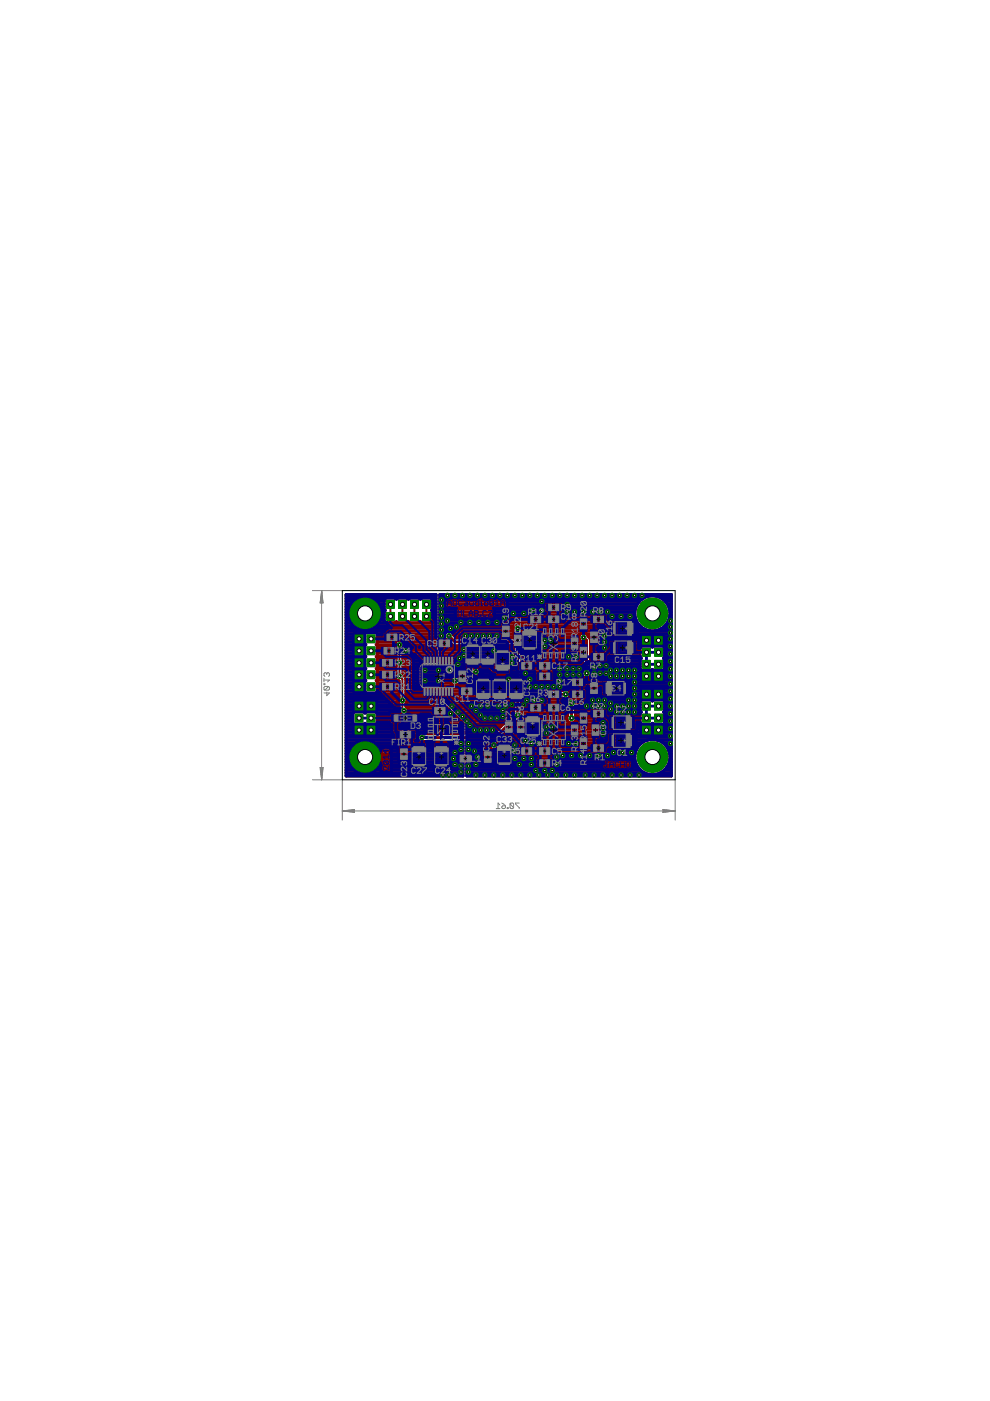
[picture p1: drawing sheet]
<svg xmlns="http://www.w3.org/2000/svg" width="210mm" height="297mm" viewBox="0 0 210 297" stroke-linecap="round" stroke-linejoin="round" font-family="sans-serif">
<g fill="none" stroke="#800000" stroke-width=".61">
<path d="M73.4 130.4h8M73.4 139.6h1.6M73.4 139h1.7M73.4 138.5h1.6M73.4 137.9h1.6M73.4 137.3h1.6M73.4 136.7h4.2M73.4 136.1h1.6M73.4 135.6h1.6M73.4 135h1.6M73.4 134.4h1.7M73.4 133.8h19.1"/>
<path d="M73.4 133.2h2.5M73.4 132.7h1.6M73.4 132.1h1.1M73.4 131.5h.8M73.4 130.9h.6M73.4 129.8h3.7M73.4 129.2h.6M73.4 128.6h.8M73.4 128.1h1.1M73.4 127.5h1.6M73.4 126.9h2.4M73.4 126.3h19.1"/>
<path d="M73.9 130.4l.3 1.2 .8 1.1M74 129.2a3.5 3.5 0 0 1 3.1-2.7v7.1l-1.2-.4M74 129.2l-.1 .6h7l-.1-.6M75 138h2.3M75 135.4h2.3M75 132.7l.9 .5M75.1 134.4l-.1 1.9 .3 .3 1.9-.1v-2.1M75.1 134.4h2.1M75.1 136.9l2.1 .1v2h-2.1l-.1-1.9zM75.1 139.4h1.9l.2 .1v2h-2.1l-.1-1.8zM76.1 134.3v2.3M76.1 136.9v2.2"/>
<path d="M76.1 139.4v2.2M76.1 139.6h.1M76.1 139h.1M76.1 138.5h.1M76.1 137.9h.1M76.1 137.3h.1M76.1 136.1h.1M76.1 135.6h.1M76.1 135h.1M76.1 134.4h.1M77.1 133.2h.6M77.1 132.7h.6"/>
<path d="M77.1 132.1h.6M77.1 131.5h.6M77.1 130.9h.6M77.1 129.2h.6M77.1 128.6h.6M77.1 128.1h.6M77.1 127.5h.6M77.1 126.9h.6M77.2 139h.1M77.2 134.4h.1M77.2 139.6h.1M77.3 138.5h.1"/>
<path d="M77.3 137.9h.1M77.3 137.3h.1M77.3 136.1h.1M77.3 135.6h.1M77.3 135h.1M77.3 139l.3 .3-.3 .2v2.1l.3 .2-.3 .2v2.1l.3 .2-.3 .3v2l.3 .3h2.1l.3-.3v-2l-.2-.3 .2-.2v-2.1l-.2-.2 .2-.2v-2.1l-.2-.2 .2-.3M77.3 134.4v2.1l.3 .2M77.3 134.4l.3-.3h2.1l.3 .3M77.6 136.7l-.3 .2v2.1M77.7 129.8h3.7M78.9 133.2h13.6M79 126.9h2.7"/>
<path d="M79.8 136.7l.2 .2v2.1M79.8 136.7h3.9M79.8 132.7h12.7M79.8 127.5h1.6M80 134.4v2.1l-.2 .2M80 139.6h4M80 139h4M80 138.5h4M80 137.9h4M80 137.3h3.9M80 136.1h3.9M80 135.6h12.5"/>
<path d="M80 135h12.5M80 134.4h12.5M80.3 132.1h12.2M80.3 128.1h1.1M80.6 131.5h.8M80.6 128.6h.8M80.8 129.2a3.5 3.5 0 0 0-3.1-2.7v7.1l1.2-.4 .9-.5M80.8 130.9l-.4 1-.6 .8M80.8 130.9h.6M80.8 129.2h.7M80.9 130.4l-.1 .5M81.4 127.1l.3-.3h2.1l.3 .2 .2-.2h2.1l.2 .2 .2-.2h2.1l.2 .2 .3-.2h2l.3 .3v2.1l-.2 .2 .2 .2v2.1l-.3 .3h-2l-.3-.2-.2 .2h-2.1l-.2-.2-.2 .2h-2.1l-.2-.2-.3 .2h-2.1l-.3-.3v-2.1l.3-.2-.3-.2z"/>
<path d="M83.9 137.3l.1 2.6a.9 .9 0 0 0 0 1.3v1.5a.95 .95 0 0 0-.2 1 .95 .95 0 0 0 .8 .6v3.5l-.2 .5M83.9 137.3a.97 .97 0 0 1 .2-1.3 .97 .97 0 0 1 1.3 .1 .97 .97 0 0 1 0 1.3v2.5a.9 .9 0 0 1 0 1.3v1.5l.6 1.2v3.9l.3 .5M83.9 126.9h.3M85.4 139.6h7.1M85.4 139h7.1M85.4 138.5h7.1M85.4 137.9h7.1M85.5 137.3h7M85.5 136.1h7M85.7 136.7h6.8M86.4 126.9h.3M89 126.9h.3"/>
<path d="M91.5 126.9h1M91.7 129.2h.8M91.7 130.4h.8M91.7 131.5h.8M91.7 130.9h.8M91.7 129.8h.8M91.7 128.6h.8M91.7 128.1h.8M91.7 127.5h.8M93.3 130.4h41.3M93.3 139.6h15.6M93.3 139h15.6"/>
<path d="M93.3 138.5h15.6M93.3 137.9h15.6M93.3 137.3h15.6M93.3 136.7h2.6M93.3 136.1h2M93.3 135.6h1.3M93.3 135h.9M93.3 134.4h1M93.3 133.8h15.6M93.3 133.2h15.5M93.3 132.7h15.7M93.3 132.1h41.9"/>
<path d="M93.3 131.5h41.6M93.3 130.9h41.4M93.3 129.8h41.3M93.3 129.2h41.4M93.3 128.6h41.6M93.3 128.1h41.9M93.3 127.5h42.3M93.3 126.9h43M93.3 126.3h49M94.2 135l.4 .6 .4 .2M95 135.8l1.3 1.1h12.6v14.2M95 135.8h.1"/>
<path d="M95 133.9a.96 .96 0 0 0-.8 1.1M95.2 134.8l1.2 1.3h13.4M95.4 133.9l.3 .1 .4 .6M96 134.4h12.9M96.1 134.6h.1M96.5 135h12.4M108.9 133.8v1.5h-12.1l-.7-.7M108.9 133.8h.1M109.8 133.2v18.4l-4.8 4.8h-15.5M110.6 139.6h12.9M110.6 139h12.9M110.6 138.5h12.9"/>
<path d="M110.6 137.9h12.9M110.6 137.3h12.9M110.6 136.7h12.9M110.6 136.1h12.9M110.6 135.6h12.3M110.6 135h12.2M110.6 134.4h12.5M110.6 133.8h31.7M110.6 132.7h25.1M110.6 133.8v12.6h8.7M110.6 132.7l.1 .3-.1 .8M110.6 132.7a.98 .98 0 0 0-1.4-.3 .98 .98 0 0 0-.3 1.4"/>
<path d="M110.6 133.8h.1M110.7 133.2h25.7M122.9 134.6a.99 .99 0 0 1 1-.4 .99 .99 0 0 1 .8 .7l.5 .7v6.5a1.02 1.02 0 0 1-.2 1.4 1.02 1.02 0 0 1-1.3 0 1.02 1.02 0 0 1-.2-1.4v-6a.97 .97 0 0 1-.6-1.5zM123.7 135.1l.7 .7v6.9M124.4 134.4h17.9M124.7 134.9v.1M124.7 135h11.2M125.2 135.6h10.7M125.2 139.6h10.7M125.2 139h10.5M125.2 138.5h10.5M125.2 137.9h10.5"/>
<path d="M125.2 137.3h10.5M125.2 136.7h10.8M125.2 136.1h10.7M135.7 137.3v2l.3 .3-.3 .2v2.1l.3 .3h2.1l.2-.3 .3 .3h2l.3-.3v-2.1l-.2-.2 .2-.3v-2M135.7 137.3l.3-.3h2.1l.2 .2 .3-.2h2l.3 .3M135.9 135.8h2.3M136 134.7h2.1l.1 .2-.1 1.9h-2.1zM137.1 136.7h.1M137.1 136.1h.1M137.1 135.6h.1M137.1 135h.1M137.1 134.6v2.3"/>
<path d="M137.8 126.3a3.8 3.8 0 0 0-2.5 6 3.8 3.8 0 0 0 6.5-.8M138.2 136.7h.3M138.2 136.1h.3M138.2 135.6h.3M138.2 135h.3M138.5 135.8h2.2M138.5 136.7l.2 .2h1.8l.2-.2M138.5 136.7v-1.8l.2-.3 2 .1v2M138.8 126.3a3.8 3.8 0 0 1 3 5.2M139.6 136.7h.1M139.6 136.1h.1M139.6 135.6h.1"/>
<path d="M139.6 135h.1M139.6 134.6v2.3M140.3 133.2h2M140.3 126.9h2M140.7 136.7h1.6M140.7 136.1h1.6M140.7 135.6h1.6M140.7 135h1.6M140.7 139.6h1.6M140.9 139h1.4M140.9 138.5h1.4M140.9 137.9h1.4"/>
<path d="M140.9 137.3h1.4M141 132.7h1.3M141 127.5h1.3M141.5 132.1h.8M141.5 128.1h.8M141.8 131.5h.5M141.8 128.6h.5M141.9 130.9h.4M142 129.2h.3M142 130.4h.3M142 129.8h.3M73.4 153.5h1.6"/>
<path d="M73.4 148.8h1.6M73.4 143.1h3.9M73.4 141.9h4M73.4 159.8h.5M73.4 159.2h.7M73.4 158.7h1M73.4 158.1h1.4M73.4 157.5h2.1M73.4 156.9h15.2M73.4 156.3h15.1M73.4 155.8h1.6M73.4 155.2h1.6"/>
<path d="M73.4 154.6h1.6M73.4 154h1.6M73.4 152.9h1.4M73.4 152.3h1.4M73.4 151.7h1.4M73.4 151.2h1.5M73.4 150.6h1.6M73.4 150h1.6M73.4 149.4h1.6M73.4 148.3h11M73.4 147.7h11.2M73.4 147.1h11.2"/>
<path d="M73.4 146.5h1.6M73.4 145.9h1.6M73.4 145.4h1.6M73.4 144.8h1.6M73.4 144.2h4M73.4 143.6h1.6M73.4 142.5h1.6M73.4 141.3h1.6M73.4 140.8h1.6M73.4 140.2h1.6M75 148.9v1.7M75 149.7h2.3"/>
<path d="M75 150.6l.3 .3h1.7l.3-.3M75 148.9l.3-.3h1.7l.3 .3M75 154.8h2.3M75 145.6h2.3M75 140.5h2.3M75 157.9l.9-.6 1.2-.3v7a3.5 3.5 0 0 1-3.2-3.2h7a3.5 3.5 0 0 1-3.2 3.2v-7a3.5 3.5 0 0 1 3.2 3.2h-7a3.4 3.4 0 0 1 1.1-2.3zM75 146.5v-1.8l.3-.2h1.7l.2 .1v1.9M75 146.5l.3 .2h1.7l.2-.2M75.1 150.9h2.1l.2 .3 .2-.3h2.1l.3 .3v2.1l-.3 .3h-2.1l-.2-.2-.2 .2h-2.1l-.3-.3v-2.1zM75.1 153.7h1.9l.2 .1 .1 1.9-.2 .2h-1.8l-.2-.1-.1-1.9zM75.3 141.9l-.3 .3v1.7l.3 .3 1.9-.1 .1-1.9-.3-.3M76.1 148.8h.1"/>
<path d="M76.1 141.9v2.3M76.1 144.5v2.2M76.1 148.6v2.3M76.1 153.7v2.2M76.1 155.8h.1M76.1 155.2h.1M76.1 154.6h.1M76.1 154h.1M76.1 150.6h.1M76.1 150h.1M76.1 149.4h.1M76.1 146.5h.1"/>
<path d="M76.1 145.9h.1M76.1 145.4h.1M76.1 144.8h.1M76.1 143.6h.1M76.1 142.5h.1M76.1 141.3h.1M76.1 140.8h.1M76.1 140.2h.1M77.1 159.8h.6M77.1 159.2h.6M77.1 158.7h.6M77.1 158.1h.6"/>
<path d="M77.1 157.5h.6M77.2 155.8h.4M77.2 146.5h.1M77.3 148.8h.2M77.3 148.9v1.7M77.3 155.2h.2M77.3 154.6h.2M77.3 154h.2M77.3 150.6h.2M77.3 150h.2M77.3 149.4h.2M77.3 145.9h.1"/>
<path d="M77.3 145.4h.1M77.3 144.8h.1M77.3 143.6h.1M77.3 142.5h.1M77.3 141.3h.1M77.3 140.8h.1M77.3 140.2h.1M77.3 153.5h.2M77.4 151.2h.1M77.5 149.7h2.3M77.5 150.6l.3 .3h1.7l.3-.3M77.5 148.9v1.7"/>
<path d="M77.5 148.9l.3-.3h1.7l.3 .3M77.5 154.8h2.3M77.7 153.7h1.8l.2 .1 .1 1.9-.1 .2h-1.9l-.2-.1-.1-1.9zM78.7 148.8h.1M78.7 148.6v2.3M78.7 153.7v2.2M78.7 155.8h.1M78.7 155.2h.1M78.7 154.6h.1M78.7 154h.1M78.7 150.6h.1M78.7 150h.1"/>
<path d="M78.7 149.4h.1M79.2 157.5h19M79.8 155.8h8.9M79.8 148.8h4.7M79.8 148.9v1.7M79.8 155.2h18.4M79.8 154.6h18.4M79.8 154h18.4M79.8 150.6h4.8M79.8 150h4.8M79.8 149.4h4.8M79.8 153.5h18.4"/>
<path d="M79.9 144.2h4.3M79.9 141.9h4.1M79.9 151.2h4.9M79.9 158.1h18.3M80 143.1h3.8M80 152.9h17.8M80 152.3h17.1M80 151.7h16.5M80 146.5h4.6M80 145.9h4.6M80 145.4h4.6M80 144.8h4.6"/>
<path d="M80 143.6h3.8M80 142.5h4M80 141.3h4M80 140.8h3.8M80 140.2h3.8M80.4 158.7h17.8M80.7 159.2h17.5M80.9 159.8h17.3M84.4 148.3v.4l.2 .4v1.4a.99 .99 0 0 0 .7 1.1 .99 .99 0 0 0 1.2-.6 .99 .99 0 0 0-.5-1.2v-.7l.3-.4v-.4M85.4 141.9h3.2M85.4 142.5h3.2M85.4 141.3h3.2"/>
<path d="M85.6 143.1h3M85.6 140.2h6.9M85.6 140.8h3.4M85.7 143.4h.1M85.9 143.6h2.7M86 149.4h8.1M86 147.7h7.1M86 147.1h7.1M86 146.5h7.1M86 145.9h3.3M86 145.4h2.8M86 144.8h2.6"/>
<path d="M86 144.2h2.6M86.2 148.8h7.3M86.3 148.3h6.8M86.3 150h8.4M86.5 151.2h9.4M86.6 150.6h8.7M88.6 141.3l.7-.8 .3-.2h2.9v-14.3h-19.1v38.5h24.8v-7.3h-8.2M88.6 156.9a.96 .96 0 0 0 1.4 .3M88.6 141.3v3.8l.2 .3 .8 .7h3.3l.2 .2v1.7M89.5 143.1h9.6M89.5 141.9h10.6M89.5 144.8h6.1"/>
<path d="M89.5 144.2h6M89.5 143.6h6.3M89.5 142.5h10.2M89.6 141.3h19.3M90 157.2h.1M90 155.6a.97 .97 0 0 0-1.2 .1 .97 .97 0 0 0-.2 1.2M90 155.6h.1M93.1 148v.3M93.1 148h.1M93.1 148.3l.3 .5M93.1 148.3h.1M93.3 140.8h15.6"/>
<path d="M93.3 140.2h15.6M93.4 145.4h15.5M93.5 148.8l1.7 1.7M93.9 145.9l-.6-.6h-3.5l-.3-.3v-3.5l.3-.3h3.5v-15.2h49v38.5h-43.3v-7.3h4.9v.2a.98 .98 0 0 0 .8 1.6 .98 .98 0 0 0 .8-1.6v-.4l.2-.2M93.9 147.7h15M93.9 147.1h15M93.9 146.5h15M93.9 145.9h15M93.9 145.9v2.2l5.1 4.8M94 148.3h14.9M94.7 148.8h14.2M95.2 150.5h.1"/>
<path d="M95.3 150.5l2.2 2.3 .3 .1M95.3 149.4h13.6M95.9 150h13M96.5 150.6h12.4M97 143.5a.98 .98 0 0 0-1.5 .8 .98 .98 0 0 0 1.5 .8M97 143.5h.1M97 145.1v.1M97.1 151.2h11.8M97.7 151.7h10.8M97.8 152.9l.3 .5M98.2 153.4v2.2h-8.2M98.3 152.3h9.6"/>
<path d="M99 152.9h8.4M99 153.5h7.8M99 159.8h35.6M99 159.2h35.8M99 158.7h5M99 158.1h4.7M99 157.5h4.8M99 155.2h6.1M99 154.6h6.6M99 154h7.2M99.7 144.8h9.2M99.9 142.2l-1.3 1.3h-1.6"/>
<path d="M99.9 142.2v.1M100.1 141.9l-.2 .3M100.1 141.9a.98 .98 0 0 1 1.6 0 .98 .98 0 0 1-.6 1.5M100.2 144.2h8.7M100.8 143.6h8.1M100.9 142.4l-1.9 1.9h-2.6M101.1 143.4h.1M101.1 143.4l-1.7 1.6-.3 .1h-2.1M101.6 143.1h7.3M101.7 141.9h7.2M101.8 142.5h7.1M104.7 156.4v1.6"/>
<path d="M105.4 158.7h29.7M105.5 157.5h30.6M105.6 156.9h31.7M105.6 158.1h29.9M105.7 156.8v.1M106.2 156.3h36.1M106.8 155.8h29.2M107.3 155.2h28.6M107.9 154.6h28M108.5 154h27.4M108.8 151.4l-4.1 4.2h-5.7v-2.7M108.8 151.4h.1"/>
<path d="M108.9 151.1l-.1 .3M108.9 151.1h.1M109.1 153.5h26.8M109.7 152.9h10.7M109.8 147.2h10.1M110 152.6h.1M110 152.6l-4.3 4.2M110.4 152.3h9.8M110.6 148.8h9.6M110.6 143.1h12.8M110.6 141.9h12.9M110.6 150.6h9.8"/>
<path d="M110.6 150h9.8M110.6 149.4h9.6M110.6 148.3h10M110.6 145.9h31.7M110.6 145.4h31.7M110.6 144.8h31.7M110.6 144.2h25.3M110.6 143.6h13.3M110.6 142.5h12.8M110.6 141.3h12.9M110.6 140.8h12.9M110.6 140.2h12.9"/>
<path d="M110.6 151.1h.1M110.6 151.1a.98 .98 0 0 1-.6 1.5M110.6 151.2h9.8M110.7 151.7h9.6M119.3 146.3a1.03 1.03 0 0 1 1.6 .9 1.03 1.03 0 0 1-1.6 .8h-8.7v3.1M119.3 146.3v.1M120.3 151.7l.1-2a1.03 1.03 0 0 1 .1-1.4 1.03 1.03 0 0 1 1.4 0 1.03 1.03 0 0 1 .1 1.4v2M120.3 151.7a1.03 1.03 0 0 0 .9 1.6 1.03 1.03 0 0 0 .8-1.6M120.7 146.5h15.2M120.8 147.7h15.1M120.9 147.1h15M121.2 149.1v3.2"/>
<path d="M121.8 148.3h14.3M122 152.9h13.7M122 151.2h13.8M122 150.6h13.7M122 150h13.7M122.1 151.7h13.6M122.2 149.4h13.5M122.2 148.8h13.5M122.2 152.3h13.5M124.8 143.6h11.1M125.2 141.9h10.6M125.2 141.3h10.5"/>
<path d="M125.2 140.8h10.5M125.2 140.2h10.5M125.3 143.1h10.6M125.3 142.5h10.6M135.7 148.7l.3-.3h2.1l.2 .2 .3-.2h2l.3 .3v2l-.2 .3 .2 .2v2.1l-.3 .3h-2l-.3-.2-.2 .2h-2.1l-.3-.3v-2.1l.3-.2-.3-.3zM135.9 154.8h2.3M135.9 143.4h2.3M135.9 147.2h2.3M135.9 144.3l.3 .2h1.7l.3-.2M135.9 144.3v-1.8l.3-.3 1.9 .1 .1 .2v1.8M136 153.7h1.9l.2 .1 .1 1.9-.1 .2h-2.1zM136 146.1l1.9-.1 .2 .2 .1 1.8-.1 .3h-2.1z"/>
<path d="M137.1 143.1h.1M137.1 155.8h.1M137.1 155.2h.1M137.1 154.6h.1M137.1 154h.1M137.1 148.3h.1M137.1 147.7h.1M137.1 147.1h.1M137.1 146.5h.1M137.1 144.2h.1M137.1 143.6h.1M137.1 142.5h.1"/>
<path d="M137.1 142.2v2.3M137.1 146v2.3M137.1 153.7v2.2M138 148.3h.6M138.2 155.8h.3M138.2 142.5h.3M138.2 143.1h.3M138.2 155.2h.3M138.2 154.6h.3M138.2 154h.3M138.2 147.7h.3M138.2 147.1h.3"/>
<path d="M138.2 146.5h.3M138.2 144.2h.3M138.2 143.6h.3M138.2 153.5h.2M138.5 154.8h2.2M138.5 143.4h2.2M138.5 147.2h2.2M138.5 144.3v-1.8l.2-.3h1.8l.2 .2v1.9M138.5 144.3l.2 .2h1.8l.2-.2M138.6 153.7h1.9l.2 .1-.1 2.1h-2zM138.6 146.1l1.9-.1 .2 .2-.1 2.1h-2zM139.4 156.9h2.9"/>
<path d="M139.6 143.1h.1M139.6 155.8h.1M139.6 155.2h.1M139.6 154.6h.1M139.6 154h.1M139.6 148.3h.1M139.6 147.7h.1M139.6 147.1h.1M139.6 146.5h.1M139.6 144.2h.1M139.6 143.6h.1M139.6 142.5h.1"/>
<path d="M139.6 142.2v2.3M139.6 146v2.3M139.6 153.7v2.2M140.6 157.5h1.7M140.6 148.3h1.7M140.7 155.8h1.6M140.7 143.1h1.6M140.7 155.2h1.6M140.7 154.6h1.6M140.7 154h1.6M140.7 147.7h1.6M140.7 147.1h1.6"/>
<path d="M140.7 146.5h1.6M140.7 144.2h1.6M140.7 143.6h1.6M140.7 142.5h1.6M140.8 153.5h1.5M140.9 151.2h1.4M140.9 141.9h1.4M140.9 148.8h1.4M140.9 152.9h1.4M140.9 152.3h1.4M140.9 151.7h1.4M140.9 150.6h1.4"/>
<path d="M140.9 150h1.4M140.9 149.4h1.4M140.9 141.3h1.4M140.9 140.8h1.4M140.9 140.2h1.4M141.2 158.1h1.1M141.6 158.7h.7M141.8 159.2h.5M142 159.8h.3M73.4 164.4h24.8M73.4 163.9h2.9M73.4 163.3h1.8"/>
<path d="M73.4 162.7h1.2M73.4 162.1h.9M73.4 161.5h.6M73.4 161h.5M73.4 160.4h3.7M77.1 163.9h.6M77.1 163.3h.6M77.1 162.7h.6M77.1 162.1h.6M77.1 161.5h.6M77.1 161h.6M77.7 160.4h20.5"/>
<path d="M78.5 163.9h19.7M79.6 163.3h18.6M80.2 162.7h18M80.5 162.1h17.7M80.8 161.5h17.4M80.9 161h17.3M99 164.4h43.3M99 163.9h37.7M99 163.3h36.8M99 162.7h36.3M99 162.1h35.9M99 161.5h35.7"/>
<path d="M99 161h35.6M99 160.4h35.6M134.6 161a3.8 3.8 0 0 1 3.7-4.3 3.8 3.8 0 0 1 3.7 4.3M134.6 161a3.8 3.8 0 0 0 3.7 3.3 3.8 3.8 0 0 0 3.7-3.3M140 163.9h2.3M140.8 163.3h1.5M141.4 162.7h.9M141.7 162.1h.6M141.9 161.5h.4M142 161h.3M142 160.4h.3"/>
</g>
<path d="M82.8 128.1v2.6M84.7 136.7v6.7l.6 .6v6.3l.3 .4M85.3 128.1v2.6M87.9 128.1v2.6M90.4 128.1v2.6" fill="none" stroke="#800000" stroke-width=".42"/>
<path d="M89.6 129.9h1.6v1.6h-1.6z" fill="#008000" stroke="#008000" stroke-width=".21"/>
<circle cx="90.4" cy="130.7" r=".44" fill="#fff" stroke="#000" stroke-width=".21"/>
<path d="M87 129.9h1.7v1.6h-1.7z" fill="#008000" stroke="#008000" stroke-width=".21"/>
<circle cx="87.9" cy="130.7" r=".44" fill="#fff" stroke="#000" stroke-width=".21"/>
<path d="M84.5 129.9h1.6v1.6h-1.6z" fill="#008000" stroke="#008000" stroke-width=".21"/>
<circle cx="85.3" cy="130.7" r=".44" fill="#fff" stroke="#000" stroke-width=".21"/>
<path d="M82 129.9h1.6v1.6h-1.6z" fill="#008000" stroke="#008000" stroke-width=".21"/>
<circle cx="82.8" cy="130.7" r=".44" fill="#fff" stroke="#000" stroke-width=".21"/>
<path d="M89.6 127.3h1.6v1.7h-1.6z" fill="#008000" stroke="#008000" stroke-width=".21"/>
<circle cx="90.4" cy="128.1" r=".44" fill="#fff" stroke="#000" stroke-width=".21"/>
<path d="M87 127.3h1.7v1.7h-1.7z" fill="#008000" stroke="#008000" stroke-width=".21"/>
<circle cx="87.9" cy="128.1" r=".44" fill="#fff" stroke="#000" stroke-width=".21"/>
<path d="M84.5 127.3h1.6v1.7h-1.6z" fill="#008000" stroke="#008000" stroke-width=".21"/>
<circle cx="85.3" cy="128.1" r=".44" fill="#fff" stroke="#000" stroke-width=".21"/>
<path d="M82 127.3h1.6v1.7h-1.6z" fill="#008000" stroke="#008000" stroke-width=".21"/>
<circle cx="82.8" cy="128.1" r=".44" fill="#fff" stroke="#000" stroke-width=".21"/>
<path d="M136.2 154h1.7v1.6h-1.7z" fill="#008000" stroke="#008000" stroke-width=".21"/>
<circle cx="137.1" cy="154.8" r=".44" fill="#fff" stroke="#000" stroke-width=".21"/>
<path d="M136.2 151.4h1.7v1.7h-1.7z" fill="#008000" stroke="#008000" stroke-width=".21"/>
<circle cx="137.1" cy="152.3" r=".44" fill="#fff" stroke="#000" stroke-width=".21"/>
<path d="M136.2 148.9h1.7v1.6h-1.7z" fill="#008000" stroke="#008000" stroke-width=".21"/>
<circle cx="137.1" cy="149.7" r=".44" fill="#fff" stroke="#000" stroke-width=".21"/>
<path d="M136.2 146.4h1.7v1.6h-1.7z" fill="#008000" stroke="#008000" stroke-width=".21"/>
<circle cx="137.1" cy="147.2" r=".44" fill="#fff" stroke="#000" stroke-width=".21"/>
<path d="M138.8 154h1.6v1.6h-1.6z" fill="#008000" stroke="#008000" stroke-width=".21"/>
<circle cx="139.6" cy="154.8" r=".44" fill="#fff" stroke="#000" stroke-width=".21"/>
<path d="M138.8 151.4h1.6v1.7h-1.6z" fill="#008000" stroke="#008000" stroke-width=".21"/>
<circle cx="139.6" cy="152.3" r=".44" fill="#fff" stroke="#000" stroke-width=".21"/>
<path d="M138.8 148.9h1.6v1.6h-1.6z" fill="#008000" stroke="#008000" stroke-width=".21"/>
<circle cx="139.6" cy="149.7" r=".44" fill="#fff" stroke="#000" stroke-width=".21"/>
<path d="M138.8 146.4h1.6v1.6h-1.6z" fill="#008000" stroke="#008000" stroke-width=".21"/>
<circle cx="139.6" cy="147.2" r=".44" fill="#fff" stroke="#000" stroke-width=".21"/>
<path d="M75.3 154h1.6v1.6h-1.6z" fill="#008000" stroke="#008000" stroke-width=".21"/>
<circle cx="76.1" cy="154.8" r=".44" fill="#fff" stroke="#000" stroke-width=".21"/>
<path d="M75.3 151.4h1.6v1.7h-1.6z" fill="#008000" stroke="#008000" stroke-width=".21"/>
<circle cx="76.1" cy="152.3" r=".44" fill="#fff" stroke="#000" stroke-width=".21"/>
<path d="M75.3 148.9h1.6v1.6h-1.6z" fill="#008000" stroke="#008000" stroke-width=".21"/>
<circle cx="76.1" cy="149.7" r=".44" fill="#fff" stroke="#000" stroke-width=".21"/>
<path d="M77.8 154h1.7v1.6h-1.7z" fill="#008000" stroke="#008000" stroke-width=".21"/>
<circle cx="78.7" cy="154.8" r=".44" fill="#fff" stroke="#000" stroke-width=".21"/>
<path d="M77.8 151.4h1.7v1.7h-1.7z" fill="#008000" stroke="#008000" stroke-width=".21"/>
<circle cx="78.7" cy="152.3" r=".44" fill="#fff" stroke="#000" stroke-width=".21"/>
<path d="M77.8 148.9h1.7v1.6h-1.7z" fill="#008000" stroke="#008000" stroke-width=".21"/>
<circle cx="78.7" cy="149.7" r=".44" fill="#fff" stroke="#000" stroke-width=".21"/>
<path d="M136.2 142.6h1.7v1.6h-1.7z" fill="#008000" stroke="#008000" stroke-width=".21"/>
<circle cx="137.1" cy="143.4" r=".44" fill="#fff" stroke="#000" stroke-width=".21"/>
<path d="M136.2 140h1.7v1.7h-1.7z" fill="#008000" stroke="#008000" stroke-width=".21"/>
<circle cx="137.1" cy="140.8" r=".44" fill="#fff" stroke="#000" stroke-width=".21"/>
<path d="M136.2 137.5h1.7v1.6h-1.7z" fill="#008000" stroke="#008000" stroke-width=".21"/>
<circle cx="137.1" cy="138.3" r=".44" fill="#fff" stroke="#000" stroke-width=".21"/>
<path d="M136.2 134.9h1.7v1.7h-1.7z" fill="#008000" stroke="#008000" stroke-width=".21"/>
<circle cx="137.1" cy="135.8" r=".44" fill="#fff" stroke="#000" stroke-width=".21"/>
<path d="M138.8 142.6h1.6v1.6h-1.6z" fill="#008000" stroke="#008000" stroke-width=".21"/>
<circle cx="139.6" cy="143.4" r=".44" fill="#fff" stroke="#000" stroke-width=".21"/>
<path d="M138.8 140h1.6v1.7h-1.6z" fill="#008000" stroke="#008000" stroke-width=".21"/>
<circle cx="139.6" cy="140.8" r=".44" fill="#fff" stroke="#000" stroke-width=".21"/>
<path d="M138.8 137.5h1.6v1.6h-1.6z" fill="#008000" stroke="#008000" stroke-width=".21"/>
<circle cx="139.6" cy="138.3" r=".44" fill="#fff" stroke="#000" stroke-width=".21"/>
<path d="M138.8 134.9h1.6v1.7h-1.6z" fill="#008000" stroke="#008000" stroke-width=".21"/>
<circle cx="139.6" cy="135.8" r=".44" fill="#fff" stroke="#000" stroke-width=".21"/>
<path d="M75.3 144.8h1.6v1.6h-1.6z" fill="#008000" stroke="#008000" stroke-width=".21"/>
<circle cx="76.1" cy="145.6" r=".47" fill="#fff" stroke="#000" stroke-width=".21"/>
<path d="M75.3 142.2h1.6v1.7h-1.6z" fill="#008000" stroke="#008000" stroke-width=".21"/>
<circle cx="76.1" cy="143.1" r=".44" fill="#fff" stroke="#000" stroke-width=".21"/>
<path d="M75.3 139.7h1.6v1.7h-1.6z" fill="#008000" stroke="#008000" stroke-width=".21"/>
<circle cx="76.1" cy="140.5" r=".44" fill="#fff" stroke="#000" stroke-width=".21"/>
<path d="M75.3 137.2h1.6v1.6h-1.6z" fill="#008000" stroke="#008000" stroke-width=".21"/>
<circle cx="76.1" cy="138" r=".44" fill="#fff" stroke="#000" stroke-width=".21"/>
<path d="M75.3 134.6h1.6v1.7h-1.6z" fill="#008000" stroke="#008000" stroke-width=".21"/>
<circle cx="76.1" cy="135.4" r=".44" fill="#fff" stroke="#000" stroke-width=".21"/>
<path d="M77.8 144.8h1.7v1.6h-1.7z" fill="#008000" stroke="#008000" stroke-width=".21"/>
<circle cx="78.7" cy="145.6" r=".44" fill="#fff" stroke="#000" stroke-width=".21"/>
<path d="M77.8 142.2h1.7v1.7h-1.7z" fill="#008000" stroke="#008000" stroke-width=".21"/>
<circle cx="78.7" cy="143.1" r=".44" fill="#fff" stroke="#000" stroke-width=".21"/>
<path d="M77.8 139.7h1.7v1.7h-1.7z" fill="#008000" stroke="#008000" stroke-width=".21"/>
<circle cx="78.7" cy="140.5" r=".44" fill="#fff" stroke="#000" stroke-width=".21"/>
<path d="M77.8 137.2h1.7v1.6h-1.7z" fill="#008000" stroke="#008000" stroke-width=".21"/>
<circle cx="78.7" cy="138" r=".44" fill="#fff" stroke="#000" stroke-width=".21"/>
<path d="M77.8 134.6h1.7v1.7h-1.7z" fill="#008000" stroke="#008000" stroke-width=".21"/>
<circle cx="78.7" cy="135.4" r=".44" fill="#fff" stroke="#000" stroke-width=".21"/>
<circle cx="138.3" cy="160.5" r="3.2" fill="#008000" stroke="#008000" stroke-width=".21"/>
<circle cx="138.3" cy="160.5" r="1.61" fill="#fff" stroke="#000" stroke-width=".21"/>
<circle cx="138.3" cy="130" r="3.2" fill="#008000" stroke="#008000" stroke-width=".21"/>
<circle cx="138.3" cy="130" r="1.61" fill="#fff" stroke="#000" stroke-width=".21"/>
<circle cx="77.4" cy="160.5" r="3.2" fill="#008000" stroke="#008000" stroke-width=".21"/>
<circle cx="77.4" cy="160.5" r="1.61" fill="#fff" stroke="#000" stroke-width=".21"/>
<circle cx="77.4" cy="130" r="3.2" fill="#008000" stroke="#008000" stroke-width=".21"/>
<circle cx="77.4" cy="130" r="1.61" fill="#fff" stroke="#000" stroke-width=".21"/>
<circle cx="96.5" cy="144.3" r=".44" fill="#008000" stroke="#008000" stroke-width=".21"/>
<circle cx="96.5" cy="144.3" r=".25" fill="#fff" stroke="#000" stroke-width=".21"/>
<circle cx="100.9" cy="142.4" r=".44" fill="#008000" stroke="#008000" stroke-width=".21"/>
<circle cx="100.9" cy="142.4" r=".25" fill="#fff" stroke="#000" stroke-width=".21"/>
<circle cx="124.4" cy="142.7" r=".51" fill="#008000" stroke="#008000" stroke-width=".21"/>
<circle cx="124.4" cy="142.7" r=".3" fill="#fff" stroke="#000" stroke-width=".21"/>
<circle cx="121.2" cy="149.1" r=".51" fill="#008000" stroke="#008000" stroke-width=".21"/>
<circle cx="121.2" cy="149.1" r=".3" fill="#fff" stroke="#000" stroke-width=".21"/>
<circle cx="121.2" cy="152.3" r=".51" fill="#008000" stroke="#008000" stroke-width=".21"/>
<circle cx="121.2" cy="152.3" r=".3" fill="#fff" stroke="#000" stroke-width=".21"/>
<circle cx="123.7" cy="135.1" r=".44" fill="#008000" stroke="#008000" stroke-width=".21"/>
<circle cx="123.7" cy="135.1" r=".25" fill="#fff" stroke="#000" stroke-width=".21"/>
<circle cx="85.3" cy="148.5" r=".44" fill="#008000" stroke="#008000" stroke-width=".21"/>
<circle cx="85.3" cy="148.5" r=".25" fill="#fff" stroke="#000" stroke-width=".21"/>
<circle cx="84.7" cy="143.4" r=".44" fill="#008000" stroke="#008000" stroke-width=".21"/>
<circle cx="84.7" cy="143.4" r=".25" fill="#fff" stroke="#000" stroke-width=".21"/>
<circle cx="84.7" cy="140.5" r=".44" fill="#008000" stroke="#008000" stroke-width=".21"/>
<circle cx="84.7" cy="140.5" r=".25" fill="#fff" stroke="#000" stroke-width=".21"/>
<circle cx="84.7" cy="136.7" r=".44" fill="#008000" stroke="#008000" stroke-width=".21"/>
<circle cx="84.7" cy="136.7" r=".25" fill="#fff" stroke="#000" stroke-width=".21"/>
<circle cx="85.7" cy="150.7" r=".44" fill="#008000" stroke="#008000" stroke-width=".21"/>
<circle cx="85.7" cy="150.7" r=".25" fill="#fff" stroke="#000" stroke-width=".21"/>
<circle cx="95.5" cy="151.3" r=".44" fill="#008000" stroke="#008000" stroke-width=".21"/>
<circle cx="95.5" cy="151.3" r=".25" fill="#fff" stroke="#000" stroke-width=".21"/>
<circle cx="86" cy="138" r=".44" fill="#008000" stroke="#008000" stroke-width=".21"/>
<circle cx="86" cy="138" r=".25" fill="#fff" stroke="#000" stroke-width=".21"/>
<circle cx="97.7" cy="157.6" r=".44" fill="#008000" stroke="#008000" stroke-width=".21"/>
<circle cx="97.7" cy="157.6" r=".25" fill="#fff" stroke="#000" stroke-width=".21"/>
<circle cx="97.7" cy="158.9" r=".44" fill="#008000" stroke="#008000" stroke-width=".21"/>
<circle cx="97.7" cy="158.9" r=".25" fill="#fff" stroke="#000" stroke-width=".21"/>
<circle cx="96.5" cy="159.6" r=".44" fill="#008000" stroke="#008000" stroke-width=".21"/>
<circle cx="96.5" cy="159.6" r=".25" fill="#fff" stroke="#000" stroke-width=".21"/>
<circle cx="96.1" cy="160.8" r=".44" fill="#008000" stroke="#008000" stroke-width=".21"/>
<circle cx="96.1" cy="160.8" r=".25" fill="#fff" stroke="#000" stroke-width=".21"/>
<circle cx="96.5" cy="162.1" r=".44" fill="#008000" stroke="#008000" stroke-width=".21"/>
<circle cx="96.5" cy="162.1" r=".25" fill="#fff" stroke="#000" stroke-width=".21"/>
<circle cx="97.7" cy="162.4" r=".44" fill="#008000" stroke="#008000" stroke-width=".21"/>
<circle cx="97.7" cy="162.4" r=".25" fill="#fff" stroke="#000" stroke-width=".21"/>
<circle cx="97.7" cy="163.7" r=".44" fill="#008000" stroke="#008000" stroke-width=".21"/>
<circle cx="97.7" cy="163.7" r=".25" fill="#fff" stroke="#000" stroke-width=".21"/>
<circle cx="96.5" cy="164.3" r=".44" fill="#008000" stroke="#008000" stroke-width=".21"/>
<circle cx="96.5" cy="164.3" r=".25" fill="#fff" stroke="#000" stroke-width=".21"/>
<circle cx="95.2" cy="164.3" r=".44" fill="#008000" stroke="#008000" stroke-width=".21"/>
<circle cx="95.2" cy="164.3" r=".25" fill="#fff" stroke="#000" stroke-width=".21"/>
<circle cx="93.9" cy="164.3" r=".44" fill="#008000" stroke="#008000" stroke-width=".21"/>
<circle cx="93.9" cy="164.3" r=".25" fill="#fff" stroke="#000" stroke-width=".21"/>
<circle cx="89.5" cy="156.4" r=".44" fill="#008000" stroke="#008000" stroke-width=".21"/>
<circle cx="89.5" cy="156.4" r=".25" fill="#fff" stroke="#000" stroke-width=".21"/>
<circle cx="109.8" cy="151.6" r=".44" fill="#008000" stroke="#008000" stroke-width=".21"/>
<circle cx="109.8" cy="151.6" r=".25" fill="#fff" stroke="#000" stroke-width=".21"/>
<circle cx="109.8" cy="133.2" r=".44" fill="#008000" stroke="#008000" stroke-width=".21"/>
<circle cx="109.8" cy="133.2" r=".25" fill="#fff" stroke="#000" stroke-width=".21"/>
<circle cx="119.9" cy="147.2" r=".51" fill="#008000" stroke="#008000" stroke-width=".21"/>
<circle cx="119.9" cy="147.2" r=".3" fill="#fff" stroke="#000" stroke-width=".21"/>
<circle cx="104.7" cy="158" r=".44" fill="#008000" stroke="#008000" stroke-width=".21"/>
<circle cx="104.7" cy="158" r=".25" fill="#fff" stroke="#000" stroke-width=".21"/>
<circle cx="95.2" cy="134.8" r=".44" fill="#008000" stroke="#008000" stroke-width=".21"/>
<circle cx="95.2" cy="134.8" r=".25" fill="#fff" stroke="#000" stroke-width=".21"/>
<circle cx="122.2" cy="157.6" r=".44" fill="#008000" stroke="#008000" stroke-width=".21"/>
<circle cx="122.2" cy="157.6" r=".25" fill="#fff" stroke="#000" stroke-width=".21"/>
<circle cx="120.6" cy="157.6" r=".44" fill="#008000" stroke="#008000" stroke-width=".21"/>
<circle cx="120.6" cy="157.6" r=".25" fill="#fff" stroke="#000" stroke-width=".21"/>
<circle cx="117.1" cy="154.2" r=".44" fill="#008000" stroke="#008000" stroke-width=".21"/>
<circle cx="117.1" cy="154.2" r=".25" fill="#fff" stroke="#000" stroke-width=".21"/>
<circle cx="115.8" cy="154.2" r=".44" fill="#008000" stroke="#008000" stroke-width=".21"/>
<circle cx="115.8" cy="154.2" r=".25" fill="#fff" stroke="#000" stroke-width=".21"/>
<circle cx="115.8" cy="155.4" r=".44" fill="#008000" stroke="#008000" stroke-width=".21"/>
<circle cx="115.8" cy="155.4" r=".25" fill="#fff" stroke="#000" stroke-width=".21"/>
<circle cx="122.2" cy="139.3" r=".44" fill="#008000" stroke="#008000" stroke-width=".21"/>
<circle cx="122.2" cy="139.3" r=".25" fill="#fff" stroke="#000" stroke-width=".21"/>
<circle cx="120.6" cy="139.3" r=".44" fill="#008000" stroke="#008000" stroke-width=".21"/>
<circle cx="120.6" cy="139.3" r=".25" fill="#fff" stroke="#000" stroke-width=".21"/>
<circle cx="116.8" cy="135.8" r=".44" fill="#008000" stroke="#008000" stroke-width=".21"/>
<circle cx="116.8" cy="135.8" r=".25" fill="#fff" stroke="#000" stroke-width=".21"/>
<circle cx="115.5" cy="135.8" r=".44" fill="#008000" stroke="#008000" stroke-width=".21"/>
<circle cx="115.5" cy="135.8" r=".25" fill="#fff" stroke="#000" stroke-width=".21"/>
<circle cx="115.5" cy="137" r=".44" fill="#008000" stroke="#008000" stroke-width=".21"/>
<circle cx="115.5" cy="137" r=".25" fill="#fff" stroke="#000" stroke-width=".21"/>
<circle cx="132.9" cy="126.2" r=".44" fill="#008000" stroke="#008000" stroke-width=".21"/>
<circle cx="132.9" cy="126.2" r=".25" fill="#fff" stroke="#000" stroke-width=".21"/>
<circle cx="131.4" cy="126.2" r=".44" fill="#008000" stroke="#008000" stroke-width=".21"/>
<circle cx="131.4" cy="126.2" r=".25" fill="#fff" stroke="#000" stroke-width=".21"/>
<circle cx="129.8" cy="126.2" r=".44" fill="#008000" stroke="#008000" stroke-width=".21"/>
<circle cx="129.8" cy="126.2" r=".25" fill="#fff" stroke="#000" stroke-width=".21"/>
<circle cx="128.2" cy="126.2" r=".44" fill="#008000" stroke="#008000" stroke-width=".21"/>
<circle cx="128.2" cy="126.2" r=".25" fill="#fff" stroke="#000" stroke-width=".21"/>
<circle cx="134.5" cy="126.2" r=".44" fill="#008000" stroke="#008000" stroke-width=".21"/>
<circle cx="134.5" cy="126.2" r=".25" fill="#fff" stroke="#000" stroke-width=".21"/>
<circle cx="136.1" cy="126.2" r=".44" fill="#008000" stroke="#008000" stroke-width=".21"/>
<circle cx="136.1" cy="126.2" r=".25" fill="#fff" stroke="#000" stroke-width=".21"/>
<circle cx="142.2" cy="131.6" r=".44" fill="#008000" stroke="#008000" stroke-width=".21"/>
<circle cx="142.2" cy="131.6" r=".25" fill="#fff" stroke="#000" stroke-width=".21"/>
<circle cx="134.5" cy="142.1" r=".44" fill="#008000" stroke="#008000" stroke-width=".21"/>
<circle cx="134.5" cy="142.1" r=".25" fill="#fff" stroke="#000" stroke-width=".21"/>
<circle cx="134.5" cy="143.4" r=".44" fill="#008000" stroke="#008000" stroke-width=".21"/>
<circle cx="134.5" cy="143.4" r=".25" fill="#fff" stroke="#000" stroke-width=".21"/>
<circle cx="134.5" cy="144.7" r=".44" fill="#008000" stroke="#008000" stroke-width=".21"/>
<circle cx="134.5" cy="144.7" r=".25" fill="#fff" stroke="#000" stroke-width=".21"/>
<circle cx="128.2" cy="134.8" r=".44" fill="#008000" stroke="#008000" stroke-width=".21"/>
<circle cx="128.2" cy="134.8" r=".25" fill="#fff" stroke="#000" stroke-width=".21"/>
<circle cx="128.2" cy="136.1" r=".44" fill="#008000" stroke="#008000" stroke-width=".21"/>
<circle cx="128.2" cy="136.1" r=".25" fill="#fff" stroke="#000" stroke-width=".21"/>
<circle cx="128.2" cy="137.4" r=".44" fill="#008000" stroke="#008000" stroke-width=".21"/>
<circle cx="128.2" cy="137.4" r=".25" fill="#fff" stroke="#000" stroke-width=".21"/>
<circle cx="122.8" cy="141.8" r=".44" fill="#008000" stroke="#008000" stroke-width=".21"/>
<circle cx="122.8" cy="141.8" r=".25" fill="#fff" stroke="#000" stroke-width=".21"/>
<circle cx="128.5" cy="141.2" r=".44" fill="#008000" stroke="#008000" stroke-width=".21"/>
<circle cx="128.5" cy="141.2" r=".25" fill="#fff" stroke="#000" stroke-width=".21"/>
<circle cx="127.2" cy="141.2" r=".44" fill="#008000" stroke="#008000" stroke-width=".21"/>
<circle cx="127.2" cy="141.2" r=".25" fill="#fff" stroke="#000" stroke-width=".21"/>
<circle cx="126" cy="141.5" r=".44" fill="#008000" stroke="#008000" stroke-width=".21"/>
<circle cx="126" cy="141.5" r=".25" fill="#fff" stroke="#000" stroke-width=".21"/>
<circle cx="125.6" cy="149.7" r=".44" fill="#008000" stroke="#008000" stroke-width=".21"/>
<circle cx="125.6" cy="149.7" r=".25" fill="#fff" stroke="#000" stroke-width=".21"/>
<circle cx="124.4" cy="149.7" r=".44" fill="#008000" stroke="#008000" stroke-width=".21"/>
<circle cx="124.4" cy="149.7" r=".25" fill="#fff" stroke="#000" stroke-width=".21"/>
<circle cx="127.9" cy="153.2" r=".44" fill="#008000" stroke="#008000" stroke-width=".21"/>
<circle cx="127.9" cy="153.2" r=".25" fill="#fff" stroke="#000" stroke-width=".21"/>
<circle cx="127.9" cy="154.5" r=".44" fill="#008000" stroke="#008000" stroke-width=".21"/>
<circle cx="127.9" cy="154.5" r=".25" fill="#fff" stroke="#000" stroke-width=".21"/>
<circle cx="127.9" cy="155.7" r=".44" fill="#008000" stroke="#008000" stroke-width=".21"/>
<circle cx="127.9" cy="155.7" r=".25" fill="#fff" stroke="#000" stroke-width=".21"/>
<circle cx="126.6" cy="126.2" r=".44" fill="#008000" stroke="#008000" stroke-width=".21"/>
<circle cx="126.6" cy="126.2" r=".25" fill="#fff" stroke="#000" stroke-width=".21"/>
<circle cx="125" cy="126.2" r=".44" fill="#008000" stroke="#008000" stroke-width=".21"/>
<circle cx="125" cy="126.2" r=".25" fill="#fff" stroke="#000" stroke-width=".21"/>
<circle cx="123.4" cy="126.2" r=".44" fill="#008000" stroke="#008000" stroke-width=".21"/>
<circle cx="123.4" cy="126.2" r=".25" fill="#fff" stroke="#000" stroke-width=".21"/>
<circle cx="121.8" cy="126.2" r=".44" fill="#008000" stroke="#008000" stroke-width=".21"/>
<circle cx="121.8" cy="126.2" r=".25" fill="#fff" stroke="#000" stroke-width=".21"/>
<circle cx="133.3" cy="142.1" r=".44" fill="#008000" stroke="#008000" stroke-width=".21"/>
<circle cx="133.3" cy="142.1" r=".25" fill="#fff" stroke="#000" stroke-width=".21"/>
<circle cx="132" cy="142.1" r=".44" fill="#008000" stroke="#008000" stroke-width=".21"/>
<circle cx="132" cy="142.1" r=".25" fill="#fff" stroke="#000" stroke-width=".21"/>
<circle cx="130.7" cy="142.1" r=".44" fill="#008000" stroke="#008000" stroke-width=".21"/>
<circle cx="130.7" cy="142.1" r=".25" fill="#fff" stroke="#000" stroke-width=".21"/>
<circle cx="129.5" cy="142.1" r=".44" fill="#008000" stroke="#008000" stroke-width=".21"/>
<circle cx="129.5" cy="142.1" r=".25" fill="#fff" stroke="#000" stroke-width=".21"/>
<circle cx="133.3" cy="143.4" r=".44" fill="#008000" stroke="#008000" stroke-width=".21"/>
<circle cx="133.3" cy="143.4" r=".25" fill="#fff" stroke="#000" stroke-width=".21"/>
<circle cx="132" cy="143.4" r=".44" fill="#008000" stroke="#008000" stroke-width=".21"/>
<circle cx="132" cy="143.4" r=".25" fill="#fff" stroke="#000" stroke-width=".21"/>
<circle cx="130.7" cy="143.4" r=".44" fill="#008000" stroke="#008000" stroke-width=".21"/>
<circle cx="130.7" cy="143.4" r=".25" fill="#fff" stroke="#000" stroke-width=".21"/>
<circle cx="129.5" cy="143.4" r=".44" fill="#008000" stroke="#008000" stroke-width=".21"/>
<circle cx="129.5" cy="143.4" r=".25" fill="#fff" stroke="#000" stroke-width=".21"/>
<circle cx="128.5" cy="142.7" r=".44" fill="#008000" stroke="#008000" stroke-width=".21"/>
<circle cx="128.5" cy="142.7" r=".25" fill="#fff" stroke="#000" stroke-width=".21"/>
<circle cx="127.2" cy="142.7" r=".44" fill="#008000" stroke="#008000" stroke-width=".21"/>
<circle cx="127.2" cy="142.7" r=".25" fill="#fff" stroke="#000" stroke-width=".21"/>
<circle cx="126" cy="142.7" r=".44" fill="#008000" stroke="#008000" stroke-width=".21"/>
<circle cx="126" cy="142.7" r=".25" fill="#fff" stroke="#000" stroke-width=".21"/>
<circle cx="121.5" cy="141.8" r=".44" fill="#008000" stroke="#008000" stroke-width=".21"/>
<circle cx="121.5" cy="141.8" r=".25" fill="#fff" stroke="#000" stroke-width=".21"/>
<circle cx="120.2" cy="141.8" r=".44" fill="#008000" stroke="#008000" stroke-width=".21"/>
<circle cx="120.2" cy="141.8" r=".25" fill="#fff" stroke="#000" stroke-width=".21"/>
<circle cx="118.7" cy="141.8" r=".44" fill="#008000" stroke="#008000" stroke-width=".21"/>
<circle cx="118.7" cy="141.8" r=".25" fill="#fff" stroke="#000" stroke-width=".21"/>
<circle cx="122.8" cy="143.1" r=".44" fill="#008000" stroke="#008000" stroke-width=".21"/>
<circle cx="122.8" cy="143.1" r=".25" fill="#fff" stroke="#000" stroke-width=".21"/>
<circle cx="121.5" cy="143.1" r=".44" fill="#008000" stroke="#008000" stroke-width=".21"/>
<circle cx="121.5" cy="143.1" r=".25" fill="#fff" stroke="#000" stroke-width=".21"/>
<circle cx="120.2" cy="143.1" r=".44" fill="#008000" stroke="#008000" stroke-width=".21"/>
<circle cx="120.2" cy="143.1" r=".25" fill="#fff" stroke="#000" stroke-width=".21"/>
<circle cx="118.7" cy="143.1" r=".44" fill="#008000" stroke="#008000" stroke-width=".21"/>
<circle cx="118.7" cy="143.1" r=".25" fill="#fff" stroke="#000" stroke-width=".21"/>
<circle cx="118.7" cy="144.3" r=".44" fill="#008000" stroke="#008000" stroke-width=".21"/>
<circle cx="118.7" cy="144.3" r=".25" fill="#fff" stroke="#000" stroke-width=".21"/>
<circle cx="118.7" cy="145.6" r=".44" fill="#008000" stroke="#008000" stroke-width=".21"/>
<circle cx="118.7" cy="145.6" r=".25" fill="#fff" stroke="#000" stroke-width=".21"/>
<circle cx="117.4" cy="145.6" r=".44" fill="#008000" stroke="#008000" stroke-width=".21"/>
<circle cx="117.4" cy="145.6" r=".25" fill="#fff" stroke="#000" stroke-width=".21"/>
<circle cx="116.1" cy="145.6" r=".44" fill="#008000" stroke="#008000" stroke-width=".21"/>
<circle cx="116.1" cy="145.6" r=".25" fill="#fff" stroke="#000" stroke-width=".21"/>
<circle cx="114.9" cy="145.6" r=".44" fill="#008000" stroke="#008000" stroke-width=".21"/>
<circle cx="114.9" cy="145.6" r=".25" fill="#fff" stroke="#000" stroke-width=".21"/>
<circle cx="113.6" cy="145.6" r=".44" fill="#008000" stroke="#008000" stroke-width=".21"/>
<circle cx="113.6" cy="145.6" r=".25" fill="#fff" stroke="#000" stroke-width=".21"/>
<circle cx="112.3" cy="145.6" r=".44" fill="#008000" stroke="#008000" stroke-width=".21"/>
<circle cx="112.3" cy="145.6" r=".25" fill="#fff" stroke="#000" stroke-width=".21"/>
<circle cx="112.3" cy="144" r=".44" fill="#008000" stroke="#008000" stroke-width=".21"/>
<circle cx="112.3" cy="144" r=".25" fill="#fff" stroke="#000" stroke-width=".21"/>
<circle cx="134.5" cy="145.9" r=".44" fill="#008000" stroke="#008000" stroke-width=".21"/>
<circle cx="134.5" cy="145.9" r=".25" fill="#fff" stroke="#000" stroke-width=".21"/>
<circle cx="134.5" cy="147.2" r=".44" fill="#008000" stroke="#008000" stroke-width=".21"/>
<circle cx="134.5" cy="147.2" r=".25" fill="#fff" stroke="#000" stroke-width=".21"/>
<circle cx="134.5" cy="148.5" r=".44" fill="#008000" stroke="#008000" stroke-width=".21"/>
<circle cx="134.5" cy="148.5" r=".25" fill="#fff" stroke="#000" stroke-width=".21"/>
<circle cx="134.5" cy="149.7" r=".44" fill="#008000" stroke="#008000" stroke-width=".21"/>
<circle cx="134.5" cy="149.7" r=".25" fill="#fff" stroke="#000" stroke-width=".21"/>
<circle cx="134.5" cy="151" r=".44" fill="#008000" stroke="#008000" stroke-width=".21"/>
<circle cx="134.5" cy="151" r=".25" fill="#fff" stroke="#000" stroke-width=".21"/>
<circle cx="133.3" cy="151" r=".44" fill="#008000" stroke="#008000" stroke-width=".21"/>
<circle cx="133.3" cy="151" r=".25" fill="#fff" stroke="#000" stroke-width=".21"/>
<circle cx="132" cy="151" r=".44" fill="#008000" stroke="#008000" stroke-width=".21"/>
<circle cx="132" cy="151" r=".25" fill="#fff" stroke="#000" stroke-width=".21"/>
<circle cx="130.7" cy="151" r=".44" fill="#008000" stroke="#008000" stroke-width=".21"/>
<circle cx="130.7" cy="151" r=".25" fill="#fff" stroke="#000" stroke-width=".21"/>
<circle cx="129.5" cy="150.3" r=".44" fill="#008000" stroke="#008000" stroke-width=".21"/>
<circle cx="129.5" cy="150.3" r=".25" fill="#fff" stroke="#000" stroke-width=".21"/>
<circle cx="128.2" cy="149.7" r=".44" fill="#008000" stroke="#008000" stroke-width=".21"/>
<circle cx="128.2" cy="149.7" r=".25" fill="#fff" stroke="#000" stroke-width=".21"/>
<circle cx="126.9" cy="149.7" r=".44" fill="#008000" stroke="#008000" stroke-width=".21"/>
<circle cx="126.9" cy="149.7" r=".25" fill="#fff" stroke="#000" stroke-width=".21"/>
<circle cx="125.6" cy="148.5" r=".44" fill="#008000" stroke="#008000" stroke-width=".21"/>
<circle cx="125.6" cy="148.5" r=".25" fill="#fff" stroke="#000" stroke-width=".21"/>
<circle cx="126.9" cy="148.5" r=".44" fill="#008000" stroke="#008000" stroke-width=".21"/>
<circle cx="126.9" cy="148.5" r=".25" fill="#fff" stroke="#000" stroke-width=".21"/>
<circle cx="128.2" cy="148.5" r=".44" fill="#008000" stroke="#008000" stroke-width=".21"/>
<circle cx="128.2" cy="148.5" r=".25" fill="#fff" stroke="#000" stroke-width=".21"/>
<circle cx="129.5" cy="149.1" r=".44" fill="#008000" stroke="#008000" stroke-width=".21"/>
<circle cx="129.5" cy="149.1" r=".25" fill="#fff" stroke="#000" stroke-width=".21"/>
<circle cx="130.7" cy="149.7" r=".44" fill="#008000" stroke="#008000" stroke-width=".21"/>
<circle cx="130.7" cy="149.7" r=".25" fill="#fff" stroke="#000" stroke-width=".21"/>
<circle cx="132" cy="149.7" r=".44" fill="#008000" stroke="#008000" stroke-width=".21"/>
<circle cx="132" cy="149.7" r=".25" fill="#fff" stroke="#000" stroke-width=".21"/>
<circle cx="133.3" cy="149.7" r=".44" fill="#008000" stroke="#008000" stroke-width=".21"/>
<circle cx="133.3" cy="149.7" r=".25" fill="#fff" stroke="#000" stroke-width=".21"/>
<circle cx="133.3" cy="148.5" r=".44" fill="#008000" stroke="#008000" stroke-width=".21"/>
<circle cx="133.3" cy="148.5" r=".25" fill="#fff" stroke="#000" stroke-width=".21"/>
<circle cx="93.6" cy="134.8" r=".44" fill="#008000" stroke="#008000" stroke-width=".21"/>
<circle cx="93.6" cy="134.8" r=".25" fill="#fff" stroke="#000" stroke-width=".21"/>
<circle cx="104.4" cy="154.8" r=".44" fill="#008000" stroke="#008000" stroke-width=".21"/>
<circle cx="104.4" cy="154.8" r=".25" fill="#fff" stroke="#000" stroke-width=".21"/>
<circle cx="103.1" cy="154.8" r=".44" fill="#008000" stroke="#008000" stroke-width=".21"/>
<circle cx="103.1" cy="154.8" r=".25" fill="#fff" stroke="#000" stroke-width=".21"/>
<circle cx="101.9" cy="154.8" r=".44" fill="#008000" stroke="#008000" stroke-width=".21"/>
<circle cx="101.9" cy="154.8" r=".25" fill="#fff" stroke="#000" stroke-width=".21"/>
<circle cx="100.6" cy="154.8" r=".44" fill="#008000" stroke="#008000" stroke-width=".21"/>
<circle cx="100.6" cy="154.8" r=".25" fill="#fff" stroke="#000" stroke-width=".21"/>
<circle cx="99.6" cy="153.8" r=".44" fill="#008000" stroke="#008000" stroke-width=".21"/>
<circle cx="99.6" cy="153.8" r=".25" fill="#fff" stroke="#000" stroke-width=".21"/>
<circle cx="99.3" cy="158.9" r=".44" fill="#008000" stroke="#008000" stroke-width=".21"/>
<circle cx="99.3" cy="158.9" r=".25" fill="#fff" stroke="#000" stroke-width=".21"/>
<circle cx="99.3" cy="157.6" r=".44" fill="#008000" stroke="#008000" stroke-width=".21"/>
<circle cx="99.3" cy="157.6" r=".25" fill="#fff" stroke="#000" stroke-width=".21"/>
<circle cx="100.6" cy="159.2" r=".44" fill="#008000" stroke="#008000" stroke-width=".21"/>
<circle cx="100.6" cy="159.2" r=".25" fill="#fff" stroke="#000" stroke-width=".21"/>
<circle cx="101.2" cy="160.5" r=".44" fill="#008000" stroke="#008000" stroke-width=".21"/>
<circle cx="101.2" cy="160.5" r=".25" fill="#fff" stroke="#000" stroke-width=".21"/>
<circle cx="100.9" cy="162.1" r=".44" fill="#008000" stroke="#008000" stroke-width=".21"/>
<circle cx="100.9" cy="162.1" r=".25" fill="#fff" stroke="#000" stroke-width=".21"/>
<circle cx="99.3" cy="162.4" r=".44" fill="#008000" stroke="#008000" stroke-width=".21"/>
<circle cx="99.3" cy="162.4" r=".25" fill="#fff" stroke="#000" stroke-width=".21"/>
<circle cx="99.3" cy="163.7" r=".44" fill="#008000" stroke="#008000" stroke-width=".21"/>
<circle cx="99.3" cy="163.7" r=".25" fill="#fff" stroke="#000" stroke-width=".21"/>
<circle cx="100.9" cy="164.3" r=".44" fill="#008000" stroke="#008000" stroke-width=".21"/>
<circle cx="100.9" cy="164.3" r=".25" fill="#fff" stroke="#000" stroke-width=".21"/>
<circle cx="102.8" cy="164.3" r=".44" fill="#008000" stroke="#008000" stroke-width=".21"/>
<circle cx="102.8" cy="164.3" r=".25" fill="#fff" stroke="#000" stroke-width=".21"/>
<circle cx="110.1" cy="162.1" r=".44" fill="#008000" stroke="#008000" stroke-width=".21"/>
<circle cx="110.1" cy="162.1" r=".25" fill="#fff" stroke="#000" stroke-width=".21"/>
<circle cx="107.9" cy="144" r=".44" fill="#008000" stroke="#008000" stroke-width=".21"/>
<circle cx="107.9" cy="144" r=".25" fill="#fff" stroke="#000" stroke-width=".21"/>
<circle cx="114.9" cy="148.5" r=".44" fill="#008000" stroke="#008000" stroke-width=".21"/>
<circle cx="114.9" cy="148.5" r=".25" fill="#fff" stroke="#000" stroke-width=".21"/>
<circle cx="113.3" cy="148.5" r=".44" fill="#008000" stroke="#008000" stroke-width=".21"/>
<circle cx="113.3" cy="148.5" r=".25" fill="#fff" stroke="#000" stroke-width=".21"/>
<circle cx="111.7" cy="148.5" r=".44" fill="#008000" stroke="#008000" stroke-width=".21"/>
<circle cx="111.7" cy="148.5" r=".25" fill="#fff" stroke="#000" stroke-width=".21"/>
<circle cx="111.1" cy="149.4" r=".4" fill="#008000" stroke="#008000" stroke-width=".21"/>
<circle cx="111.1" cy="149.4" r=".19" fill="#fff" stroke="#000" stroke-width=".21"/>
<circle cx="108.5" cy="149.4" r=".4" fill="#008000" stroke="#008000" stroke-width=".21"/>
<circle cx="108.5" cy="149.4" r=".19" fill="#fff" stroke="#000" stroke-width=".21"/>
<circle cx="107.3" cy="149.7" r=".44" fill="#008000" stroke="#008000" stroke-width=".21"/>
<circle cx="107.3" cy="149.7" r=".25" fill="#fff" stroke="#000" stroke-width=".21"/>
<circle cx="106.6" cy="150.7" r=".44" fill="#008000" stroke="#008000" stroke-width=".21"/>
<circle cx="106.6" cy="150.7" r=".25" fill="#fff" stroke="#000" stroke-width=".21"/>
<circle cx="106.6" cy="151.9" r=".44" fill="#008000" stroke="#008000" stroke-width=".21"/>
<circle cx="106.6" cy="151.9" r=".25" fill="#fff" stroke="#000" stroke-width=".21"/>
<circle cx="105.3" cy="152.3" r=".44" fill="#008000" stroke="#008000" stroke-width=".21"/>
<circle cx="105.3" cy="152.3" r=".25" fill="#fff" stroke="#000" stroke-width=".21"/>
<circle cx="104.1" cy="152.3" r=".44" fill="#008000" stroke="#008000" stroke-width=".21"/>
<circle cx="104.1" cy="152.3" r=".25" fill="#fff" stroke="#000" stroke-width=".21"/>
<circle cx="102.8" cy="152.3" r=".44" fill="#008000" stroke="#008000" stroke-width=".21"/>
<circle cx="102.8" cy="152.3" r=".25" fill="#fff" stroke="#000" stroke-width=".21"/>
<circle cx="101.9" cy="151.6" r=".44" fill="#008000" stroke="#008000" stroke-width=".21"/>
<circle cx="101.9" cy="151.6" r=".25" fill="#fff" stroke="#000" stroke-width=".21"/>
<circle cx="100.9" cy="150.7" r=".44" fill="#008000" stroke="#008000" stroke-width=".21"/>
<circle cx="100.9" cy="150.7" r=".25" fill="#fff" stroke="#000" stroke-width=".21"/>
<circle cx="99.9" cy="149.7" r=".44" fill="#008000" stroke="#008000" stroke-width=".21"/>
<circle cx="99.9" cy="149.7" r=".25" fill="#fff" stroke="#000" stroke-width=".21"/>
<circle cx="101.9" cy="149.7" r=".44" fill="#008000" stroke="#008000" stroke-width=".21"/>
<circle cx="101.9" cy="149.7" r=".25" fill="#fff" stroke="#000" stroke-width=".21"/>
<circle cx="103.4" cy="149.7" r=".44" fill="#008000" stroke="#008000" stroke-width=".21"/>
<circle cx="103.4" cy="149.7" r=".25" fill="#fff" stroke="#000" stroke-width=".21"/>
<circle cx="105.7" cy="149.7" r=".44" fill="#008000" stroke="#008000" stroke-width=".21"/>
<circle cx="105.7" cy="149.7" r=".25" fill="#fff" stroke="#000" stroke-width=".21"/>
<circle cx="105.3" cy="134.8" r=".44" fill="#008000" stroke="#008000" stroke-width=".21"/>
<circle cx="105.3" cy="134.8" r=".25" fill="#fff" stroke="#000" stroke-width=".21"/>
<circle cx="103.8" cy="134.8" r=".44" fill="#008000" stroke="#008000" stroke-width=".21"/>
<circle cx="103.8" cy="134.8" r=".25" fill="#fff" stroke="#000" stroke-width=".21"/>
<circle cx="102.5" cy="134.8" r=".44" fill="#008000" stroke="#008000" stroke-width=".21"/>
<circle cx="102.5" cy="134.8" r=".25" fill="#fff" stroke="#000" stroke-width=".21"/>
<circle cx="101.2" cy="134.8" r=".44" fill="#008000" stroke="#008000" stroke-width=".21"/>
<circle cx="101.2" cy="134.8" r=".25" fill="#fff" stroke="#000" stroke-width=".21"/>
<circle cx="99.9" cy="134.8" r=".44" fill="#008000" stroke="#008000" stroke-width=".21"/>
<circle cx="99.9" cy="134.8" r=".25" fill="#fff" stroke="#000" stroke-width=".21"/>
<circle cx="98.7" cy="134.8" r=".44" fill="#008000" stroke="#008000" stroke-width=".21"/>
<circle cx="98.7" cy="134.8" r=".25" fill="#fff" stroke="#000" stroke-width=".21"/>
<circle cx="98.4" cy="137.7" r=".44" fill="#008000" stroke="#008000" stroke-width=".21"/>
<circle cx="98.4" cy="137.7" r=".25" fill="#fff" stroke="#000" stroke-width=".21"/>
<circle cx="98.4" cy="138.9" r=".44" fill="#008000" stroke="#008000" stroke-width=".21"/>
<circle cx="98.4" cy="138.9" r=".25" fill="#fff" stroke="#000" stroke-width=".21"/>
<circle cx="97.4" cy="139.6" r=".44" fill="#008000" stroke="#008000" stroke-width=".21"/>
<circle cx="97.4" cy="139.6" r=".25" fill="#fff" stroke="#000" stroke-width=".21"/>
<circle cx="97.1" cy="140.8" r=".44" fill="#008000" stroke="#008000" stroke-width=".21"/>
<circle cx="97.1" cy="140.8" r=".25" fill="#fff" stroke="#000" stroke-width=".21"/>
<circle cx="111.4" cy="142.7" r=".44" fill="#008000" stroke="#008000" stroke-width=".21"/>
<circle cx="111.4" cy="142.7" r=".25" fill="#fff" stroke="#000" stroke-width=".21"/>
<circle cx="108.5" cy="139.3" r=".44" fill="#008000" stroke="#008000" stroke-width=".21"/>
<circle cx="108.5" cy="139.3" r=".25" fill="#fff" stroke="#000" stroke-width=".21"/>
<circle cx="108.5" cy="140.5" r=".44" fill="#008000" stroke="#008000" stroke-width=".21"/>
<circle cx="108.5" cy="140.5" r=".25" fill="#fff" stroke="#000" stroke-width=".21"/>
<circle cx="104.7" cy="138" r=".44" fill="#008000" stroke="#008000" stroke-width=".21"/>
<circle cx="104.7" cy="138" r=".25" fill="#fff" stroke="#000" stroke-width=".21"/>
<circle cx="120.2" cy="126.2" r=".44" fill="#008000" stroke="#008000" stroke-width=".21"/>
<circle cx="120.2" cy="126.2" r=".25" fill="#fff" stroke="#000" stroke-width=".21"/>
<circle cx="118.7" cy="126.2" r=".44" fill="#008000" stroke="#008000" stroke-width=".21"/>
<circle cx="118.7" cy="126.2" r=".25" fill="#fff" stroke="#000" stroke-width=".21"/>
<circle cx="117.1" cy="126.2" r=".44" fill="#008000" stroke="#008000" stroke-width=".21"/>
<circle cx="117.1" cy="126.2" r=".25" fill="#fff" stroke="#000" stroke-width=".21"/>
<circle cx="115.5" cy="126.2" r=".44" fill="#008000" stroke="#008000" stroke-width=".21"/>
<circle cx="115.5" cy="126.2" r=".25" fill="#fff" stroke="#000" stroke-width=".21"/>
<circle cx="113.9" cy="126.2" r=".44" fill="#008000" stroke="#008000" stroke-width=".21"/>
<circle cx="113.9" cy="126.2" r=".25" fill="#fff" stroke="#000" stroke-width=".21"/>
<circle cx="93.6" cy="133.5" r=".44" fill="#008000" stroke="#008000" stroke-width=".21"/>
<circle cx="93.6" cy="133.5" r=".25" fill="#fff" stroke="#000" stroke-width=".21"/>
<circle cx="93.6" cy="132.3" r=".44" fill="#008000" stroke="#008000" stroke-width=".21"/>
<circle cx="93.6" cy="132.3" r=".25" fill="#fff" stroke="#000" stroke-width=".21"/>
<circle cx="93.6" cy="131" r=".44" fill="#008000" stroke="#008000" stroke-width=".21"/>
<circle cx="93.6" cy="131" r=".25" fill="#fff" stroke="#000" stroke-width=".21"/>
<circle cx="93.6" cy="129.7" r=".44" fill="#008000" stroke="#008000" stroke-width=".21"/>
<circle cx="93.6" cy="129.7" r=".25" fill="#fff" stroke="#000" stroke-width=".21"/>
<circle cx="93.6" cy="128.5" r=".44" fill="#008000" stroke="#008000" stroke-width=".21"/>
<circle cx="93.6" cy="128.5" r=".25" fill="#fff" stroke="#000" stroke-width=".21"/>
<circle cx="93.6" cy="127.2" r=".44" fill="#008000" stroke="#008000" stroke-width=".21"/>
<circle cx="93.6" cy="127.2" r=".25" fill="#fff" stroke="#000" stroke-width=".21"/>
<circle cx="94.9" cy="126.2" r=".44" fill="#008000" stroke="#008000" stroke-width=".21"/>
<circle cx="94.9" cy="126.2" r=".25" fill="#fff" stroke="#000" stroke-width=".21"/>
<circle cx="95.5" cy="142.1" r=".44" fill="#008000" stroke="#008000" stroke-width=".21"/>
<circle cx="95.5" cy="142.1" r=".25" fill="#fff" stroke="#000" stroke-width=".21"/>
<circle cx="93" cy="142.1" r=".44" fill="#008000" stroke="#008000" stroke-width=".21"/>
<circle cx="93" cy="142.1" r=".25" fill="#fff" stroke="#000" stroke-width=".21"/>
<circle cx="90.1" cy="142.1" r=".44" fill="#008000" stroke="#008000" stroke-width=".21"/>
<circle cx="90.1" cy="142.1" r=".25" fill="#fff" stroke="#000" stroke-width=".21"/>
<circle cx="90.1" cy="144.3" r=".44" fill="#008000" stroke="#008000" stroke-width=".21"/>
<circle cx="90.1" cy="144.3" r=".25" fill="#fff" stroke="#000" stroke-width=".21"/>
<circle cx="93" cy="144.3" r=".44" fill="#008000" stroke="#008000" stroke-width=".21"/>
<circle cx="93" cy="144.3" r=".25" fill="#fff" stroke="#000" stroke-width=".21"/>
<circle cx="96.5" cy="126.2" r=".44" fill="#008000" stroke="#008000" stroke-width=".21"/>
<circle cx="96.5" cy="126.2" r=".25" fill="#fff" stroke="#000" stroke-width=".21"/>
<circle cx="98" cy="126.2" r=".44" fill="#008000" stroke="#008000" stroke-width=".21"/>
<circle cx="98" cy="126.2" r=".25" fill="#fff" stroke="#000" stroke-width=".21"/>
<circle cx="99.6" cy="126.2" r=".44" fill="#008000" stroke="#008000" stroke-width=".21"/>
<circle cx="99.6" cy="126.2" r=".25" fill="#fff" stroke="#000" stroke-width=".21"/>
<circle cx="101.2" cy="126.2" r=".44" fill="#008000" stroke="#008000" stroke-width=".21"/>
<circle cx="101.2" cy="126.2" r=".25" fill="#fff" stroke="#000" stroke-width=".21"/>
<circle cx="102.8" cy="126.2" r=".44" fill="#008000" stroke="#008000" stroke-width=".21"/>
<circle cx="102.8" cy="126.2" r=".25" fill="#fff" stroke="#000" stroke-width=".21"/>
<circle cx="104.4" cy="126.2" r=".44" fill="#008000" stroke="#008000" stroke-width=".21"/>
<circle cx="104.4" cy="126.2" r=".25" fill="#fff" stroke="#000" stroke-width=".21"/>
<circle cx="106" cy="126.2" r=".44" fill="#008000" stroke="#008000" stroke-width=".21"/>
<circle cx="106" cy="126.2" r=".25" fill="#fff" stroke="#000" stroke-width=".21"/>
<circle cx="107.6" cy="126.2" r=".44" fill="#008000" stroke="#008000" stroke-width=".21"/>
<circle cx="107.6" cy="126.2" r=".25" fill="#fff" stroke="#000" stroke-width=".21"/>
<circle cx="109.2" cy="126.2" r=".44" fill="#008000" stroke="#008000" stroke-width=".21"/>
<circle cx="109.2" cy="126.2" r=".25" fill="#fff" stroke="#000" stroke-width=".21"/>
<circle cx="110.7" cy="126.2" r=".44" fill="#008000" stroke="#008000" stroke-width=".21"/>
<circle cx="110.7" cy="126.2" r=".25" fill="#fff" stroke="#000" stroke-width=".21"/>
<circle cx="112.3" cy="126.2" r=".44" fill="#008000" stroke="#008000" stroke-width=".21"/>
<circle cx="112.3" cy="126.2" r=".25" fill="#fff" stroke="#000" stroke-width=".21"/>
<circle cx="142.2" cy="132.9" r=".44" fill="#008000" stroke="#008000" stroke-width=".21"/>
<circle cx="142.2" cy="132.9" r=".25" fill="#fff" stroke="#000" stroke-width=".21"/>
<circle cx="142.2" cy="134.2" r=".44" fill="#008000" stroke="#008000" stroke-width=".21"/>
<circle cx="142.2" cy="134.2" r=".25" fill="#fff" stroke="#000" stroke-width=".21"/>
<circle cx="142.2" cy="135.4" r=".44" fill="#008000" stroke="#008000" stroke-width=".21"/>
<circle cx="142.2" cy="135.4" r=".25" fill="#fff" stroke="#000" stroke-width=".21"/>
<circle cx="142.2" cy="137" r=".44" fill="#008000" stroke="#008000" stroke-width=".21"/>
<circle cx="142.2" cy="137" r=".25" fill="#fff" stroke="#000" stroke-width=".21"/>
<circle cx="142.2" cy="138.6" r=".44" fill="#008000" stroke="#008000" stroke-width=".21"/>
<circle cx="142.2" cy="138.6" r=".25" fill="#fff" stroke="#000" stroke-width=".21"/>
<circle cx="142.2" cy="140.2" r=".44" fill="#008000" stroke="#008000" stroke-width=".21"/>
<circle cx="142.2" cy="140.2" r=".25" fill="#fff" stroke="#000" stroke-width=".21"/>
<circle cx="142.2" cy="141.8" r=".44" fill="#008000" stroke="#008000" stroke-width=".21"/>
<circle cx="142.2" cy="141.8" r=".25" fill="#fff" stroke="#000" stroke-width=".21"/>
<circle cx="142.2" cy="143.4" r=".44" fill="#008000" stroke="#008000" stroke-width=".21"/>
<circle cx="142.2" cy="143.4" r=".25" fill="#fff" stroke="#000" stroke-width=".21"/>
<circle cx="142.2" cy="145" r=".44" fill="#008000" stroke="#008000" stroke-width=".21"/>
<circle cx="142.2" cy="145" r=".25" fill="#fff" stroke="#000" stroke-width=".21"/>
<circle cx="142.2" cy="146.6" r=".44" fill="#008000" stroke="#008000" stroke-width=".21"/>
<circle cx="142.2" cy="146.6" r=".25" fill="#fff" stroke="#000" stroke-width=".21"/>
<circle cx="142.2" cy="148.1" r=".44" fill="#008000" stroke="#008000" stroke-width=".21"/>
<circle cx="142.2" cy="148.1" r=".25" fill="#fff" stroke="#000" stroke-width=".21"/>
<circle cx="142.2" cy="149.7" r=".44" fill="#008000" stroke="#008000" stroke-width=".21"/>
<circle cx="142.2" cy="149.7" r=".25" fill="#fff" stroke="#000" stroke-width=".21"/>
<circle cx="142.2" cy="151.3" r=".44" fill="#008000" stroke="#008000" stroke-width=".21"/>
<circle cx="142.2" cy="151.3" r=".25" fill="#fff" stroke="#000" stroke-width=".21"/>
<circle cx="142.2" cy="152.9" r=".44" fill="#008000" stroke="#008000" stroke-width=".21"/>
<circle cx="142.2" cy="152.9" r=".25" fill="#fff" stroke="#000" stroke-width=".21"/>
<circle cx="142.2" cy="154.5" r=".44" fill="#008000" stroke="#008000" stroke-width=".21"/>
<circle cx="142.2" cy="154.5" r=".25" fill="#fff" stroke="#000" stroke-width=".21"/>
<circle cx="142.2" cy="156.1" r=".44" fill="#008000" stroke="#008000" stroke-width=".21"/>
<circle cx="142.2" cy="156.1" r=".25" fill="#fff" stroke="#000" stroke-width=".21"/>
<circle cx="142.2" cy="157.6" r=".44" fill="#008000" stroke="#008000" stroke-width=".21"/>
<circle cx="142.2" cy="157.6" r=".25" fill="#fff" stroke="#000" stroke-width=".21"/>
<circle cx="135.5" cy="164.3" r=".44" fill="#008000" stroke="#008000" stroke-width=".21"/>
<circle cx="135.5" cy="164.3" r=".25" fill="#fff" stroke="#000" stroke-width=".21"/>
<circle cx="133.6" cy="164.3" r=".44" fill="#008000" stroke="#008000" stroke-width=".21"/>
<circle cx="133.6" cy="164.3" r=".25" fill="#fff" stroke="#000" stroke-width=".21"/>
<circle cx="131.7" cy="164.3" r=".44" fill="#008000" stroke="#008000" stroke-width=".21"/>
<circle cx="131.7" cy="164.3" r=".25" fill="#fff" stroke="#000" stroke-width=".21"/>
<circle cx="129.8" cy="164.3" r=".44" fill="#008000" stroke="#008000" stroke-width=".21"/>
<circle cx="129.8" cy="164.3" r=".25" fill="#fff" stroke="#000" stroke-width=".21"/>
<circle cx="127.9" cy="164.3" r=".44" fill="#008000" stroke="#008000" stroke-width=".21"/>
<circle cx="127.9" cy="164.3" r=".25" fill="#fff" stroke="#000" stroke-width=".21"/>
<circle cx="126" cy="164.3" r=".44" fill="#008000" stroke="#008000" stroke-width=".21"/>
<circle cx="126" cy="164.3" r=".25" fill="#fff" stroke="#000" stroke-width=".21"/>
<circle cx="124.1" cy="164.3" r=".44" fill="#008000" stroke="#008000" stroke-width=".21"/>
<circle cx="124.1" cy="164.3" r=".25" fill="#fff" stroke="#000" stroke-width=".21"/>
<circle cx="121.8" cy="164.3" r=".44" fill="#008000" stroke="#008000" stroke-width=".21"/>
<circle cx="121.8" cy="164.3" r=".25" fill="#fff" stroke="#000" stroke-width=".21"/>
<circle cx="119.9" cy="164.3" r=".44" fill="#008000" stroke="#008000" stroke-width=".21"/>
<circle cx="119.9" cy="164.3" r=".25" fill="#fff" stroke="#000" stroke-width=".21"/>
<circle cx="118" cy="164.3" r=".44" fill="#008000" stroke="#008000" stroke-width=".21"/>
<circle cx="118" cy="164.3" r=".25" fill="#fff" stroke="#000" stroke-width=".21"/>
<circle cx="116.1" cy="164.3" r=".44" fill="#008000" stroke="#008000" stroke-width=".21"/>
<circle cx="116.1" cy="164.3" r=".25" fill="#fff" stroke="#000" stroke-width=".21"/>
<circle cx="114.2" cy="164.3" r=".44" fill="#008000" stroke="#008000" stroke-width=".21"/>
<circle cx="114.2" cy="164.3" r=".25" fill="#fff" stroke="#000" stroke-width=".21"/>
<circle cx="112.3" cy="164.3" r=".44" fill="#008000" stroke="#008000" stroke-width=".21"/>
<circle cx="112.3" cy="164.3" r=".25" fill="#fff" stroke="#000" stroke-width=".21"/>
<circle cx="110.4" cy="164.3" r=".44" fill="#008000" stroke="#008000" stroke-width=".21"/>
<circle cx="110.4" cy="164.3" r=".25" fill="#fff" stroke="#000" stroke-width=".21"/>
<circle cx="108.5" cy="164.3" r=".44" fill="#008000" stroke="#008000" stroke-width=".21"/>
<circle cx="108.5" cy="164.3" r=".25" fill="#fff" stroke="#000" stroke-width=".21"/>
<circle cx="106.6" cy="164.3" r=".44" fill="#008000" stroke="#008000" stroke-width=".21"/>
<circle cx="106.6" cy="164.3" r=".25" fill="#fff" stroke="#000" stroke-width=".21"/>
<circle cx="104.7" cy="164.3" r=".44" fill="#008000" stroke="#008000" stroke-width=".21"/>
<circle cx="104.7" cy="164.3" r=".25" fill="#fff" stroke="#000" stroke-width=".21"/>
<circle cx="133.9" cy="159.6" r=".44" fill="#008000" stroke="#008000" stroke-width=".21"/>
<circle cx="133.9" cy="159.6" r=".25" fill="#fff" stroke="#000" stroke-width=".21"/>
<circle cx="132" cy="159.6" r=".44" fill="#008000" stroke="#008000" stroke-width=".21"/>
<circle cx="132" cy="159.6" r=".25" fill="#fff" stroke="#000" stroke-width=".21"/>
<circle cx="130.1" cy="159.6" r=".44" fill="#008000" stroke="#008000" stroke-width=".21"/>
<circle cx="130.1" cy="159.6" r=".25" fill="#fff" stroke="#000" stroke-width=".21"/>
<circle cx="128.8" cy="160.2" r=".44" fill="#008000" stroke="#008000" stroke-width=".21"/>
<circle cx="128.8" cy="160.2" r=".25" fill="#fff" stroke="#000" stroke-width=".21"/>
<circle cx="126.9" cy="160.2" r=".44" fill="#008000" stroke="#008000" stroke-width=".21"/>
<circle cx="126.9" cy="160.2" r=".25" fill="#fff" stroke="#000" stroke-width=".21"/>
<circle cx="125" cy="160.2" r=".44" fill="#008000" stroke="#008000" stroke-width=".21"/>
<circle cx="125" cy="160.2" r=".25" fill="#fff" stroke="#000" stroke-width=".21"/>
<circle cx="123.1" cy="160.2" r=".44" fill="#008000" stroke="#008000" stroke-width=".21"/>
<circle cx="123.1" cy="160.2" r=".25" fill="#fff" stroke="#000" stroke-width=".21"/>
<circle cx="121.2" cy="160.2" r=".44" fill="#008000" stroke="#008000" stroke-width=".21"/>
<circle cx="121.2" cy="160.2" r=".25" fill="#fff" stroke="#000" stroke-width=".21"/>
<circle cx="119.3" cy="160.2" r=".44" fill="#008000" stroke="#008000" stroke-width=".21"/>
<circle cx="119.3" cy="160.2" r=".25" fill="#fff" stroke="#000" stroke-width=".21"/>
<circle cx="118" cy="160.5" r=".44" fill="#008000" stroke="#008000" stroke-width=".21"/>
<circle cx="118" cy="160.5" r=".25" fill="#fff" stroke="#000" stroke-width=".21"/>
<circle cx="118" cy="162.1" r=".44" fill="#008000" stroke="#008000" stroke-width=".21"/>
<circle cx="118" cy="162.1" r=".25" fill="#fff" stroke="#000" stroke-width=".21"/>
<circle cx="117.1" cy="163.4" r=".44" fill="#008000" stroke="#008000" stroke-width=".21"/>
<circle cx="117.1" cy="163.4" r=".25" fill="#fff" stroke="#000" stroke-width=".21"/>
<circle cx="115.5" cy="163.4" r=".44" fill="#008000" stroke="#008000" stroke-width=".21"/>
<circle cx="115.5" cy="163.4" r=".25" fill="#fff" stroke="#000" stroke-width=".21"/>
<circle cx="113.6" cy="163.4" r=".44" fill="#008000" stroke="#008000" stroke-width=".21"/>
<circle cx="113.6" cy="163.4" r=".25" fill="#fff" stroke="#000" stroke-width=".21"/>
<circle cx="112.6" cy="162.1" r=".44" fill="#008000" stroke="#008000" stroke-width=".21"/>
<circle cx="112.6" cy="162.1" r=".25" fill="#fff" stroke="#000" stroke-width=".21"/>
<circle cx="112.6" cy="160.8" r=".44" fill="#008000" stroke="#008000" stroke-width=".21"/>
<circle cx="112.6" cy="160.8" r=".25" fill="#fff" stroke="#000" stroke-width=".21"/>
<circle cx="111.1" cy="160.8" r=".44" fill="#008000" stroke="#008000" stroke-width=".21"/>
<circle cx="111.1" cy="160.8" r=".25" fill="#fff" stroke="#000" stroke-width=".21"/>
<circle cx="109.2" cy="160.8" r=".44" fill="#008000" stroke="#008000" stroke-width=".21"/>
<circle cx="109.2" cy="160.8" r=".25" fill="#fff" stroke="#000" stroke-width=".21"/>
<circle cx="109.2" cy="159.2" r=".44" fill="#008000" stroke="#008000" stroke-width=".21"/>
<circle cx="109.2" cy="159.2" r=".25" fill="#fff" stroke="#000" stroke-width=".21"/>
<circle cx="109.2" cy="158" r=".44" fill="#008000" stroke="#008000" stroke-width=".21"/>
<circle cx="109.2" cy="158" r=".25" fill="#fff" stroke="#000" stroke-width=".21"/>
<circle cx="114.2" cy="157.6" r=".44" fill="#008000" stroke="#008000" stroke-width=".21"/>
<circle cx="114.2" cy="157.6" r=".25" fill="#fff" stroke="#000" stroke-width=".21"/>
<circle cx="112.6" cy="157.6" r=".44" fill="#008000" stroke="#008000" stroke-width=".21"/>
<circle cx="112.6" cy="157.6" r=".25" fill="#fff" stroke="#000" stroke-width=".21"/>
<circle cx="111.4" cy="157" r=".44" fill="#008000" stroke="#008000" stroke-width=".21"/>
<circle cx="111.4" cy="157" r=".25" fill="#fff" stroke="#000" stroke-width=".21"/>
<circle cx="99" cy="152.9" r=".44" fill="#008000" stroke="#008000" stroke-width=".21"/>
<circle cx="99" cy="152.9" r=".25" fill="#fff" stroke="#000" stroke-width=".21"/>
<circle cx="98" cy="151.9" r=".44" fill="#008000" stroke="#008000" stroke-width=".21"/>
<circle cx="98" cy="151.9" r=".25" fill="#fff" stroke="#000" stroke-width=".21"/>
<circle cx="97.1" cy="151" r=".44" fill="#008000" stroke="#008000" stroke-width=".21"/>
<circle cx="97.1" cy="151" r=".25" fill="#fff" stroke="#000" stroke-width=".21"/>
<circle cx="95.8" cy="149.7" r=".44" fill="#008000" stroke="#008000" stroke-width=".21"/>
<circle cx="95.8" cy="149.7" r=".25" fill="#fff" stroke="#000" stroke-width=".21"/>
<circle cx="133.6" cy="130.7" r=".44" fill="#008000" stroke="#008000" stroke-width=".21"/>
<circle cx="133.6" cy="130.7" r=".25" fill="#fff" stroke="#000" stroke-width=".21"/>
<circle cx="131.7" cy="130.7" r=".44" fill="#008000" stroke="#008000" stroke-width=".21"/>
<circle cx="131.7" cy="130.7" r=".25" fill="#fff" stroke="#000" stroke-width=".21"/>
<circle cx="129.8" cy="130.7" r=".44" fill="#008000" stroke="#008000" stroke-width=".21"/>
<circle cx="129.8" cy="130.7" r=".25" fill="#fff" stroke="#000" stroke-width=".21"/>
<circle cx="128.8" cy="129.7" r=".44" fill="#008000" stroke="#008000" stroke-width=".21"/>
<circle cx="128.8" cy="129.7" r=".25" fill="#fff" stroke="#000" stroke-width=".21"/>
<circle cx="127.2" cy="129.7" r=".44" fill="#008000" stroke="#008000" stroke-width=".21"/>
<circle cx="127.2" cy="129.7" r=".25" fill="#fff" stroke="#000" stroke-width=".21"/>
<circle cx="125.6" cy="129.7" r=".44" fill="#008000" stroke="#008000" stroke-width=".21"/>
<circle cx="125.6" cy="129.7" r=".25" fill="#fff" stroke="#000" stroke-width=".21"/>
<circle cx="123.7" cy="129.7" r=".44" fill="#008000" stroke="#008000" stroke-width=".21"/>
<circle cx="123.7" cy="129.7" r=".25" fill="#fff" stroke="#000" stroke-width=".21"/>
<circle cx="121.8" cy="129.7" r=".44" fill="#008000" stroke="#008000" stroke-width=".21"/>
<circle cx="121.8" cy="129.7" r=".25" fill="#fff" stroke="#000" stroke-width=".21"/>
<circle cx="120.2" cy="129.7" r=".44" fill="#008000" stroke="#008000" stroke-width=".21"/>
<circle cx="120.2" cy="129.7" r=".25" fill="#fff" stroke="#000" stroke-width=".21"/>
<circle cx="120.2" cy="128.1" r=".44" fill="#008000" stroke="#008000" stroke-width=".21"/>
<circle cx="120.2" cy="128.1" r=".25" fill="#fff" stroke="#000" stroke-width=".21"/>
<circle cx="114.9" cy="127.5" r=".44" fill="#008000" stroke="#008000" stroke-width=".21"/>
<circle cx="114.9" cy="127.5" r=".25" fill="#fff" stroke="#000" stroke-width=".21"/>
<circle cx="114.9" cy="129.4" r=".44" fill="#008000" stroke="#008000" stroke-width=".21"/>
<circle cx="114.9" cy="129.4" r=".25" fill="#fff" stroke="#000" stroke-width=".21"/>
<circle cx="113" cy="129.4" r=".44" fill="#008000" stroke="#008000" stroke-width=".21"/>
<circle cx="113" cy="129.4" r=".25" fill="#fff" stroke="#000" stroke-width=".21"/>
<circle cx="111.1" cy="130" r=".44" fill="#008000" stroke="#008000" stroke-width=".21"/>
<circle cx="111.1" cy="130" r=".25" fill="#fff" stroke="#000" stroke-width=".21"/>
<circle cx="108.8" cy="130" r=".44" fill="#008000" stroke="#008000" stroke-width=".21"/>
<circle cx="108.8" cy="130" r=".25" fill="#fff" stroke="#000" stroke-width=".21"/>
<circle cx="106.9" cy="131" r=".44" fill="#008000" stroke="#008000" stroke-width=".21"/>
<circle cx="106.9" cy="131" r=".25" fill="#fff" stroke="#000" stroke-width=".21"/>
<circle cx="105.3" cy="132" r=".44" fill="#008000" stroke="#008000" stroke-width=".21"/>
<circle cx="105.3" cy="132" r=".25" fill="#fff" stroke="#000" stroke-width=".21"/>
<circle cx="103.4" cy="132" r=".44" fill="#008000" stroke="#008000" stroke-width=".21"/>
<circle cx="103.4" cy="132" r=".25" fill="#fff" stroke="#000" stroke-width=".21"/>
<circle cx="101.5" cy="132" r=".44" fill="#008000" stroke="#008000" stroke-width=".21"/>
<circle cx="101.5" cy="132" r=".25" fill="#fff" stroke="#000" stroke-width=".21"/>
<circle cx="99.6" cy="132" r=".44" fill="#008000" stroke="#008000" stroke-width=".21"/>
<circle cx="99.6" cy="132" r=".25" fill="#fff" stroke="#000" stroke-width=".21"/>
<circle cx="97.7" cy="132" r=".44" fill="#008000" stroke="#008000" stroke-width=".21"/>
<circle cx="97.7" cy="132" r=".25" fill="#fff" stroke="#000" stroke-width=".21"/>
<circle cx="96.8" cy="132.9" r=".44" fill="#008000" stroke="#008000" stroke-width=".21"/>
<circle cx="96.8" cy="132.9" r=".25" fill="#fff" stroke="#000" stroke-width=".21"/>
<circle cx="95.5" cy="133.2" r=".44" fill="#008000" stroke="#008000" stroke-width=".21"/>
<circle cx="95.5" cy="133.2" r=".25" fill="#fff" stroke="#000" stroke-width=".21"/>
<circle cx="94.9" cy="131.6" r=".44" fill="#008000" stroke="#008000" stroke-width=".21"/>
<circle cx="94.9" cy="131.6" r=".25" fill="#fff" stroke="#000" stroke-width=".21"/>
<g fill="none" stroke="#000080" stroke-width=".21">
<path d="M94.9 128.4v-.8l.4-.3 .4 .3v.8M94.9 127.8h.8M96.1 127.3h.5l.2 .1v.8l-.2 .2h-.5zM97.1 130.6v-1.1l.4 .4 .4-.4v1.1M98 127.4l-.2-.1h-.4l-.2 .1v.8l.2 .2h.4l.2-.2M98.3 129.5v1.1h.8M98.6 127.6h.4l.2 .2v.6h-.6l-.2-.2 .2-.2h.6M99.5 130.6v-.7l.3-.4 .4 .4v.7M99.5 130h.7M99.6 127.6v.6l.2 .2h.6v-.8M100.6 129.5h.6l.2 .2-.2 .3 .2 .4-.2 .2h-.6zM100.6 130h.6"/>
<path d="M101.5 127.3v1.1h-.6l-.1-.2v-.4l.1-.2h.6M101.8 130.4h.2v.2h-.2zM101.9 128.4h.4M101.9 127.6h.2v.8M102.1 127v.3M102.7 127.8l.2-.2h.4l.2 .2v.4l-.2 .2h-.4l-.2-.2zM103.2 129.7l-.2-.2h-.4l-.2 .2v.7l.2 .2h.4l.2-.2M103.5 129.5h.8v.2l-.8 .7v.2h.8M104.6 127.4v.8l-.2 .2h-.3l-.2-.2M104.6 127.4l-.2-.1h-.3l-.2 .1v.8M104.6 127.4l-.7 .8M105 128.4h.8"/>
<path d="M105 127.6l.4-.3v1.1M106.2 127.8h.8M106.2 128.4v-.8l.4-.3 .4 .3v.8M81.8 158.9v.8l-.5-.6h1.1M81.4 161.3h.8l.2 .2v.4l-.2 .2M81.4 161.3l-.1 .2v.4l.1 .2h.8M81.4 161.3l.8 .8M82.4 160.1v.8M82.4 162.5v.7l-.8-.7-.3 .1v.4l.1 .2M82.4 160.5h-1.1l.3 .4M128.5 161.5h.4M128.7 161.5v1l-.2 .2-.4-.2"/>
<path d="M129.3 162.7v-.8l.3-.4 .4 .4v.8M129.3 162.1h.7M131.2 161.7l-.2-.2h-.4l-.2 .2v.8l.2 .2h.4l.2-.2M131.6 162.1h.8M131.6 161.5v1.2M132.4 161.5v1.2M132.8 161.7l.2-.2h.3l.2 .2v.8l-.2 .2h-.3l-.2-.2z"/>
</g>
<g fill="#000080" stroke="#000080" stroke-width=".21">
<path d="M95.7 139.2h.4v1.4h-.4z"/>
<path d="M95 139.2h.4v1.4h-.4z"/>
<path d="M94.4 139.2h.4v1.4h-.4z"/>
<path d="M93.7 139.2h.4v1.4h-.4z"/>
<path d="M93.1 139.2h.4v1.4h-.4z"/>
<path d="M92.4 139.2h.4v1.4h-.4z"/>
<path d="M91.8 139.2h.4v1.4h-.4z"/>
<path d="M91.1 139.2h.4v1.4h-.4z"/>
<path d="M90.5 139.2h.4v1.4h-.4z"/>
<path d="M89.8 139.2h.4v1.4h-.4z"/>
<path d="M89.8 146.2h.4v1.4h-.4z"/>
<path d="M90.5 146.2h.4v1.4h-.4z"/>
<path d="M91.1 146.2h.4v1.4h-.4z"/>
<path d="M91.8 146.2h.4v1.4h-.4z"/>
<path d="M92.4 146.2h.4v1.4h-.4z"/>
<path d="M93.1 146.2h.4v1.4h-.4z"/>
<path d="M93.7 146.2h.4v1.4h-.4z"/>
<path d="M94.4 146.2h.4v1.4h-.4z"/>
<path d="M95 146.2h.4v1.4h-.4z"/>
<path d="M95.7 146.2h.4v1.4h-.4z"/>
<path d="M115.2 156.3h.6v2h-.6z"/>
<path d="M116.5 156.3h.5v2h-.5z"/>
<path d="M117.8 156.3h.5v2h-.5z"/>
<path d="M119 156.3h.5v2h-.5z"/>
<path d="M119 151.3h.5v2h-.5z"/>
<path d="M117.8 151.3h.5v2h-.5z"/>
<path d="M116.5 151.3h.5v2h-.5z"/>
<path d="M115.2 151.3h.6v2h-.6z"/>
<path d="M129.1 155.7h1.3v2.6h-1.3z"/>
<path d="M133.2 155.7h1.3v2.6h-1.3z"/>
<path d="M129.1 151.9h1.3v2.6h-1.3z"/>
<path d="M133.2 151.9h1.3v2.6h-1.3z"/>
<path d="M127.2 157.9h1.3v1.4h-1.3z"/>
<path d="M125.3 157.9h1.3v1.4h-1.3z"/>
<path d="M127.2 150.6h1.3v1.4h-1.3z"/>
<path d="M125.3 150.6h1.3v1.4h-1.3z"/>
<path d="M113.9 158.5h1.3v1.5h-1.3z"/>
<path d="M115.8 158.5h1.3v1.5h-1.3z"/>
<path d="M115.8 149.3h1.3v1.5h-1.3z"/>
<path d="M117.7 149.3h1.3v1.5h-1.3z"/>
<path d="M117.7 146.5h1.3v1.4h-1.3z"/>
<path d="M115.8 146.5h1.3v1.4h-1.3z"/>
<path d="M115.8 161h1.3v1.5h-1.3z"/>
<path d="M113.9 161h1.3v1.5h-1.3z"/>
<path d="M112 158.5h1.3v1.5h-1.3z"/>
<path d="M110.1 158.5h1.3v1.5h-1.3z"/>
<path d="M113.9 149.3h1.3v1.5h-1.3z"/>
<path d="M112 149.3h1.3v1.5h-1.3z"/>
<path d="M107.1 154.5h1.5v1.3h-1.5z"/>
<path d="M107.1 152.6h1.5v1.3h-1.5z"/>
<path d="M94.5 135.7h1.3v1.4h-1.3z"/>
<path d="M92.6 135.7h1.3v1.4h-1.3z"/>
<path d="M93.6 149.9h1.3v1.5h-1.3z"/>
<path d="M91.7 149.9h1.3v1.5h-1.3z"/>
<path d="M97.3 141.8h1.5v1.3h-1.5z"/>
<path d="M97.3 143.7h1.5v1.3h-1.5z"/>
<path d="M108.2 143.4h2.5v1.3h-2.5z"/>
<path d="M108.2 147.5h2.5v1.3h-2.5z"/>
<path d="M99 136.1h2.5v1.3h-2.5z"/>
<path d="M99 140.2h2.5v1.3h-2.5z"/>
<path d="M99.3 145.8h1.3v1.5h-1.3z"/>
<path d="M97.4 145.8h1.3v1.5h-1.3z"/>
<path d="M121.1 153.2h1.5v1.3h-1.5z"/>
<path d="M121.1 155.1h1.5v1.3h-1.5z"/>
<path d="M123 157.9h1.5v1.4h-1.5z"/>
<path d="M123 156h1.5v1.4h-1.5z"/>
<path d="M123 150.7h1.5v1.3h-1.5z"/>
<path d="M123 152.5h1.5v1.4h-1.5z"/>
<path d="M125.5 155.1h1.5v1.3h-1.5z"/>
<path d="M125.5 153.2h1.5v1.3h-1.5z"/>
<path d="M122.7 146.5h1.4v1.4h-1.4z"/>
<path d="M120.9 146.5h1.3v1.4h-1.3z"/>
<path d="M120.9 143.9h1.3v1.5h-1.3z"/>
<path d="M122.7 143.9h1.4v1.5h-1.4z"/>
<path d="M132 144.7h1.2v2.5h-1.2z"/>
<path d="M127.8 144.7h1.3v2.5h-1.3z"/>
<path d="M125.2 144.3h1.5v1.3h-1.5z"/>
<path d="M125.2 146.2h1.5v1.3h-1.5z"/>
<path d="M95.4 156.1h1.9v.6h-1.9z"/>
<path d="M95.4 154.8h1.9v.6h-1.9z"/>
<path d="M95.4 153.6h1.9v.5h-1.9z"/>
<path d="M95.4 152.3h1.9v.5h-1.9z"/>
<path d="M90.4 152.3h2v.5h-2z"/>
<path d="M90.4 153.6h2v.5h-2z"/>
<path d="M90.4 154.8h2v.6h-2z"/>
<path d="M90.4 156.1h2v.6h-2z"/>
<path d="M84.9 158.3h1.5v1.3h-1.5z"/>
<path d="M84.9 160.2h1.5v1.3h-1.5z"/>
<path d="M92.3 161.8h2.5v1.2h-2.5z"/>
<path d="M92.3 157.6h2.5v1.3h-2.5z"/>
<path d="M87.1 151.4h1.8v1.7h-1.8z"/>
<path d="M83 151.4h1.8v1.7h-1.8z"/>
<path d="M83.9 155h1.4v1.5h-1.4z"/>
<path d="M86.7 155h1.3v1.5h-1.3z"/>
<path d="M85.6 154.2h.7v3h-.7z"/>
<path d="M111.7 155.4h2.5v1.3h-2.5z"/>
<path d="M111.7 151.3h2.5v1.3h-2.5z"/>
<path d="M109.7 152.6h1.4v1.3h-1.4z"/>
<path d="M109.7 154.5h1.4v1.3h-1.4z"/>
<path d="M97 160.1h1.4v1.5h-1.4z"/>
<path d="M99 160.1h1.3v1.5h-1.3z"/>
<path d="M115.2 137.9h.6v1.9h-.6z"/>
<path d="M116.5 137.9h.5v1.9h-.5z"/>
<path d="M117.8 137.9h.5v1.9h-.5z"/>
<path d="M119 137.9h.5v1.9h-.5z"/>
<path d="M119 132.9h.5v2h-.5z"/>
<path d="M117.8 132.9h.5v2h-.5z"/>
<path d="M116.5 132.9h.5v2h-.5z"/>
<path d="M115.2 132.9h.6v2h-.6z"/>
<path d="M129.4 136.1h1.3v2.5h-1.3z"/>
<path d="M133.6 136.1h1.2v2.5h-1.2z"/>
<path d="M129.4 132h1.3v2.5h-1.3z"/>
<path d="M133.6 132h1.2v2.5h-1.2z"/>
<path d="M127.2 138.5h1.3v1.5h-1.3z"/>
<path d="M125.3 138.5h1.3v1.5h-1.3z"/>
<path d="M127.2 130.6h1.3v1.5h-1.3z"/>
<path d="M125.3 130.6h1.3v1.5h-1.3z"/>
<path d="M113.9 140.4h1.3v1.5h-1.3z"/>
<path d="M115.8 140.4h1.3v1.5h-1.3z"/>
<path d="M115.8 130.6h1.3v1.5h-1.3z"/>
<path d="M117.7 130.6h1.3v1.5h-1.3z"/>
<path d="M117.7 128h1.3v1.5h-1.3z"/>
<path d="M115.8 128h1.3v1.5h-1.3z"/>
<path d="M115.8 142.6h1.3v1.5h-1.3z"/>
<path d="M113.9 142.6h1.3v1.5h-1.3z"/>
<path d="M112 140.4h1.3v1.5h-1.3z"/>
<path d="M110.1 140.4h1.3v1.5h-1.3z"/>
<path d="M113.9 130.6h1.3v1.5h-1.3z"/>
<path d="M112 130.6h1.3v1.5h-1.3z"/>
<path d="M106.5 134.2h1.5v1.3h-1.5z"/>
<path d="M106.5 132.2h1.5v1.4h-1.5z"/>
<path d="M121.1 134.8h1.5v1.3h-1.5z"/>
<path d="M121.1 136.7h1.5v1.3h-1.5z"/>
<path d="M123 138.6h1.5v1.3h-1.5z"/>
<path d="M123 136.7h1.5v1.3h-1.5z"/>
<path d="M123 130.7h1.5v1.3h-1.5z"/>
<path d="M123 132.6h1.5v1.3h-1.5z"/>
<path d="M125.2 135.4h1.5v1.3h-1.5z"/>
<path d="M125.2 133.5h1.5v1.3h-1.5z"/>
<path d="M111 137h2.6v1.3h-2.6z"/>
<path d="M111 132.9h2.6v1.3h-2.6z"/>
<path d="M109 134.2h1.5v1.3h-1.5z"/>
<path d="M109 136.1h1.5v1.3h-1.5z"/>
<path d="M80.5 144.9h1.4v1.4h-1.4z"/>
<path d="M82.4 144.9h1.4v1.4h-1.4z"/>
<path d="M80.5 142.3h1.4v1.5h-1.4z"/>
<path d="M82.4 142.3h1.4v1.5h-1.4z"/>
<path d="M80.5 139.8h1.4v1.5h-1.4z"/>
<path d="M82.4 139.8h1.4v1.5h-1.4z"/>
<path d="M80.9 137.2h1.3v1.5h-1.3z"/>
<path d="M82.8 137.2h1.3v1.5h-1.3z"/>
<path d="M81.5 134.4h1.3v1.5h-1.3z"/>
<path d="M83.4 134.4h1.3v1.5h-1.3z"/>
<path d="M87.5 161.8h2.6v1.2h-2.6z"/>
<path d="M87.5 157.6h2.6v1.3h-2.6z"/>
<path d="M104.7 143.4h2.5v1.3h-2.5z"/>
<path d="M104.7 147.5h2.5v1.3h-2.5z"/>
<path d="M101.2 143.4h2.5v1.3h-2.5z"/>
<path d="M101.2 147.5h2.5v1.3h-2.5z"/>
<path d="M102.2 136.1h2.5v1.3h-2.5z"/>
<path d="M102.2 140.2h2.5v1.3h-2.5z"/>
<path d="M105.3 137.4h2.6v1.2h-2.6z"/>
<path d="M105.3 141.5h2.6v1.2h-2.6z"/>
<path d="M102.7 158.9h1.5v1.3h-1.5z"/>
<path d="M102.7 160.8h1.5v1.3h-1.5z"/>
<path d="M105.6 161.5h2.6v1.2h-2.6z"/>
<path d="M105.6 157.3h2.6v1.3h-2.6z"/>
</g>
<g fill="none" stroke="#000080" stroke-width=".61">
<path d="M73.4 136.7h4.2M73.4 130.4h8M73.4 139.6h1.6M73.4 139h1.7M73.4 138.5h1.6M73.4 137.9h1.6M73.4 137.3h1.6M73.4 136.1h1.6M73.4 135.6h1.6M73.4 135h1.6M73.4 134.4h1.7M73.4 133.8h8.1"/>
<path d="M73.4 133.2h2.5M73.4 132.7h1.6M73.4 132.1h1.1M73.4 131.5h.8M73.4 130.9h.6M73.4 129.8h3.7M73.4 129.2h.6M73.4 128.6h.8M73.4 128.1h1.1M73.4 127.5h1.6M73.4 126.9h2.4M73.4 126.3h19.1"/>
<path d="M73.9 130.4l.3 1.2 .8 1.1M74 129.2a3.5 3.5 0 0 1 3.1-2.7v7.1l-1.2-.4M74 129.2l-.1 .6h7l-.1-.6M75 135.4h2.3M75 138h2.3M75 132.7l.9 .5M75.1 134.4l-.1 1.9 .3 .3 1.9-.1v-2.1M75.1 134.4h2.1M75.1 136.9l2.1 .1v2h-2.1l-.1-1.9zM75.1 139.4h1.9l.2 .1v2h-2.1l-.1-1.8zM76.1 134.3v2.3M76.1 136.9v2.2"/>
<path d="M76.1 139.4v2.2M76.1 139.6h.1M76.1 139h.1M76.1 138.5h.1M76.1 137.9h.1M76.1 137.3h.1M76.1 136.1h.1M76.1 135.6h.1M76.1 135h.1M76.1 134.4h.1M77.1 133.2h.6M77.1 132.7h.6"/>
<path d="M77.1 132.1h.6M77.1 131.5h.6M77.1 130.9h.6M77.1 129.2h.6M77.1 128.6h.6M77.1 128.1h.6M77.1 127.5h.6M77.1 126.9h.6M77.2 139h.1M77.2 134.4h.1M77.2 139.6h.1M77.3 138.5h.1"/>
<path d="M77.3 137.9h.1M77.3 137.3h.1M77.3 136.1h.1M77.3 135.6h.1M77.3 135h.1M77.3 139l.3 .3-.3 .2v2.1l.3 .2-.3 .2v2.1l.3 .2-.3 .3v2l.3 .3h2.1l.3-.3v-.2l.1 .2M77.3 134.4v2.1l.3 .2M77.3 134.4l.3-.3h2.1l.3 .3M77.6 136.7l-.3 .2v2.1M77.7 129.8h3.7M78.7 138h2.8M78.9 133.2h3.2"/>
<path d="M79 126.9h2.7M79.8 132.7h2.7M79.8 127.5h1.6M80 134.4h1M80.3 132.1h1.8M80.3 128.1h1.1M80.6 131.5h.8M80.6 128.6h.8M80.8 129.2a3.5 3.5 0 0 0-3.1-2.7v7.1l1.2-.4 .9-.5M80.8 130.9l-.4 1-.6 .8M80.8 130.9h.6M80.8 129.2h.7"/>
<path d="M80.9 130.4l-.1 .5M81.4 129.2l.3 .2-.3 .2v2.1l.7 .4M81.4 129.2v-2.1l.3-.3h2.1l.3 .2 .2-.2h2.1l.2 .2 .2-.2h2.1l.2 .2 .3-.2h2l.3 .3v2.1l-.2 .2 .2 .2v1.4l.7 .8 .1 3.3v-9.1h-19.1v38.5h24.8v-2.6h-1.2l-.2-.2v-1.7l.1-.2M82.1 132.1l.9 1a1.27 1.27 0 0 0-1.5 .8h-.2l-.3 .3v.4h-1v-.2M82.1 135.4l-3.4 .1M83.4 136.7h1.3M83.9 126.9h.3M84.1 135.1l-.7 .7v2.2M84.6 138.5h2.6M84.6 137.9h2.5M85.2 135.9v-.8l2.2 2.2M85.2 135.9h.1"/>
<path d="M85.2 135.6h.5M85.2 135.9a.97 .97 0 0 1 .4 1.1 .97 .97 0 0 1-1 .7v.8h1.8l1.2 1.2v6.2M85.5 137.3h1.9M85.5 136.1h.8M85.7 136.7h1.2M86.4 126.9h.3M87 138l.1 .3M87 138h.1M87.1 137.9l-.1 .1M87.1 139h1.1M87.1 137.7v.2M87.1 137.7h.1"/>
<path d="M87.1 138.3l.1 .2M87.1 138.3h.1M87.2 138.5l.4 .2M87.2 137.4l-.1 .3M87.2 137.4l.1 .1M87.4 137.3l-.2 .1M87.6 138.7v.1M87.6 139.6h1.2M87.6 138.8h.4l1.3 1.3v.4M88.9 137.2h.1M89 126.9h.3M91.5 126.9h1"/>
<path d="M91.7 129.2h.8M91.7 130.4h.8M91.7 130.9h.8M91.7 129.8h.8M91.7 128.6h.8M91.7 128.1h.8M91.7 127.5h.8M92.2 131.5h.3M92.4 135h.1M92.4 134.4h.1M92.4 133.8h.1M92.4 133.2h.1"/>
<path d="M92.4 132.7h.1M92.4 132.1h.1M93.3 136.7h.1M93.3 130.4h3.3M93.3 137.3h.1M93.3 136.1h.1M93.3 135.6h.1M93.3 135h.9M93.3 134.4h1M93.3 133.8h3.1M93.3 133.2h3.7M93.3 132.7h4.3"/>
<path d="M93.3 132.1h12.7M93.3 131.5h13.8M93.3 130.9h3.3M93.3 129.8h3.3M93.3 129.2h3.3M93.3 128.6h1M93.3 128.1h1M93.3 127.5h1M93.3 126.9h1.5M93.3 126.3h49M93.3 136.4h.1M93.6 134.8l-.3 .6"/>
<path d="M94.2 135l.1 .2-.2 .2-.8-.1v2.2h.4l-.4 .4v-11.9h49v38.5h-43.3v-2.6h1.3l.2-.1 .1-1.8-.2-.2M94.3 128.7l.4 .3 .6-.2 .1 .2h1.4l-.2 .2v1.7l.3 .3 .6-.2 .2 .2h2l.1-.2 .2 .2h1.5M94.7 127.1h.1M94.7 127h.1M95 133.9a.96 .96 0 0 0-.8 1.1M95.2 134.8v1.6M96.8 139.6h12.5M97.2 126.7h.8l.4 .4h1.4a1.25 1.25 0 0 0 1.5-.4l1-.2 .4 .3v.3l.8-.1M97.2 126.7l-.2 .2-.1-.2h-1.1l-.1 .2-.2-.2h-.4l-.8 .7v1.3M97.2 126.7h.1M97.3 139h11.4M97.7 126.7h.1"/>
<path d="M97.9 138.5h7.1M98.1 136.7h9.6M98.1 137.9h6.9M98.1 137.3h.6M98.1 136.1h.6M98.1 135.6h7.9M98.2 135h7.8M98.3 126.9h2.8M98.7 136.7h6.3M100.2 137.3h.1M100.2 136.1h.1M100.2 135.8v1.8"/>
<path d="M101.5 131.2h1.7M101.5 131.2h.1M101.8 136l-.2-.2h-2.7l-.2 .2v1.4l.1 .2h2.8l.2-.2M101.8 137.3h.1M101.8 136.1h.1M101.8 136v1.4M101.8 137.4l.3 .2h2.6l.3-.2M101.8 136l.3-.2h2.8l.2 3 2.8 .1 .2-.1 .1-.3 1.5 1.5-.1 .2M102.7 126.9h.9M103.1 127.1h.1M103.2 131.2h.1M103.4 137.3h.1"/>
<path d="M103.4 136.1h.1M103.4 135.8v1.8M103.4 136.7l1.3 1.3h1.9M103.5 127h.1M104.3 126.7h.1M104.7 129h.1M104.7 129l.2 .2v.7l-.3 .3 .3 .2v.5l-.3 .3h-1.4M104.8 130.9h2.9M104.8 130.4h6.7M104.9 129.2h10.4M104.9 129.8h10.4M104.9 126.9h.1"/>
<path d="M104.9 126.9l.3-.2h.4l.4 .4 .4-.4h.4l.7 .7v1.3M104.9 126.9l-.2-.2h-.9l-.3 .3M105 137.3h.1M105 136.1h2.4M105 137.3l.3-.3h2.4v-.6l-.5-.4h-.9l-.3-.3v-1l-.3-.1h-7.1l-.5 .5v3l-1.5 1.7v1M105.9 126.9h.3M106 127h.1M106.6 138.5h.1M106.6 137.9h.1M106.6 137.3h.1M106.6 137v1.9M107 126.9h29.3"/>
<path d="M107.2 134.8l1.3 1.3v1.6l2.2 2.2v1.3M107.2 134.8h.1M107.5 128.7l-.3 .3h-.5l-.1-.2-.2 .2h-1.7M107.5 128.6h7.8M107.5 128.1h7.8M107.5 127.5h28.1M109.7 137.3h.1M109.7 136.7h1.1M109.9 137.9h.8M110.4 138.5h.4M110.7 137.6h3.2M110.8 136.1h7.1"/>
<path d="M111 139h3.7M111 135.6h6.3M111 135h3.7M111.5 130.4l.3-.3h3.8l-.3-.4v-1.9l.3-.3h3.6l.3 .3v1.9l-.4 .4 .4 .3M111.5 130.4v.1h-3.2l-1.4 1.2h-.6l-.3 .4v.4h-8.1l-1.9 1.8-.6-.4M111.5 139.6h2.8M112.3 138.5h.1M112.3 137.9h.1M112.3 137.3h.1M112.3 136.7v1.9M112.6 131.3h-4.1l-1.3 1.3v.3M113.8 138.5h.9"/>
<path d="M113.9 137.9h.8M113.9 137.3h2.1M114.1 134.4h.6M114.1 134.3h.6v.8l.3 .3h1l.1-.1 .1 .1h1.1l.7 .8-1.1 .1-.9 1.1h-1l-.3 .3v1.5l-.6 .7-2.4 .1-.3-.6-1.8-1.7 1.1-.1v.7l.3 .3h2.6l.3-.3v-1.3l-.2-.2h-2.9M114.1 134.4l-.3 .3h-2.8v1l-.2 .2v.9M114.1 134.3v.1M114.5 131.3h1.9M115.5 133.5h-3.2l-.3-.3h-2.2v1.6M115.5 138.9v.7l-.6 .6-.4 1M116.4 131.3l.4 .3v2.3M116.4 128.8v2.5M116.5 136.7h-6.7l-.1 1"/>
<path d="M118.3 128.8v2.5l-.3 .3v3.5l.7 .7h2.8l.3-.4M119.3 138.9h.1M119.3 138.9h.6M119.4 129.8h15.2M119.5 130.4h3.1M119.5 131.5h.3M119.5 130.9h.9M119.5 129.2h15.2M119.5 128.6h15.4M119.5 128.1h15.7M119.5 130.4v1.5a2.53 2.53 0 0 1 3-1.4l.3-.3h1.9l.1 .1 .3-.2h3.6l.3 .3M119.9 139.6h2.6"/>
<path d="M119.9 139h2.6M119.9 138.5h.9M119.9 137.9h.7M119.9 137.8h.7v.4l.3 .3h1.6v1.2h-2.6zM121.8 137.4l-.3-.4h-4.1l-.6 .7v2.8l-.4 .7v2.2M123.7 133.2v4.2M123.7 131.3h.1M125.9 136.1v3.2h-2.2v.6l-.6 .6h-4.8l-.3-.3v-1.3M125.9 131.3v2.9M125.9 131.3h-4.7l-1.9 1.9v.7M125.9 131.3h.1M126.8 138h.1"/>
<path d="M126.8 137.9h1.3M126.8 137.3h1.9M126.8 132.7h1.3M126.8 132.6v.4l.4 .3v3.6l-.4 .3v.8M126.8 132.6h.1M126.8 137.5h.1M126.8 137.8h.1M126.8 138h1.2l.9-1v-1.1l.3-.3h1.7l.3 .3v2.9l-.3 .3h-1.7l-.2 .1v1M126.8 132.6h1.2l.9 .9v1.2l.3 .3M127.1 133.2h1.5M127.2 136.7h1.7M127.2 136.1h1.7"/>
<path d="M127.2 135.6h8.7M127.2 135h8.7M127.2 134.4h1.7M127.2 133.8h1.7M127.8 131.3l2 1.9h.3M129 130.4h5.6M129 139.6h6.9M129 130.9h5.7M129 130.4v.9l.2 .2 1.7-.1 .3 .3v3l-.3 .3M130.1 137.4h-.3l-2 1.9M131 131.5h3.9M131 139h2.2"/>
<path d="M131.2 136.7h1.9M131.2 138.5h1.9M131.2 137.9h1.9M131.2 137.3h1.9M131.2 136.1h1.9M131.2 134.4h2.1M131.2 133.8h2.1M131.2 133.2h5.2M131.2 132.7h2.1M131.2 132.1h2.1M133.3 133.2h1.8M134.2 134.2l1.6 1.6h5.1l.3 .3v7l-.3 .3h-5"/>
<path d="M134.2 134.4h.1M134.2 133.8h.1M134.2 132.7h.1M134.2 132.1h.1M134.2 131.7v3.1M134.2 137.4v.9h5.4M135.1 134.4h7.2M135.1 133.8h7.2M135.1 132.7h.6M135.1 132.1h.1M135.3 136.7h.7M135.3 137.3h.4"/>
<path d="M135.3 136.1h.6M135.7 137.3v.2h-.4v-1.6l-.3-.3h-1.7l-.2 .3v2.9l.2 .3h2.4l.3 .5-.3 .2v2.1l.3 .3h2.1l.2-.3 .3 .3h2l.3-.3v-2.1l-.2-.2 .2-.3v-2M135.7 137.3l.3-.3h2.1l.2 .2 .3-.2h2l.3 .3M136 134.7h2.1l.1 .2-.1 1.9h-2.1zM137.1 138.3v2.5h2.5M137.1 136.7h.1M137.1 136.1h.1M137.1 135.6h.1M137.1 135h.1M137.1 134.6v2.3M137.8 126.3a3.7 3.7 0 0 0-2.8 5.4l-1.7 .1 .1 2.9 1.5 .1 .2-.2v-2.6a3.7 3.7 0 0 0 3.5 1.8 3.7 3.7 0 0 0 3.2-2.3M138.2 136.7h.3"/>
<path d="M138.2 136.1h.3M138.2 135.6h.3M138.2 135h.3M138.5 136.7v-1.8l.2-.3 2 .1v2M138.5 136.7l.2 .2h1.8l.2-.2M138.8 126.3a3.8 3.8 0 0 1 3 5.2M139.6 136.7h.1M139.6 136.1h.1M139.6 135.6h.1M139.6 135h.1M139.6 134.6v2.3M140.3 133.2h2"/>
<path d="M140.3 126.9h2M140.7 136.7h1.6M140.7 136.1h1.6M140.7 135.6h1.6M140.7 135h1.6M140.7 139.6h1.6M140.9 139h1.4M140.9 138.5h1.4M140.9 137.9h1.4M140.9 137.3h1.4M141 132.7h1.3M141 127.5h1.3"/>
<path d="M141.5 132.1h.8M141.5 128.1h.8M141.8 131.5h.5M141.8 128.6h.5M141.9 130.9h.4M142 129.2h.3M142 130.4h.3M142 129.8h.3M73.4 150h1.6M73.4 143.1h3.9M73.4 151.7h1.4M73.4 141.9h4"/>
<path d="M73.4 159.8h.5M73.4 159.2h.7M73.4 158.7h1M73.4 158.1h1.4M73.4 157.5h2.1M73.4 156.9h10.3M73.4 156.3h10.1M73.4 155.8h1.6M73.4 155.2h1.6M73.4 154.6h1.6M73.4 154h1.6M73.4 153.5h1.6"/>
<path d="M73.4 152.9h1.4M73.4 152.3h1.4M73.4 151.2h1.5M73.4 150.6h1.6M73.4 149.4h1.6M73.4 148.8h1.6M73.4 148.3h8.5M73.4 147.7h7.9M73.4 147.1h7.4M73.4 146.5h1.6M73.4 145.9h1.6M73.4 145.4h1.6"/>
<path d="M73.4 144.8h1.6M73.4 144.2h4M73.4 143.6h1.6M73.4 142.5h1.6M73.4 141.3h1.6M73.4 140.8h1.6M73.4 140.2h1.6M75 140.5h2.3M75 148.9l.3-.3h1.7l.3 .3M75 148.9v1.7M75 145.6h2.3M75 149.7h2.3"/>
<path d="M75 150.6l.3 .3h1.7l.3-.3M75 154.8h2.3M75 146.5v-1.8l.3-.2h1.7l.2 .1v1.9M75 146.5l.3 .2h1.7l.2-.2M75.1 153.7h1.9l.2 .1 .1 1.9-.2 .2h-1.8l-.2-.1-.1-1.9zM75.3 141.9l-.3 .3v1.7l.3 .3 1.9-.1 .1-1.9-.3-.3M76.1 150h.1M76.1 152.3h7.8v2.7l.7 .7M76.1 141.9v2.3M76.1 144.5v2.2M76.1 148.6v2.3M76.1 153.7v2.2"/>
<path d="M76.1 155.8h.1M76.1 155.2h.1M76.1 154.6h.1M76.1 154h.1M76.1 150.6h.1M76.1 149.4h.1M76.1 148.8h.1M76.1 146.5h.1M76.1 145.9h.1M76.1 145.4h.1M76.1 144.8h.1M76.1 143.6h.1"/>
<path d="M76.1 142.5h.1M76.1 141.3h.1M76.1 140.8h.1M76.1 140.2h.1M77.1 159.8h.6M77.1 159.2h.6M77.1 158.7h.6M77.1 158.1h.6M77.1 157.5h.6M77.2 155.8h.4M77.2 146.5h.1M77.3 150h.2"/>
<path d="M77.3 148.9v1.7M77.3 155.2h.2M77.3 154.6h.2M77.3 154h.2M77.3 150.6h.2M77.3 149.4h.2M77.3 148.8h.2M77.3 145.9h.1M77.3 145.4h.1M77.3 144.8h.1M77.3 143.6h.1M77.3 142.5h.1"/>
<path d="M77.3 141.3h.1M77.3 140.8h.1M77.3 140.2h.1M77.3 153.5h.2M77.4 151.2l-.2-.3h-2.1l-.3 .3v2.1l.3 .3h2.1l.2-.2 .2 .2h2.1l.3-.3v-.2h2.5v.2l.3 .3h.3v1.6M77.4 151.2l.2-.3h2.1l.3 .5h2.5v-.2M77.4 151.2h.1M77.5 149.7h2.3M77.5 150.6l.3 .3h1.7l.3-.3M77.5 148.9l.3-.3h1.7l.3 .3M77.5 154.8h2.3M77.5 148.9v1.7"/>
<path d="M77.7 153.7h1.8l.2 .1 .1 1.9-.1 .2h-1.9l-.2-.1-.1-1.9zM78.7 150h.1M78.7 143.1h2.5M78.7 140.5h2.5M78.7 145.6h2.5M78.7 148.6v2.3M78.7 153.7v2.2M78.7 155.8h.1M78.7 155.2h.1M78.7 154.6h.1M78.7 154h.1M78.7 150.6h.1"/>
<path d="M78.7 149.4h.1M78.7 148.8h.1M79.2 157.5h6.2M79.8 155.8h3.7M79.8 148.8h2.7M79.8 150h3.9M79.8 148.9v1.7M79.8 155.2h3.3M79.8 154.6h3.3M79.8 154h3.3M79.8 150.6h4.9M79.8 149.4h3.3"/>
<path d="M79.8 153.5h2.8M79.9 151.2h2.6M79.9 158.1h4.5M80 146.5h.1M80.1 146.6l.2 .3h.3l3.1 3.1M80.4 158.7h.5M80.7 159.2h.1M82.7 158.7h1.7M82.9 159.8h1.5M83 159.2h1.4M83.1 140.5h1.6M83.1 143.1l.3 .3h1.3"/>
<path d="M83.1 145.6v1.3l1.6 1.6h.6M83.1 145.6h.1M83.1 155.2l.4 .5v1l.3 .3h1.5l.1 .5M83.7 150l1.1 .1M84.4 158.1v1.7l.2 .2v1.6M84.7 154h.7M84.8 150.1l-.1 .8h-1.9l-.3 .3M84.8 150.1h.1M85.2 153.5h4.9M85.3 151.7h1.5M85.3 152.9h1.5M85.3 152.3h2.6"/>
<path d="M85.4 157.5h1.1M86 153.9v3.7M86 155.7h.1M86 157.5h.1M86 156.9h.1M86 156.3h.1M86 155.8h.1M86 155.2h.1M86 154.6h.1M86 154h.1M86.5 157.5h.1M86.5 154l.1 .5h1.6l.3 .3v1.9l-.4 .4h.5v-.2"/>
<path d="M86.5 157.5v.3h-1.8l-.3 .3M86.5 154h3.6M86.9 159.8h10M87.3 155.7l-.1 3.2M87.6 143.1h1M87.6 145.9l.2 .3h1.5v-.2M87.6 141.9h1M87.6 145.9h1.7M87.6 145.4h1.2M87.6 144.8h1M87.6 144.2h1M87.6 143.6h1"/>
<path d="M87.6 142.5h1M87.6 141.3h1M87.6 140.8h1.4M87.6 140.2h1.7M87.9 152.9h.2M88.1 152.3h2M88.2 156.9h.4M88.3 154.6h1.9M88.5 156.3h.1M88.5 155.8h.2M88.5 155.2h1.6M88.6 141.3v3.8l.7 .9"/>
<path d="M88.8 158.3l-.6 .6h-2.6M88.8 158.3l.4 .2M89.2 151.7h2M89.2 152.9h.9M89.3 146h.1M89.3 140.5l-.7 .8M89.3 140.5h.1M89.5 143.1h7.5M89.5 156.4h1.9M89.5 141.9h7.5M89.5 144.8h3.7M89.5 144.2h3.8"/>
<path d="M89.5 143.6h4.5M89.5 142.5h7.5M89.5 156.4v1.6l-.7 .3M89.5 156.4h.1M89.6 141.3h8.9M90 155.6a.97 .97 0 0 0-1.2 .1 .97 .97 0 0 0-.2 1.2M90 155.6h.1M90.1 152.9l.3 .3h2.1l.2-.3M90.1 153.8h2.6M90.1 152.9v-.6l.2-.3h1.9l-.7-.1-.4-.3v-.2h-1.9v.7h-1.1v1.3h1l.1-1h-2.4v.8l.3 .2h.8v-1.3h-1.1v-.7h-.5a.85 .85 0 0 1-1 .2v1.7l-.3 .3h-.3v.9h.6l.2-.5h1M90.1 155.1h2.6M90.1 152.6h2.6"/>
<path d="M90.1 153.5v.7l.3 .2h2.1l.2-.2v-.7M90.1 153.5l.3-.2h2.1l.2 .2M90.2 154.6v1h-.2M90.5 159.2h1.4M90.6 158.7h1.2M90.6 158.1h1.2M90.6 157.5h1.2M91.4 152v1.2M91.4 153.3v1.1M91.4 154.5v.6M91.4 154.6h.1M91.4 154h.1"/>
<path d="M91.4 153.5h.1M91.4 152.9h.1M91.4 152.3h.1M92.3 150.7l.3 .3v.3l1 1v6M92.3 150.7h.1M92.6 154.6h.2M92.7 153.5h.1M92.7 152.6l.1 3.1-.2-.1 .1-.8-.2-.2h-2.3M92.7 152.6v.3M92.7 155.2h.1M92.7 154h.1M92.7 152.9h.1"/>
<path d="M93 141.1l-3.2 .1-.3 .3v3.5l.3 .3h3.4l.1-1.1M93 141.1h.1M93.2 140.9h.1M93.2 140.9l-.2 .2M93.3 140.9l.2 .2h.8l.3-.2M93.3 148.7l.9 .9h-.9zM93.3 149.4h.7M93.3 148.8h.2M93.6 156.4h2.8M94 148.3h.6M94.2 150h.1M94.2 150.7h1"/>
<path d="M94.2 151.7l.2 .4v3.5h.7v-1M94.2 149.6v2.1M94.2 151.7h2.1M94.2 151.2h.1M94.2 150.6h.1M94.4 155.2h.7M94.4 154.6h.8M94.4 154h.7M94.4 153.5h.7M94.4 152.9h.5M94.4 152.3h.5M94.6 148.8h.6"/>
<path d="M94.6 140.9h.1M94.6 148.3l-.1-.2h-.5l5 5.1v6.6h1.4M94.6 148.3l6.2 6.2 3.9 .1 1.2 1.1 .7 .1 .3 .5h1l1.8 1.8-.1 .2v1.9l.3 .3 3.7-.1 .1 .1-.3 .3v1.9M94.8 153.8h2.9M94.9 151.7l.3-.2v-.9l1.2 1.2h-1.2l-.3 .3v1l.2 .3v.1M95.1 155.1h2.6M95.1 153.5v.7l.2 .2h2.2l.2-.2-.1-.7M95.1 154.6h2.5M95.2 151.2h.6M95.2 150.6h.1M95.2 149.4h.6M95.2 159.2h3"/>
<path d="M95.4 158.7h2.8M95.4 158.1h2.8M95.4 157.5h2.8M95.7 143.5h.1M95.8 150h.5M95.8 144.3h2.2M96.3 150.6h.6M96.4 153.8v.6M96.4 154.5v.6M96.4 154.6h.1M96.4 154h.1M96.6 140.8h1.9"/>
<path d="M96.6 140.2h1.9M96.6 140.8l-.3 .3h-1.5l-.2-.2M96.6 140v.1M96.9 151.2h.6M97 142.4h2.3l.6 .7v3.4h15.4M97.5 151.7h.6M97.6 151.8h.1M97.6 154.6h.6M97.6 154.6v1l.3 .3v1l-.3 .3h-2.5l.3 .2v1.7l-.3 .3h-3l-.3-.3v-1.7l.3-.2h-1.8l.3 .2v1.7l-.3 .3h-1.5l-.5 .3h-1.4l-.2 .3-.1 1.7-1.7 .1-.3-.2M97.6 153.5v-.1l.2-.2 .4 .3v6.3h-1.3M97.6 153.5h.5M97.7 155.2h.5"/>
<path d="M97.7 154h.5M97.7 159.8v2.1M97.7 159.8h.1M97.7 155.8h.5M97.8 156.9h.4M97.9 156.3h.3M98 141.5v1v-1M98 141.9h.1M98 146.6v.9l.7 .6h7.3M98.1 152.3h.6M98.6 152.9h.6M99 159.2h3.2"/>
<path d="M99 158.7h3.2M99 158.1h3.6M99 157.5h4.1M99 156.9h6.3M99 156.3h8.9M99 155.8h7M99 155.2h6.3M99 154.6h5.8M99 154h1.4M99 153.5h.8M99 149.4h12.5M99.1 143.1h1.1"/>
<path d="M99.1 145.4h21.4M99.1 142.5h.8M99.3 144.8h1.6M99.3 144.2h1.6M99.3 143.6h1.6M99.6 159.8h.1M99.6 159.8v2.1M99.6 150h7.8M99.9 145.9h.1M99.9 145.5v1.1M100.2 150.6h6.8M100.4 159.8h1.8"/>
<path d="M100.7 148.9v.1M100.8 151.2h6.2M100.9 144.8v-1.4a.95 .95 0 0 1-.9-1.4h-.9l-.1 1.2 .3 .3v1.7l-.3 .2 1.8 .2 .1 1.5 3-.1 .3 .3 .3-.3h2.9l.3 .3 .3-.3h2.9l.3 .3v1.7l-.3 .3h-2.9l-.3-.3-.3 .3h-2.9l-.3-.3-.3 .3h-2.9l-.3-.3M101.3 151.7h5.7M101.7 142h1.7l.8 .8 .7 .3h-3.3a.88 .88 0 0 0 .1-1.1zM101.8 141.9h.1M101.8 142.5h2.1M101.9 152.3h4.8M102.4 144.8h.1M102.4 144.2h.1M102.4 143.6h.1M102.4 143.1v1.8"/>
<path d="M102.7 157.8a1.34 1.34 0 0 1 1.4-.6l.4-.2 .6 .1 .3-.3h3l.3 .3v1.7l-.3 .3h-3l-.3-.3-.4 .1v1.5l-.3 .3v1.6l-1.8 .1-.2-.2v-1.5l-.2-.3v-1.7l.4-.3zM103.8 143.1l.2 .2-.1 1.6h-2.7l-.3-.1M104 144.8h.4M104 144.2h.4M104 143.6h.4M104.1 147.1h.3M104.1 157.2h.1M104.6 143.1l-.2 .2v1.5M104.7 159.8h4.9M104.7 159.2h4.9M105.2 140.8h4.4M105.2 140.2h4.4"/>
<path d="M105.9 144.8h.1M105.9 144.2h.1M105.9 144v.9M106.6 142.1h-1.9l-1.3-1.3h-3.2l.7 .7v.9M106.9 158h-3.2l-.3 .3v1.3M107.5 144.8h.4M107.5 143.3l-.1 1.6h-2.8l-.2-.1M107.5 143.3h.4M107.5 143.3h.1M107.5 144.2h.4M107.5 143.6h.4M107.5 147.1h.3"/>
<path d="M107.9 155.1l2.8 2.9v1.2M107.9 143.3v1.5M108.4 141.9h1.2M108.4 142.5h5M108.4 141.3h1.2M108.5 156.9h.1M108.7 151.7h.1M108.7 151.2h.2a.91 .91 0 0 0 .2 1.2l-.4-.3zM108.7 158.7h.9M108.7 158.1h1M108.7 157.5h.4M109.1 152.3h.1"/>
<path d="M109.1 155.2h.2M109.1 154.6h.2M109.1 154h.1M109.1 153.5h.1M109.1 152.9h.1M109.1 152.4v1.7M109.1 154.1v1.1M109.1 154.1l.3 .2-.1 1.1-.2-.2M109.3 155.1h2.1M109.4 144.8h.1M109.4 144.2h.1M109.4 143.6h.1"/>
<path d="M109.4 143.1v1.8M109.6 140.2v1.9l.3 .3h3.5M109.8 151.6l.3 .3h5.1M110.2 156.3h1.2M110.4 155.8h.1M110.4 155.2h.1M110.4 155.1v1M110.4 151.9v1.3M110.8 143.1l.2 .2-.1 1.6h-2.8l-.2-.1M110.8 156.9h.7M111 144.8h9.5M111 144.2h2.4"/>
<path d="M111 143.6h2.4M111 144h-11.1M111 147.1h4.3M111.2 148.8h.5M111.2 148.3h4.2M111.2 147.7h4.1M111.4 156.1h3.1M111.4 157.5h3.3M111.5 157h2.9M111.7 154h5.7M111.7 153.5h3M112.6 150l-.6 .3h-3.8l-.3 .4v2.5"/>
<path d="M112.6 159.2h1.9M112.6 141.2h1.9M112.9 156.9h.1M112.9 156.3h.1M112.9 155.8h.1M112.9 155.2h.1M112.9 155.1v1.9M113.4 143.1h-5.2l.2-.1v-1.7l-.3-.3h-2.9v-1l-.3-.3h-6.1l-.3 .3v1.5l-1.5 .1v1.6l-.2 .2h-.6l-.8 .2h-1.3l-.8 .6M113.4 142.4h.1M113.5 148.8h.1M113.6 148.9l-1.8-.1-.3 .3v.4h-3.5l-.3 .2-.7 .8v1.6l-.4 .4h-4.5l-3.5-3.6h2.1M114.4 156.9h.3"/>
<path d="M114.4 155.2h2.1M114.5 150h2.3v2.3M114.5 156.3h.2M114.5 155.8h1.5M114.5 141.2v2.2M114.5 159.2v2.6M114.6 152.9h.1M115 155.8l-.3 .3v1.5l-.4 .4-2.6 .1-.3-.6-1.4-1.4 1.4-.1 .1 1M115.4 148.8h.1M115.5 157.3v.7l-.6 .6v.3l-.4 .3M115.6 145.9l-.3 .3v1.9l.3 .3v.4l-2 .1M116 155.8h.1"/>
<path d="M116.4 147.2v2.8M117.2 154.6l-.3 .1-.9 1.1M117.2 153.8h-1l-.1-.1-.1 .1h-1l-.3-.3v-.7l-.3 .3h-2.7v1l-.3 .2v.9h2.9l.2 .2v1.3l-.1 .3M117.3 153.8l.7 .8h-6.6M117.3 153.8h-.1M117.3 145.9h.2M117.6 143.1h5.8M117.6 141.9h6.2M117.6 159.8h7.4M117.6 159.2h.2M117.6 144.2h2.9M117.6 143.6h3.1"/>
<path d="M117.6 142.5h5.8M117.6 141.3h18.1M118.2 141.3l-.6-.4v1.2l-.2 .2 .2 .1v1.9l-.3 .3h-3.6l-.3-.3v-1.9M118.3 147.2v2.8h-.3v3.5l.7 .7h2.8l.3-.4M119.2 145.9l.3 .3M119.3 148.8h.9M119.3 152.3v-.4l.9-.9h3.2l.3 .3h2.2v2.2l.4 .3M119.3 157.3h.1M119.3 157.3h.6M119.4 148.3h1.1M119.5 150h1.2M119.5 150.6l.6-.4h4.6l.1 .1 .3-.2h3.6l.3 .2 .1 1.1h1.5l.3 .3"/>
<path d="M119.5 150.6h.1M119.5 149.4h.7M119.5 146.2v.1M119.5 146.3h.9M119.9 158.1h2.6M119.9 157.5h2.6M119.9 156.9h2.6M119.9 156.3h.7M119.9 156.3h.7v.3l.3 .3h1.6v1.2h-2.6zM119.9 147.2h1.6M120.4 146.2v.1M120.5 144.6h1"/>
<path d="M120.6 145.9l-.2 .3M121.2 152.3h1.2l1 .9h.3v3.5M121.5 145.4h.1M121.5 144.8h.1M121.5 144.2h.1M121.5 143.6h.1M121.5 143.6v2.1M121.6 150h14.1M121.8 155.7l-.3-.3h-4.1l-.6 .7v2.8l-.4 .3v2.6M122.3 145.7h.1M122.3 145.7l.3 .2h-.2M122.6 145.9h-21.7"/>
<path d="M122.6 145.9h.1M122.7 159.7l.1 .1M122.8 150.2h-.1M123.5 143.4h-.9l-.3 .2-1.7 .1v1.9l1.7 .1M123.5 143.4h.1M123.6 149.4h12.1M123.8 141h.1M123.8 141l-.5 .3M123.8 141.9a1.05 1.05 0 0 0-.3 1.5M123.8 141.9a1.03 1.03 0 0 1 1.3 .1 1.03 1.03 0 0 1 .1 1.4v.4h1.7l.3 .3M124 140.8h11.7M124.1 148.8h11.6"/>
<path d="M124.2 140.6h.1M124.2 140.6l-.4 .4M124.2 148.4l-.1 .5-.6 .6-1.4 .1a1.02 1.02 0 0 1-1.6 .3 1.02 1.02 0 0 1 0-1.6l-.1-.2h-.9l-.4 .3v.4l.4 .3v1.5M124.2 145.9h.6M124.2 145.9h.1M124.2 148.4h.1M124.3 145.9l.4-.4v.3l.2 .3M124.3 145.9l.3 .3v1.9l-.3 .3M124.4 142.7h.1M124.4 142.7v2M124.4 148.3h11.7M124.6 147.7h.3"/>
<path d="M124.6 147.1h.3M124.6 146.5h.3M124.9 146.9h2.1M124.9 146.1h.1M125 141.9h10.8M125.2 143.6h10.7M125.3 143.1h10.6M125.3 142.5h10.6M125.9 146.9v.9M125.9 147.7h.1M125.9 147.1h.1M126.3 155.7l-.4 .4v2.5h-2.2l-.3 .3h-4.7l-.7-.6v-1"/>
<path d="M126.8 152.6h.1M126.8 156.9h1.8M126.8 152.6v.1h.4l.3 .3v3.6l-.3 .3h-.4v.5M126.8 157.4h.1M126.8 157.4h1.5l.3-.4v-1.5l.3-.3h1.7l.3 .3v3l-.3 .3h-1.5l-.1 .8-.3 .3h-3.6l-.3-.3-.1 .2-6.2-.1-.9-.7v1.2l-.4 .3 .4 .3v1.9M126.9 159.8h.1M127 147.7h.6M127 147.1h.3M127 146.5h.3M127.1 145.9h.2M127.2 144.1h2.1l.3 .3v3l-.3 .3h-1.7l-.3-.3v-1.6h-.1l-.2 .3-.1 1.7h-1.8l-.2-.2v-1.5M127.2 144.1h.1"/>
<path d="M127.4 152.9h.9M127.5 156.3h1.1M127.5 155.8h1.1M127.5 155.2h8.4M127.5 154.6h1.1M127.5 154h1.1M127.5 153.5h1.1M127.6 144.1l.1 .1M127.8 151.3l2 1.9M128.8 159.8h5.8M128.8 145h-2.9l-.3-.3h-2.2v3.8l-.3 .3h-1.6l-.3 .3M128.8 145h.1"/>
<path d="M128.8 145v.6l-.3 .3M129 140.2l-.3 .3h-3.6l-.3-.2-.6 .3M129 159.2h5.8M129 151.2h6.8M129 150.6h6.7M129 140.2h6.7M129.3 147.7h6.6M129.4 144.2h6.5M129.6 147.1h2.1M129.6 146.5h2.1M129.6 145.9h12.7M129.6 145.4h2.1"/>
<path d="M129.6 144.8h2.1M129.8 157l-1.6 1.6h-.4M129.8 153.2h.1M130.7 158.7h4.4M130.9 151.7v3l-.3 .3h-1.7l-.3-.3v-1.5l-.6-.6h-1.2M130.9 151.7h1.8M130.9 158.1h2M130.9 157.5h2M130.9 156.9h2M130.9 156.3h2M130.9 155.8h2M130.9 154.6h1.8"/>
<path d="M130.9 154h1.8M130.9 153.5h1.8M130.9 152.9h1.8M130.9 152.3h1.8M131.8 144.4l1.5-.1 .2 .2 .1 2.7-.2 .3h-1.5l-.2-.2zM132.6 147.1h.1M132.6 146.5h.1M132.6 145.4h.1M132.6 144.8h.1M132.6 144.3v3.2M132.9 157h1.9M133 155.6h1.8v2.7l-.2 .3h-1.4l-.2-.2z"/>
<path d="M133.6 147.1h2.3M133.6 146.5h2.3M133.6 145.4h8.7M133.6 144.8h8.7M133.9 158.1h.1M133.9 157.5h.1M133.9 156.9h.1M133.9 156.3h.1M133.9 155.8h.1M133.9 155.4v3.2M134.2 155.1l-.3 1.9M134.7 151.4h.1"/>
<path d="M134.8 158.1h.7M134.8 157.5h1.3M134.8 156.9h2.5M134.8 156.3h7.5M134.8 155.8h1.2M135 154.6h.9M135 154h.9M135 153.5h.9M135.7 148.7l.3-.3h2.1l.2 .2 .3-.2h2l.3 .3v2l-.2 .3 .2 .2v2.1l-.3 .3h-2l-.3-.2-.2 .2h-2.1l-.3-.3v-.2h-.7v1.6l-.3 .3h-1.7l-.3-.3v-3l.3-.3h2.7l.3-.4-.3-.3zM135.9 154.8h2.3M135.9 147.2h2.3M135.9 144.3l.3 .2h1.7l.3-.2"/>
<path d="M135.9 144.3v-1.8l.3-.3 1.9 .1 .1 .2v1.8M136 153.7h1.9l.2 .1 .1 1.9-.1 .2h-2.1zM136 146.1l1.9-.1 .2 .2 .1 1.8-.1 .3h-2.1zM137.1 143.1h.1M137.1 155.8h.1M137.1 155.2h.1M137.1 154.6h.1M137.1 154h.1M137.1 148.3h.1M137.1 147.7h.1M137.1 147.1h.1M137.1 146.5h.1"/>
<path d="M137.1 144.2h.1M137.1 143.6h.1M137.1 142.5h.1M137.1 142.2v2.3M137.1 146v2.3M137.1 153.7v2.2M138 148.3h.6M138.2 155.8h.3M138.2 142.5h.3M138.2 143.1h.3M138.2 155.2h.3M138.2 154.6h.3"/>
<path d="M138.2 154h.3M138.2 147.7h.3M138.2 147.1h.3M138.2 146.5h.3M138.2 144.2h.3M138.2 143.6h.3M138.2 153.5h.2M138.5 154.8h2.2M138.5 147.2h2.2M138.5 144.3v-1.8l.2-.3h1.8l.2 .2v1.9M138.5 144.3l.2 .2h1.8l.2-.2M138.6 153.7h1.9l.2 .1-.1 2.1h-2z"/>
<path d="M138.6 146.1l1.9-.1 .2 .2-.1 2.1h-2zM139.4 156.9h2.9M139.6 143.1h.1M139.6 152.3h-5.4l-.3 .3v.6M139.6 149.7h-2.5v2.6M139.6 155.8h.1M139.6 155.2h.1M139.6 154.6h.1M139.6 154h.1M139.6 148.3h.1M139.6 147.7h.1M139.6 147.1h.1"/>
<path d="M139.6 146.5h.1M139.6 144.2h.1M139.6 143.6h.1M139.6 142.5h.1M139.6 142.2v2.3M139.6 146v2.3M139.6 153.7v2.2M140.6 157.5h1.7M140.6 148.3h1.7M140.7 155.8h1.6M140.7 143.1h1.6M140.7 155.2h1.6"/>
<path d="M140.7 154.6h1.6M140.7 154h1.6M140.7 147.7h1.6M140.7 147.1h1.6M140.7 146.5h1.6M140.7 144.2h1.6M140.7 143.6h1.6M140.7 142.5h1.6M140.8 153.5h1.5M140.9 151.2h1.4M140.9 141.9h1.4M140.9 150h1.4"/>
<path d="M140.9 151.7h1.4M140.9 152.9h1.4M140.9 152.3h1.4M140.9 150.6h1.4M140.9 149.4h1.4M140.9 148.8h1.4M140.9 141.3h1.4M140.9 140.8h1.4M140.9 140.2h1.4M141.2 158.1h1.1M141.6 158.7h.7M141.8 159.2h.5"/>
<path d="M142 159.8h.3M73.4 163.3h1.8M73.4 164.4h24.8M73.4 163.9h2.9M73.4 162.7h1.2M73.4 162.1h.9M73.4 161.5h.6M73.4 161h.5M73.4 160.4h3.7M77.1 163.3h.6M77.1 163.9h.6M77.1 162.7h.6"/>
<path d="M77.1 162.1h.6M77.1 161.5h.6M77.1 161h.6M78.5 163.9h19.7M79.6 163.3h1.1M80.2 162.7h.5M80.5 162.1h.2M80.7 162.8h.1M81 163.6h.1M83 162.1h4.2M83 161.2v.9M83 162.1v1.4l-.3 .3h-.5l-.3-.3-.2 .3h-.5l-.2-.2"/>
<path d="M83 163.3h4.4M83 162.7h4.2M83 161.5h1.6M83 161h1.6M83 160.4h1.6M83 161.3v-1.4l-.3-.3 .3-.2v-.5l-.3-.3h-.4l-.2-.2-1.1 .2-.3 .3v.4a3.5 3.5 0 0 0-3-2.3v3.2h-3.8a3.5 3.5 0 0 1 3.2-3.2v7a3.5 3.5 0 0 1-3.2-3.2h3.8v3.2a3.5 3.5 0 0 0 3-2.2v.3l.2 .2-.2 .1v.9l.3 .3M84.6 160.8h2.1M85.6 160.8v1M85.6 161.5h.1M85.6 161h.1M85.7 160.8v1M86.7 161.5h.7"/>
<path d="M86.7 161h10.1M86.7 160.4h10.1M87.2 162.4h3.2M87.4 161.5h2.8l.2 .2-.1 1.5M87.4 161.5v1.8l2.9-.1M88.8 163.3h.1M88.8 161.5v1.8M88.8 162.7h.1M88.8 162.1h.1M88.8 161.5h.1M90.3 161.5h1.8M90.3 163.3h1.8"/>
<path d="M90.4 162.7h1.6M90.4 162.1h1.6M92 162.4h3.1M92.1 161.5h2.9l.1 .2v1.5l-3 .1zM93.6 161.5v1.8M93.6 163.3h.1M93.6 162.7h.1M93.6 162.1h.1M93.6 161.5h.1M95 161.5h1.8M95.1 163.3h3.1M95.1 162.7h3.1"/>
<path d="M95.1 162.1h3.1M96.8 160.8h.9M97.7 161.5h.1M97.7 161h.1M97.7 160.4h.1M99 163.3h36.8M99 164.4h43.3M99 163.9h37.7M99 162.7h6.3M99 162.1h3.4M99.6 160.8h1M99.6 161.5h.1"/>
<path d="M99.6 161h.1M99.6 160.4h.1M100.6 161.5h1.8M100.6 161h1.8M100.6 160.4h1.6M102.4 161.4h2.1M103.4 162.1h.1M103.4 161.5h.1M103.4 161.4v1M104.5 162.1h8.9M104.5 161.5h.8M104.5 161h8.9"/>
<path d="M104.7 160.4h5M105.4 161.3l2.9-.1 .2 .2v1.5l-.3 .1h-2.7l-.2-.2zM106.9 162.7h.1M106.9 161.5h.1M106.9 161.2v1.8M108.4 161.2v.1M108.5 162.7h4.9M108.5 161.5h4.9M113.4 162.7l.3 .3h3.6l.3-.3M117.4 160.4h17.2M117.6 162.7h9.9M117.6 162.1h10.1"/>
<path d="M117.6 161.5h10.3M117.6 161h10.6M127.5 162.7l.6 .5M129 163.2l-.1-.1-.2 .2M129.1 161h.3M129.5 163.2l.1-.1 .2 .1M130.3 163.2h.1M130.4 161h-.5M130.4 161l-.3 .2-.2-.2h-.5l-.1 .1-.2-.1h-.9l-.3 .3v.4l.2 .2h-.2l-.4 .4v.4M130.4 161h1.4l.2 .1 .1-.1h.6M130.9 161h.1M131.2 163.2h.2"/>
<path d="M131.2 163.2l.1 .1M131.3 161h.1M131.8 163.2l.2-.1 .1 .1M131.8 161h.3M132.6 163.2h.1M132.7 161h.9l.5 .5v1.2M132.7 161h-.1M133.2 161h.1M133.6 161h1M133.8 163h.1M134.1 162.7h1.2M134.1 162.1h.8"/>
<path d="M134.1 161.5h.6M134.1 162.3h.1M134.1 162.7l-.5 .6M134.6 161a3.8 3.8 0 0 1 3.7-4.3 3.8 3.8 0 0 1 3.7 4.3M134.6 161a3.8 3.8 0 0 0 3.7 3.3 3.8 3.8 0 0 0 3.7-3.3M140 163.9h2.3M140.8 163.3h1.5M141.4 162.7h.9M141.7 162.1h.6M141.9 161.5h.4M142 161h.3M142 160.4h.3"/>
</g>
<g fill="none" stroke="#000080" stroke-width=".42">
<path d="M81.5 138v.9l.3 .4h4.5l.6 .6v6.3l.7 .7h2.4M82.1 135.4v-1.2l.4-.3h2.5l3.2 3.1v1l1.8 1.9M82.8 130.7v1.3l.6 .6h1.9l4.5 4.4v1l.9 .9v1M85.3 130.7l5.1 5.1v1.9l.9 .9v1.3M87.9 130.7l3.1 3.2v3.5l1 .9v1.6M90.4 130.7l1.3 1.3v5l.9 1v1.9M93.3 136.4v3.5M94.6 139.9v1.6l.9 .9 2.5 .1M95.2 136.4h-.4v1l-.9 .9v1.6M107.2 132.9l-.3 .3h-8.9l-1.6 1.6v2.9l-1.2 1.2v1M107.2 134.8l-1.2-.9h-7.7l-.9 .9v3.2l-1.5 1.5v.4M81.2 140.5l.3 .3v.7l.3 .3h4.2l.3 .3v4.5l1.6 1.5h2.5l.3-.2v-1"/>
<path d="M81.2 143.1l.3 .3v.6l.3 .3h2.3l.6 .7v1.6l2.2 2.2h3.8l.6-.6v-1.3M81.2 145.6v1l2.9 2.8h7.3l.6-.6v-1.9M81.2 145.6h.1M85.6 150.7h6.7M92.6 146.9v3.5l-.3 .3M93.3 146.9v1.6l.9 2.2M95.2 146.9v1l6 5.9h3.8l1.3 1.3h1.6M95.9 146.9v.4l5.9 5.9h6.1M96.4 144.3h-2.2l-.3 .3v2.3M98 146.6l-.9-1h-2.3l-.2 .3v1M106 148.1h3.5"/>
</g>
<path d="M94.6 139.9v1.6l.9 .9h3.8l.6 .7v.9h8M115.5 133.5v.4M115.2 151.9l.3 .4" fill="none" stroke="#000080" stroke-width=".25"/>
<path d="M89.6 129.9h1.6v1.6h-1.6z" fill="#008000" stroke="#008000" stroke-width=".21"/>
<circle cx="90.4" cy="130.7" r=".44" fill="#fff" stroke="#000" stroke-width=".21"/>
<path d="M87 129.9h1.7v1.6h-1.7z" fill="#008000" stroke="#008000" stroke-width=".21"/>
<circle cx="87.9" cy="130.7" r=".44" fill="#fff" stroke="#000" stroke-width=".21"/>
<path d="M84.5 129.9h1.6v1.6h-1.6z" fill="#008000" stroke="#008000" stroke-width=".21"/>
<circle cx="85.3" cy="130.7" r=".44" fill="#fff" stroke="#000" stroke-width=".21"/>
<path d="M82 129.9h1.6v1.6h-1.6z" fill="#008000" stroke="#008000" stroke-width=".21"/>
<circle cx="82.8" cy="130.7" r=".44" fill="#fff" stroke="#000" stroke-width=".21"/>
<path d="M89.6 127.3h1.6v1.7h-1.6z" fill="#008000" stroke="#008000" stroke-width=".21"/>
<circle cx="90.4" cy="128.1" r=".44" fill="#fff" stroke="#000" stroke-width=".21"/>
<path d="M87 127.3h1.7v1.7h-1.7z" fill="#008000" stroke="#008000" stroke-width=".21"/>
<circle cx="87.9" cy="128.1" r=".44" fill="#fff" stroke="#000" stroke-width=".21"/>
<path d="M84.5 127.3h1.6v1.7h-1.6z" fill="#008000" stroke="#008000" stroke-width=".21"/>
<circle cx="85.3" cy="128.1" r=".44" fill="#fff" stroke="#000" stroke-width=".21"/>
<path d="M82 127.3h1.6v1.7h-1.6z" fill="#008000" stroke="#008000" stroke-width=".21"/>
<circle cx="82.8" cy="128.1" r=".44" fill="#fff" stroke="#000" stroke-width=".21"/>
<path d="M136.2 154h1.7v1.6h-1.7z" fill="#008000" stroke="#008000" stroke-width=".21"/>
<circle cx="137.1" cy="154.8" r=".44" fill="#fff" stroke="#000" stroke-width=".21"/>
<path d="M136.2 151.4h1.7v1.7h-1.7z" fill="#008000" stroke="#008000" stroke-width=".21"/>
<circle cx="137.1" cy="152.3" r=".44" fill="#fff" stroke="#000" stroke-width=".21"/>
<path d="M136.2 148.9h1.7v1.6h-1.7z" fill="#008000" stroke="#008000" stroke-width=".21"/>
<circle cx="137.1" cy="149.7" r=".44" fill="#fff" stroke="#000" stroke-width=".21"/>
<path d="M136.2 146.4h1.7v1.6h-1.7z" fill="#008000" stroke="#008000" stroke-width=".21"/>
<circle cx="137.1" cy="147.2" r=".44" fill="#fff" stroke="#000" stroke-width=".21"/>
<path d="M138.8 154h1.6v1.6h-1.6z" fill="#008000" stroke="#008000" stroke-width=".21"/>
<circle cx="139.6" cy="154.8" r=".44" fill="#fff" stroke="#000" stroke-width=".21"/>
<path d="M138.8 151.4h1.6v1.7h-1.6z" fill="#008000" stroke="#008000" stroke-width=".21"/>
<circle cx="139.6" cy="152.3" r=".44" fill="#fff" stroke="#000" stroke-width=".21"/>
<path d="M138.8 148.9h1.6v1.6h-1.6z" fill="#008000" stroke="#008000" stroke-width=".21"/>
<circle cx="139.6" cy="149.7" r=".44" fill="#fff" stroke="#000" stroke-width=".21"/>
<path d="M138.8 146.4h1.6v1.6h-1.6z" fill="#008000" stroke="#008000" stroke-width=".21"/>
<circle cx="139.6" cy="147.2" r=".44" fill="#fff" stroke="#000" stroke-width=".21"/>
<path d="M75.3 154h1.6v1.6h-1.6z" fill="#008000" stroke="#008000" stroke-width=".21"/>
<circle cx="76.1" cy="154.8" r=".44" fill="#fff" stroke="#000" stroke-width=".21"/>
<path d="M75.3 151.4h1.6v1.7h-1.6z" fill="#008000" stroke="#008000" stroke-width=".21"/>
<circle cx="76.1" cy="152.3" r=".44" fill="#fff" stroke="#000" stroke-width=".21"/>
<path d="M75.3 148.9h1.6v1.6h-1.6z" fill="#008000" stroke="#008000" stroke-width=".21"/>
<circle cx="76.1" cy="149.7" r=".44" fill="#fff" stroke="#000" stroke-width=".21"/>
<path d="M77.8 154h1.7v1.6h-1.7z" fill="#008000" stroke="#008000" stroke-width=".21"/>
<circle cx="78.7" cy="154.8" r=".44" fill="#fff" stroke="#000" stroke-width=".21"/>
<path d="M77.8 151.4h1.7v1.7h-1.7z" fill="#008000" stroke="#008000" stroke-width=".21"/>
<circle cx="78.7" cy="152.3" r=".44" fill="#fff" stroke="#000" stroke-width=".21"/>
<path d="M77.8 148.9h1.7v1.6h-1.7z" fill="#008000" stroke="#008000" stroke-width=".21"/>
<circle cx="78.7" cy="149.7" r=".44" fill="#fff" stroke="#000" stroke-width=".21"/>
<path d="M136.2 142.6h1.7v1.6h-1.7z" fill="#008000" stroke="#008000" stroke-width=".21"/>
<circle cx="137.1" cy="143.4" r=".44" fill="#fff" stroke="#000" stroke-width=".21"/>
<path d="M136.2 140h1.7v1.7h-1.7z" fill="#008000" stroke="#008000" stroke-width=".21"/>
<circle cx="137.1" cy="140.8" r=".44" fill="#fff" stroke="#000" stroke-width=".21"/>
<path d="M136.2 137.5h1.7v1.6h-1.7z" fill="#008000" stroke="#008000" stroke-width=".21"/>
<circle cx="137.1" cy="138.3" r=".44" fill="#fff" stroke="#000" stroke-width=".21"/>
<path d="M136.2 134.9h1.7v1.7h-1.7z" fill="#008000" stroke="#008000" stroke-width=".21"/>
<circle cx="137.1" cy="135.8" r=".44" fill="#fff" stroke="#000" stroke-width=".21"/>
<path d="M138.8 142.6h1.6v1.6h-1.6z" fill="#008000" stroke="#008000" stroke-width=".21"/>
<circle cx="139.6" cy="143.4" r=".44" fill="#fff" stroke="#000" stroke-width=".21"/>
<path d="M138.8 140h1.6v1.7h-1.6z" fill="#008000" stroke="#008000" stroke-width=".21"/>
<circle cx="139.6" cy="140.8" r=".44" fill="#fff" stroke="#000" stroke-width=".21"/>
<path d="M138.8 137.5h1.6v1.6h-1.6z" fill="#008000" stroke="#008000" stroke-width=".21"/>
<circle cx="139.6" cy="138.3" r=".44" fill="#fff" stroke="#000" stroke-width=".21"/>
<path d="M138.8 134.9h1.6v1.7h-1.6z" fill="#008000" stroke="#008000" stroke-width=".21"/>
<circle cx="139.6" cy="135.8" r=".44" fill="#fff" stroke="#000" stroke-width=".21"/>
<path d="M75.3 144.8h1.6v1.6h-1.6z" fill="#008000" stroke="#008000" stroke-width=".21"/>
<circle cx="76.1" cy="145.6" r=".47" fill="#fff" stroke="#000" stroke-width=".21"/>
<path d="M75.3 142.2h1.6v1.7h-1.6z" fill="#008000" stroke="#008000" stroke-width=".21"/>
<circle cx="76.1" cy="143.1" r=".44" fill="#fff" stroke="#000" stroke-width=".21"/>
<path d="M75.3 139.7h1.6v1.7h-1.6z" fill="#008000" stroke="#008000" stroke-width=".21"/>
<circle cx="76.1" cy="140.5" r=".44" fill="#fff" stroke="#000" stroke-width=".21"/>
<path d="M75.3 137.2h1.6v1.6h-1.6z" fill="#008000" stroke="#008000" stroke-width=".21"/>
<circle cx="76.1" cy="138" r=".44" fill="#fff" stroke="#000" stroke-width=".21"/>
<path d="M75.3 134.6h1.6v1.7h-1.6z" fill="#008000" stroke="#008000" stroke-width=".21"/>
<circle cx="76.1" cy="135.4" r=".44" fill="#fff" stroke="#000" stroke-width=".21"/>
<path d="M77.8 144.8h1.7v1.6h-1.7z" fill="#008000" stroke="#008000" stroke-width=".21"/>
<circle cx="78.7" cy="145.6" r=".44" fill="#fff" stroke="#000" stroke-width=".21"/>
<path d="M77.8 142.2h1.7v1.7h-1.7z" fill="#008000" stroke="#008000" stroke-width=".21"/>
<circle cx="78.7" cy="143.1" r=".44" fill="#fff" stroke="#000" stroke-width=".21"/>
<path d="M77.8 139.7h1.7v1.7h-1.7z" fill="#008000" stroke="#008000" stroke-width=".21"/>
<circle cx="78.7" cy="140.5" r=".44" fill="#fff" stroke="#000" stroke-width=".21"/>
<path d="M77.8 137.2h1.7v1.6h-1.7z" fill="#008000" stroke="#008000" stroke-width=".21"/>
<circle cx="78.7" cy="138" r=".44" fill="#fff" stroke="#000" stroke-width=".21"/>
<path d="M77.8 134.6h1.7v1.7h-1.7z" fill="#008000" stroke="#008000" stroke-width=".21"/>
<circle cx="78.7" cy="135.4" r=".44" fill="#fff" stroke="#000" stroke-width=".21"/>
<circle cx="138.3" cy="160.5" r="3.2" fill="#008000" stroke="#008000" stroke-width=".21"/>
<circle cx="138.3" cy="160.5" r="1.61" fill="#fff" stroke="#000" stroke-width=".21"/>
<circle cx="138.3" cy="130" r="3.2" fill="#008000" stroke="#008000" stroke-width=".21"/>
<circle cx="138.3" cy="130" r="1.61" fill="#fff" stroke="#000" stroke-width=".21"/>
<circle cx="77.4" cy="160.5" r="3.2" fill="#008000" stroke="#008000" stroke-width=".21"/>
<circle cx="77.4" cy="160.5" r="1.61" fill="#fff" stroke="#000" stroke-width=".21"/>
<circle cx="77.4" cy="130" r="3.2" fill="#008000" stroke="#008000" stroke-width=".21"/>
<circle cx="77.4" cy="130" r="1.61" fill="#fff" stroke="#000" stroke-width=".21"/>
<circle cx="96.5" cy="144.3" r=".44" fill="#008000" stroke="#008000" stroke-width=".21"/>
<circle cx="96.5" cy="144.3" r=".25" fill="#fff" stroke="#000" stroke-width=".21"/>
<circle cx="100.9" cy="142.4" r=".44" fill="#008000" stroke="#008000" stroke-width=".21"/>
<circle cx="100.9" cy="142.4" r=".25" fill="#fff" stroke="#000" stroke-width=".21"/>
<circle cx="124.4" cy="142.7" r=".51" fill="#008000" stroke="#008000" stroke-width=".21"/>
<circle cx="124.4" cy="142.7" r=".3" fill="#fff" stroke="#000" stroke-width=".21"/>
<circle cx="121.2" cy="149.1" r=".51" fill="#008000" stroke="#008000" stroke-width=".21"/>
<circle cx="121.2" cy="149.1" r=".3" fill="#fff" stroke="#000" stroke-width=".21"/>
<circle cx="121.2" cy="152.3" r=".51" fill="#008000" stroke="#008000" stroke-width=".21"/>
<circle cx="121.2" cy="152.3" r=".3" fill="#fff" stroke="#000" stroke-width=".21"/>
<circle cx="123.7" cy="135.1" r=".44" fill="#008000" stroke="#008000" stroke-width=".21"/>
<circle cx="123.7" cy="135.1" r=".25" fill="#fff" stroke="#000" stroke-width=".21"/>
<circle cx="85.3" cy="148.5" r=".44" fill="#008000" stroke="#008000" stroke-width=".21"/>
<circle cx="85.3" cy="148.5" r=".25" fill="#fff" stroke="#000" stroke-width=".21"/>
<circle cx="84.7" cy="143.4" r=".44" fill="#008000" stroke="#008000" stroke-width=".21"/>
<circle cx="84.7" cy="143.4" r=".25" fill="#fff" stroke="#000" stroke-width=".21"/>
<circle cx="84.7" cy="140.5" r=".44" fill="#008000" stroke="#008000" stroke-width=".21"/>
<circle cx="84.7" cy="140.5" r=".25" fill="#fff" stroke="#000" stroke-width=".21"/>
<circle cx="84.7" cy="136.7" r=".44" fill="#008000" stroke="#008000" stroke-width=".21"/>
<circle cx="84.7" cy="136.7" r=".25" fill="#fff" stroke="#000" stroke-width=".21"/>
<circle cx="85.7" cy="150.7" r=".44" fill="#008000" stroke="#008000" stroke-width=".21"/>
<circle cx="85.7" cy="150.7" r=".25" fill="#fff" stroke="#000" stroke-width=".21"/>
<circle cx="95.5" cy="151.3" r=".44" fill="#008000" stroke="#008000" stroke-width=".21"/>
<circle cx="95.5" cy="151.3" r=".25" fill="#fff" stroke="#000" stroke-width=".21"/>
<circle cx="86" cy="138" r=".44" fill="#008000" stroke="#008000" stroke-width=".21"/>
<circle cx="86" cy="138" r=".25" fill="#fff" stroke="#000" stroke-width=".21"/>
<circle cx="97.7" cy="157.6" r=".44" fill="#008000" stroke="#008000" stroke-width=".21"/>
<circle cx="97.7" cy="157.6" r=".25" fill="#fff" stroke="#000" stroke-width=".21"/>
<circle cx="97.7" cy="158.9" r=".44" fill="#008000" stroke="#008000" stroke-width=".21"/>
<circle cx="97.7" cy="158.9" r=".25" fill="#fff" stroke="#000" stroke-width=".21"/>
<circle cx="96.5" cy="159.6" r=".44" fill="#008000" stroke="#008000" stroke-width=".21"/>
<circle cx="96.5" cy="159.6" r=".25" fill="#fff" stroke="#000" stroke-width=".21"/>
<circle cx="96.1" cy="160.8" r=".44" fill="#008000" stroke="#008000" stroke-width=".21"/>
<circle cx="96.1" cy="160.8" r=".25" fill="#fff" stroke="#000" stroke-width=".21"/>
<circle cx="96.5" cy="162.1" r=".44" fill="#008000" stroke="#008000" stroke-width=".21"/>
<circle cx="96.5" cy="162.1" r=".25" fill="#fff" stroke="#000" stroke-width=".21"/>
<circle cx="97.7" cy="162.4" r=".44" fill="#008000" stroke="#008000" stroke-width=".21"/>
<circle cx="97.7" cy="162.4" r=".25" fill="#fff" stroke="#000" stroke-width=".21"/>
<circle cx="97.7" cy="163.7" r=".44" fill="#008000" stroke="#008000" stroke-width=".21"/>
<circle cx="97.7" cy="163.7" r=".25" fill="#fff" stroke="#000" stroke-width=".21"/>
<circle cx="96.5" cy="164.3" r=".44" fill="#008000" stroke="#008000" stroke-width=".21"/>
<circle cx="96.5" cy="164.3" r=".25" fill="#fff" stroke="#000" stroke-width=".21"/>
<circle cx="95.2" cy="164.3" r=".44" fill="#008000" stroke="#008000" stroke-width=".21"/>
<circle cx="95.2" cy="164.3" r=".25" fill="#fff" stroke="#000" stroke-width=".21"/>
<circle cx="93.9" cy="164.3" r=".44" fill="#008000" stroke="#008000" stroke-width=".21"/>
<circle cx="93.9" cy="164.3" r=".25" fill="#fff" stroke="#000" stroke-width=".21"/>
<circle cx="89.5" cy="156.4" r=".44" fill="#008000" stroke="#008000" stroke-width=".21"/>
<circle cx="89.5" cy="156.4" r=".25" fill="#fff" stroke="#000" stroke-width=".21"/>
<circle cx="109.8" cy="151.6" r=".44" fill="#008000" stroke="#008000" stroke-width=".21"/>
<circle cx="109.8" cy="151.6" r=".25" fill="#fff" stroke="#000" stroke-width=".21"/>
<circle cx="109.8" cy="133.2" r=".44" fill="#008000" stroke="#008000" stroke-width=".21"/>
<circle cx="109.8" cy="133.2" r=".25" fill="#fff" stroke="#000" stroke-width=".21"/>
<circle cx="119.9" cy="147.2" r=".51" fill="#008000" stroke="#008000" stroke-width=".21"/>
<circle cx="119.9" cy="147.2" r=".3" fill="#fff" stroke="#000" stroke-width=".21"/>
<circle cx="104.7" cy="158" r=".44" fill="#008000" stroke="#008000" stroke-width=".21"/>
<circle cx="104.7" cy="158" r=".25" fill="#fff" stroke="#000" stroke-width=".21"/>
<circle cx="95.2" cy="134.8" r=".44" fill="#008000" stroke="#008000" stroke-width=".21"/>
<circle cx="95.2" cy="134.8" r=".25" fill="#fff" stroke="#000" stroke-width=".21"/>
<circle cx="122.2" cy="157.6" r=".44" fill="#008000" stroke="#008000" stroke-width=".21"/>
<circle cx="122.2" cy="157.6" r=".25" fill="#fff" stroke="#000" stroke-width=".21"/>
<circle cx="120.6" cy="157.6" r=".44" fill="#008000" stroke="#008000" stroke-width=".21"/>
<circle cx="120.6" cy="157.6" r=".25" fill="#fff" stroke="#000" stroke-width=".21"/>
<circle cx="117.1" cy="154.2" r=".44" fill="#008000" stroke="#008000" stroke-width=".21"/>
<circle cx="117.1" cy="154.2" r=".25" fill="#fff" stroke="#000" stroke-width=".21"/>
<circle cx="115.8" cy="154.2" r=".44" fill="#008000" stroke="#008000" stroke-width=".21"/>
<circle cx="115.8" cy="154.2" r=".25" fill="#fff" stroke="#000" stroke-width=".21"/>
<circle cx="115.8" cy="155.4" r=".44" fill="#008000" stroke="#008000" stroke-width=".21"/>
<circle cx="115.8" cy="155.4" r=".25" fill="#fff" stroke="#000" stroke-width=".21"/>
<circle cx="122.2" cy="139.3" r=".44" fill="#008000" stroke="#008000" stroke-width=".21"/>
<circle cx="122.2" cy="139.3" r=".25" fill="#fff" stroke="#000" stroke-width=".21"/>
<circle cx="120.6" cy="139.3" r=".44" fill="#008000" stroke="#008000" stroke-width=".21"/>
<circle cx="120.6" cy="139.3" r=".25" fill="#fff" stroke="#000" stroke-width=".21"/>
<circle cx="116.8" cy="135.8" r=".44" fill="#008000" stroke="#008000" stroke-width=".21"/>
<circle cx="116.8" cy="135.8" r=".25" fill="#fff" stroke="#000" stroke-width=".21"/>
<circle cx="115.5" cy="135.8" r=".44" fill="#008000" stroke="#008000" stroke-width=".21"/>
<circle cx="115.5" cy="135.8" r=".25" fill="#fff" stroke="#000" stroke-width=".21"/>
<circle cx="115.5" cy="137" r=".44" fill="#008000" stroke="#008000" stroke-width=".21"/>
<circle cx="115.5" cy="137" r=".25" fill="#fff" stroke="#000" stroke-width=".21"/>
<circle cx="132.9" cy="126.2" r=".44" fill="#008000" stroke="#008000" stroke-width=".21"/>
<circle cx="132.9" cy="126.2" r=".25" fill="#fff" stroke="#000" stroke-width=".21"/>
<circle cx="131.4" cy="126.2" r=".44" fill="#008000" stroke="#008000" stroke-width=".21"/>
<circle cx="131.4" cy="126.2" r=".25" fill="#fff" stroke="#000" stroke-width=".21"/>
<circle cx="129.8" cy="126.2" r=".44" fill="#008000" stroke="#008000" stroke-width=".21"/>
<circle cx="129.8" cy="126.2" r=".25" fill="#fff" stroke="#000" stroke-width=".21"/>
<circle cx="128.2" cy="126.2" r=".44" fill="#008000" stroke="#008000" stroke-width=".21"/>
<circle cx="128.2" cy="126.2" r=".25" fill="#fff" stroke="#000" stroke-width=".21"/>
<circle cx="134.5" cy="126.2" r=".44" fill="#008000" stroke="#008000" stroke-width=".21"/>
<circle cx="134.5" cy="126.2" r=".25" fill="#fff" stroke="#000" stroke-width=".21"/>
<circle cx="136.1" cy="126.2" r=".44" fill="#008000" stroke="#008000" stroke-width=".21"/>
<circle cx="136.1" cy="126.2" r=".25" fill="#fff" stroke="#000" stroke-width=".21"/>
<circle cx="142.2" cy="131.6" r=".44" fill="#008000" stroke="#008000" stroke-width=".21"/>
<circle cx="142.2" cy="131.6" r=".25" fill="#fff" stroke="#000" stroke-width=".21"/>
<circle cx="134.5" cy="142.1" r=".44" fill="#008000" stroke="#008000" stroke-width=".21"/>
<circle cx="134.5" cy="142.1" r=".25" fill="#fff" stroke="#000" stroke-width=".21"/>
<circle cx="134.5" cy="143.4" r=".44" fill="#008000" stroke="#008000" stroke-width=".21"/>
<circle cx="134.5" cy="143.4" r=".25" fill="#fff" stroke="#000" stroke-width=".21"/>
<circle cx="134.5" cy="144.7" r=".44" fill="#008000" stroke="#008000" stroke-width=".21"/>
<circle cx="134.5" cy="144.7" r=".25" fill="#fff" stroke="#000" stroke-width=".21"/>
<circle cx="128.2" cy="134.8" r=".44" fill="#008000" stroke="#008000" stroke-width=".21"/>
<circle cx="128.2" cy="134.8" r=".25" fill="#fff" stroke="#000" stroke-width=".21"/>
<circle cx="128.2" cy="136.1" r=".44" fill="#008000" stroke="#008000" stroke-width=".21"/>
<circle cx="128.2" cy="136.1" r=".25" fill="#fff" stroke="#000" stroke-width=".21"/>
<circle cx="128.2" cy="137.4" r=".44" fill="#008000" stroke="#008000" stroke-width=".21"/>
<circle cx="128.2" cy="137.4" r=".25" fill="#fff" stroke="#000" stroke-width=".21"/>
<circle cx="122.8" cy="141.8" r=".44" fill="#008000" stroke="#008000" stroke-width=".21"/>
<circle cx="122.8" cy="141.8" r=".25" fill="#fff" stroke="#000" stroke-width=".21"/>
<circle cx="128.5" cy="141.2" r=".44" fill="#008000" stroke="#008000" stroke-width=".21"/>
<circle cx="128.5" cy="141.2" r=".25" fill="#fff" stroke="#000" stroke-width=".21"/>
<circle cx="127.2" cy="141.2" r=".44" fill="#008000" stroke="#008000" stroke-width=".21"/>
<circle cx="127.2" cy="141.2" r=".25" fill="#fff" stroke="#000" stroke-width=".21"/>
<circle cx="126" cy="141.5" r=".44" fill="#008000" stroke="#008000" stroke-width=".21"/>
<circle cx="126" cy="141.5" r=".25" fill="#fff" stroke="#000" stroke-width=".21"/>
<circle cx="125.6" cy="149.7" r=".44" fill="#008000" stroke="#008000" stroke-width=".21"/>
<circle cx="125.6" cy="149.7" r=".25" fill="#fff" stroke="#000" stroke-width=".21"/>
<circle cx="124.4" cy="149.7" r=".44" fill="#008000" stroke="#008000" stroke-width=".21"/>
<circle cx="124.4" cy="149.7" r=".25" fill="#fff" stroke="#000" stroke-width=".21"/>
<circle cx="127.9" cy="153.2" r=".44" fill="#008000" stroke="#008000" stroke-width=".21"/>
<circle cx="127.9" cy="153.2" r=".25" fill="#fff" stroke="#000" stroke-width=".21"/>
<circle cx="127.9" cy="154.5" r=".44" fill="#008000" stroke="#008000" stroke-width=".21"/>
<circle cx="127.9" cy="154.5" r=".25" fill="#fff" stroke="#000" stroke-width=".21"/>
<circle cx="127.9" cy="155.7" r=".44" fill="#008000" stroke="#008000" stroke-width=".21"/>
<circle cx="127.9" cy="155.7" r=".25" fill="#fff" stroke="#000" stroke-width=".21"/>
<circle cx="126.6" cy="126.2" r=".44" fill="#008000" stroke="#008000" stroke-width=".21"/>
<circle cx="126.6" cy="126.2" r=".25" fill="#fff" stroke="#000" stroke-width=".21"/>
<circle cx="125" cy="126.2" r=".44" fill="#008000" stroke="#008000" stroke-width=".21"/>
<circle cx="125" cy="126.2" r=".25" fill="#fff" stroke="#000" stroke-width=".21"/>
<circle cx="123.4" cy="126.2" r=".44" fill="#008000" stroke="#008000" stroke-width=".21"/>
<circle cx="123.4" cy="126.2" r=".25" fill="#fff" stroke="#000" stroke-width=".21"/>
<circle cx="121.8" cy="126.2" r=".44" fill="#008000" stroke="#008000" stroke-width=".21"/>
<circle cx="121.8" cy="126.2" r=".25" fill="#fff" stroke="#000" stroke-width=".21"/>
<circle cx="133.3" cy="142.1" r=".44" fill="#008000" stroke="#008000" stroke-width=".21"/>
<circle cx="133.3" cy="142.1" r=".25" fill="#fff" stroke="#000" stroke-width=".21"/>
<circle cx="132" cy="142.1" r=".44" fill="#008000" stroke="#008000" stroke-width=".21"/>
<circle cx="132" cy="142.1" r=".25" fill="#fff" stroke="#000" stroke-width=".21"/>
<circle cx="130.7" cy="142.1" r=".44" fill="#008000" stroke="#008000" stroke-width=".21"/>
<circle cx="130.7" cy="142.1" r=".25" fill="#fff" stroke="#000" stroke-width=".21"/>
<circle cx="129.5" cy="142.1" r=".44" fill="#008000" stroke="#008000" stroke-width=".21"/>
<circle cx="129.5" cy="142.1" r=".25" fill="#fff" stroke="#000" stroke-width=".21"/>
<circle cx="133.3" cy="143.4" r=".44" fill="#008000" stroke="#008000" stroke-width=".21"/>
<circle cx="133.3" cy="143.4" r=".25" fill="#fff" stroke="#000" stroke-width=".21"/>
<circle cx="132" cy="143.4" r=".44" fill="#008000" stroke="#008000" stroke-width=".21"/>
<circle cx="132" cy="143.4" r=".25" fill="#fff" stroke="#000" stroke-width=".21"/>
<circle cx="130.7" cy="143.4" r=".44" fill="#008000" stroke="#008000" stroke-width=".21"/>
<circle cx="130.7" cy="143.4" r=".25" fill="#fff" stroke="#000" stroke-width=".21"/>
<circle cx="129.5" cy="143.4" r=".44" fill="#008000" stroke="#008000" stroke-width=".21"/>
<circle cx="129.5" cy="143.4" r=".25" fill="#fff" stroke="#000" stroke-width=".21"/>
<circle cx="128.5" cy="142.7" r=".44" fill="#008000" stroke="#008000" stroke-width=".21"/>
<circle cx="128.5" cy="142.7" r=".25" fill="#fff" stroke="#000" stroke-width=".21"/>
<circle cx="127.2" cy="142.7" r=".44" fill="#008000" stroke="#008000" stroke-width=".21"/>
<circle cx="127.2" cy="142.7" r=".25" fill="#fff" stroke="#000" stroke-width=".21"/>
<circle cx="126" cy="142.7" r=".44" fill="#008000" stroke="#008000" stroke-width=".21"/>
<circle cx="126" cy="142.7" r=".25" fill="#fff" stroke="#000" stroke-width=".21"/>
<circle cx="121.5" cy="141.8" r=".44" fill="#008000" stroke="#008000" stroke-width=".21"/>
<circle cx="121.5" cy="141.8" r=".25" fill="#fff" stroke="#000" stroke-width=".21"/>
<circle cx="120.2" cy="141.8" r=".44" fill="#008000" stroke="#008000" stroke-width=".21"/>
<circle cx="120.2" cy="141.8" r=".25" fill="#fff" stroke="#000" stroke-width=".21"/>
<circle cx="118.7" cy="141.8" r=".44" fill="#008000" stroke="#008000" stroke-width=".21"/>
<circle cx="118.7" cy="141.8" r=".25" fill="#fff" stroke="#000" stroke-width=".21"/>
<circle cx="122.8" cy="143.1" r=".44" fill="#008000" stroke="#008000" stroke-width=".21"/>
<circle cx="122.8" cy="143.1" r=".25" fill="#fff" stroke="#000" stroke-width=".21"/>
<circle cx="121.5" cy="143.1" r=".44" fill="#008000" stroke="#008000" stroke-width=".21"/>
<circle cx="121.5" cy="143.1" r=".25" fill="#fff" stroke="#000" stroke-width=".21"/>
<circle cx="120.2" cy="143.1" r=".44" fill="#008000" stroke="#008000" stroke-width=".21"/>
<circle cx="120.2" cy="143.1" r=".25" fill="#fff" stroke="#000" stroke-width=".21"/>
<circle cx="118.7" cy="143.1" r=".44" fill="#008000" stroke="#008000" stroke-width=".21"/>
<circle cx="118.7" cy="143.1" r=".25" fill="#fff" stroke="#000" stroke-width=".21"/>
<circle cx="118.7" cy="144.3" r=".44" fill="#008000" stroke="#008000" stroke-width=".21"/>
<circle cx="118.7" cy="144.3" r=".25" fill="#fff" stroke="#000" stroke-width=".21"/>
<circle cx="118.7" cy="145.6" r=".44" fill="#008000" stroke="#008000" stroke-width=".21"/>
<circle cx="118.7" cy="145.6" r=".25" fill="#fff" stroke="#000" stroke-width=".21"/>
<circle cx="117.4" cy="145.6" r=".44" fill="#008000" stroke="#008000" stroke-width=".21"/>
<circle cx="117.4" cy="145.6" r=".25" fill="#fff" stroke="#000" stroke-width=".21"/>
<circle cx="116.1" cy="145.6" r=".44" fill="#008000" stroke="#008000" stroke-width=".21"/>
<circle cx="116.1" cy="145.6" r=".25" fill="#fff" stroke="#000" stroke-width=".21"/>
<circle cx="114.9" cy="145.6" r=".44" fill="#008000" stroke="#008000" stroke-width=".21"/>
<circle cx="114.9" cy="145.6" r=".25" fill="#fff" stroke="#000" stroke-width=".21"/>
<circle cx="113.6" cy="145.6" r=".44" fill="#008000" stroke="#008000" stroke-width=".21"/>
<circle cx="113.6" cy="145.6" r=".25" fill="#fff" stroke="#000" stroke-width=".21"/>
<circle cx="112.3" cy="145.6" r=".44" fill="#008000" stroke="#008000" stroke-width=".21"/>
<circle cx="112.3" cy="145.6" r=".25" fill="#fff" stroke="#000" stroke-width=".21"/>
<circle cx="112.3" cy="144" r=".44" fill="#008000" stroke="#008000" stroke-width=".21"/>
<circle cx="112.3" cy="144" r=".25" fill="#fff" stroke="#000" stroke-width=".21"/>
<circle cx="134.5" cy="145.9" r=".44" fill="#008000" stroke="#008000" stroke-width=".21"/>
<circle cx="134.5" cy="145.9" r=".25" fill="#fff" stroke="#000" stroke-width=".21"/>
<circle cx="134.5" cy="147.2" r=".44" fill="#008000" stroke="#008000" stroke-width=".21"/>
<circle cx="134.5" cy="147.2" r=".25" fill="#fff" stroke="#000" stroke-width=".21"/>
<circle cx="134.5" cy="148.5" r=".44" fill="#008000" stroke="#008000" stroke-width=".21"/>
<circle cx="134.5" cy="148.5" r=".25" fill="#fff" stroke="#000" stroke-width=".21"/>
<circle cx="134.5" cy="149.7" r=".44" fill="#008000" stroke="#008000" stroke-width=".21"/>
<circle cx="134.5" cy="149.7" r=".25" fill="#fff" stroke="#000" stroke-width=".21"/>
<circle cx="134.5" cy="151" r=".44" fill="#008000" stroke="#008000" stroke-width=".21"/>
<circle cx="134.5" cy="151" r=".25" fill="#fff" stroke="#000" stroke-width=".21"/>
<circle cx="133.3" cy="151" r=".44" fill="#008000" stroke="#008000" stroke-width=".21"/>
<circle cx="133.3" cy="151" r=".25" fill="#fff" stroke="#000" stroke-width=".21"/>
<circle cx="132" cy="151" r=".44" fill="#008000" stroke="#008000" stroke-width=".21"/>
<circle cx="132" cy="151" r=".25" fill="#fff" stroke="#000" stroke-width=".21"/>
<circle cx="130.7" cy="151" r=".44" fill="#008000" stroke="#008000" stroke-width=".21"/>
<circle cx="130.7" cy="151" r=".25" fill="#fff" stroke="#000" stroke-width=".21"/>
<circle cx="129.5" cy="150.3" r=".44" fill="#008000" stroke="#008000" stroke-width=".21"/>
<circle cx="129.5" cy="150.3" r=".25" fill="#fff" stroke="#000" stroke-width=".21"/>
<circle cx="128.2" cy="149.7" r=".44" fill="#008000" stroke="#008000" stroke-width=".21"/>
<circle cx="128.2" cy="149.7" r=".25" fill="#fff" stroke="#000" stroke-width=".21"/>
<circle cx="126.9" cy="149.7" r=".44" fill="#008000" stroke="#008000" stroke-width=".21"/>
<circle cx="126.9" cy="149.7" r=".25" fill="#fff" stroke="#000" stroke-width=".21"/>
<circle cx="125.6" cy="148.5" r=".44" fill="#008000" stroke="#008000" stroke-width=".21"/>
<circle cx="125.6" cy="148.5" r=".25" fill="#fff" stroke="#000" stroke-width=".21"/>
<circle cx="126.9" cy="148.5" r=".44" fill="#008000" stroke="#008000" stroke-width=".21"/>
<circle cx="126.9" cy="148.5" r=".25" fill="#fff" stroke="#000" stroke-width=".21"/>
<circle cx="128.2" cy="148.5" r=".44" fill="#008000" stroke="#008000" stroke-width=".21"/>
<circle cx="128.2" cy="148.5" r=".25" fill="#fff" stroke="#000" stroke-width=".21"/>
<circle cx="129.5" cy="149.1" r=".44" fill="#008000" stroke="#008000" stroke-width=".21"/>
<circle cx="129.5" cy="149.1" r=".25" fill="#fff" stroke="#000" stroke-width=".21"/>
<circle cx="130.7" cy="149.7" r=".44" fill="#008000" stroke="#008000" stroke-width=".21"/>
<circle cx="130.7" cy="149.7" r=".25" fill="#fff" stroke="#000" stroke-width=".21"/>
<circle cx="132" cy="149.7" r=".44" fill="#008000" stroke="#008000" stroke-width=".21"/>
<circle cx="132" cy="149.7" r=".25" fill="#fff" stroke="#000" stroke-width=".21"/>
<circle cx="133.3" cy="149.7" r=".44" fill="#008000" stroke="#008000" stroke-width=".21"/>
<circle cx="133.3" cy="149.7" r=".25" fill="#fff" stroke="#000" stroke-width=".21"/>
<circle cx="133.3" cy="148.5" r=".44" fill="#008000" stroke="#008000" stroke-width=".21"/>
<circle cx="133.3" cy="148.5" r=".25" fill="#fff" stroke="#000" stroke-width=".21"/>
<circle cx="93.6" cy="134.8" r=".44" fill="#008000" stroke="#008000" stroke-width=".21"/>
<circle cx="93.6" cy="134.8" r=".25" fill="#fff" stroke="#000" stroke-width=".21"/>
<circle cx="104.4" cy="154.8" r=".44" fill="#008000" stroke="#008000" stroke-width=".21"/>
<circle cx="104.4" cy="154.8" r=".25" fill="#fff" stroke="#000" stroke-width=".21"/>
<circle cx="103.1" cy="154.8" r=".44" fill="#008000" stroke="#008000" stroke-width=".21"/>
<circle cx="103.1" cy="154.8" r=".25" fill="#fff" stroke="#000" stroke-width=".21"/>
<circle cx="101.9" cy="154.8" r=".44" fill="#008000" stroke="#008000" stroke-width=".21"/>
<circle cx="101.9" cy="154.8" r=".25" fill="#fff" stroke="#000" stroke-width=".21"/>
<circle cx="100.6" cy="154.8" r=".44" fill="#008000" stroke="#008000" stroke-width=".21"/>
<circle cx="100.6" cy="154.8" r=".25" fill="#fff" stroke="#000" stroke-width=".21"/>
<circle cx="99.6" cy="153.8" r=".44" fill="#008000" stroke="#008000" stroke-width=".21"/>
<circle cx="99.6" cy="153.8" r=".25" fill="#fff" stroke="#000" stroke-width=".21"/>
<circle cx="99.3" cy="158.9" r=".44" fill="#008000" stroke="#008000" stroke-width=".21"/>
<circle cx="99.3" cy="158.9" r=".25" fill="#fff" stroke="#000" stroke-width=".21"/>
<circle cx="99.3" cy="157.6" r=".44" fill="#008000" stroke="#008000" stroke-width=".21"/>
<circle cx="99.3" cy="157.6" r=".25" fill="#fff" stroke="#000" stroke-width=".21"/>
<circle cx="100.6" cy="159.2" r=".44" fill="#008000" stroke="#008000" stroke-width=".21"/>
<circle cx="100.6" cy="159.2" r=".25" fill="#fff" stroke="#000" stroke-width=".21"/>
<circle cx="101.2" cy="160.5" r=".44" fill="#008000" stroke="#008000" stroke-width=".21"/>
<circle cx="101.2" cy="160.5" r=".25" fill="#fff" stroke="#000" stroke-width=".21"/>
<circle cx="100.9" cy="162.1" r=".44" fill="#008000" stroke="#008000" stroke-width=".21"/>
<circle cx="100.9" cy="162.1" r=".25" fill="#fff" stroke="#000" stroke-width=".21"/>
<circle cx="99.3" cy="162.4" r=".44" fill="#008000" stroke="#008000" stroke-width=".21"/>
<circle cx="99.3" cy="162.4" r=".25" fill="#fff" stroke="#000" stroke-width=".21"/>
<circle cx="99.3" cy="163.7" r=".44" fill="#008000" stroke="#008000" stroke-width=".21"/>
<circle cx="99.3" cy="163.7" r=".25" fill="#fff" stroke="#000" stroke-width=".21"/>
<circle cx="100.9" cy="164.3" r=".44" fill="#008000" stroke="#008000" stroke-width=".21"/>
<circle cx="100.9" cy="164.3" r=".25" fill="#fff" stroke="#000" stroke-width=".21"/>
<circle cx="102.8" cy="164.3" r=".44" fill="#008000" stroke="#008000" stroke-width=".21"/>
<circle cx="102.8" cy="164.3" r=".25" fill="#fff" stroke="#000" stroke-width=".21"/>
<circle cx="110.1" cy="162.1" r=".44" fill="#008000" stroke="#008000" stroke-width=".21"/>
<circle cx="110.1" cy="162.1" r=".25" fill="#fff" stroke="#000" stroke-width=".21"/>
<circle cx="107.9" cy="144" r=".44" fill="#008000" stroke="#008000" stroke-width=".21"/>
<circle cx="107.9" cy="144" r=".25" fill="#fff" stroke="#000" stroke-width=".21"/>
<circle cx="114.9" cy="148.5" r=".44" fill="#008000" stroke="#008000" stroke-width=".21"/>
<circle cx="114.9" cy="148.5" r=".25" fill="#fff" stroke="#000" stroke-width=".21"/>
<circle cx="113.3" cy="148.5" r=".44" fill="#008000" stroke="#008000" stroke-width=".21"/>
<circle cx="113.3" cy="148.5" r=".25" fill="#fff" stroke="#000" stroke-width=".21"/>
<circle cx="111.7" cy="148.5" r=".44" fill="#008000" stroke="#008000" stroke-width=".21"/>
<circle cx="111.7" cy="148.5" r=".25" fill="#fff" stroke="#000" stroke-width=".21"/>
<circle cx="111.1" cy="149.4" r=".4" fill="#008000" stroke="#008000" stroke-width=".21"/>
<circle cx="111.1" cy="149.4" r=".19" fill="#fff" stroke="#000" stroke-width=".21"/>
<circle cx="108.5" cy="149.4" r=".4" fill="#008000" stroke="#008000" stroke-width=".21"/>
<circle cx="108.5" cy="149.4" r=".19" fill="#fff" stroke="#000" stroke-width=".21"/>
<circle cx="107.3" cy="149.7" r=".44" fill="#008000" stroke="#008000" stroke-width=".21"/>
<circle cx="107.3" cy="149.7" r=".25" fill="#fff" stroke="#000" stroke-width=".21"/>
<circle cx="106.6" cy="150.7" r=".44" fill="#008000" stroke="#008000" stroke-width=".21"/>
<circle cx="106.6" cy="150.7" r=".25" fill="#fff" stroke="#000" stroke-width=".21"/>
<circle cx="106.6" cy="151.9" r=".44" fill="#008000" stroke="#008000" stroke-width=".21"/>
<circle cx="106.6" cy="151.9" r=".25" fill="#fff" stroke="#000" stroke-width=".21"/>
<circle cx="105.3" cy="152.3" r=".44" fill="#008000" stroke="#008000" stroke-width=".21"/>
<circle cx="105.3" cy="152.3" r=".25" fill="#fff" stroke="#000" stroke-width=".21"/>
<circle cx="104.1" cy="152.3" r=".44" fill="#008000" stroke="#008000" stroke-width=".21"/>
<circle cx="104.1" cy="152.3" r=".25" fill="#fff" stroke="#000" stroke-width=".21"/>
<circle cx="102.8" cy="152.3" r=".44" fill="#008000" stroke="#008000" stroke-width=".21"/>
<circle cx="102.8" cy="152.3" r=".25" fill="#fff" stroke="#000" stroke-width=".21"/>
<circle cx="101.9" cy="151.6" r=".44" fill="#008000" stroke="#008000" stroke-width=".21"/>
<circle cx="101.9" cy="151.6" r=".25" fill="#fff" stroke="#000" stroke-width=".21"/>
<circle cx="100.9" cy="150.7" r=".44" fill="#008000" stroke="#008000" stroke-width=".21"/>
<circle cx="100.9" cy="150.7" r=".25" fill="#fff" stroke="#000" stroke-width=".21"/>
<circle cx="99.9" cy="149.7" r=".44" fill="#008000" stroke="#008000" stroke-width=".21"/>
<circle cx="99.9" cy="149.7" r=".25" fill="#fff" stroke="#000" stroke-width=".21"/>
<circle cx="101.9" cy="149.7" r=".44" fill="#008000" stroke="#008000" stroke-width=".21"/>
<circle cx="101.9" cy="149.7" r=".25" fill="#fff" stroke="#000" stroke-width=".21"/>
<circle cx="103.4" cy="149.7" r=".44" fill="#008000" stroke="#008000" stroke-width=".21"/>
<circle cx="103.4" cy="149.7" r=".25" fill="#fff" stroke="#000" stroke-width=".21"/>
<circle cx="105.7" cy="149.7" r=".44" fill="#008000" stroke="#008000" stroke-width=".21"/>
<circle cx="105.7" cy="149.7" r=".25" fill="#fff" stroke="#000" stroke-width=".21"/>
<circle cx="105.3" cy="134.8" r=".44" fill="#008000" stroke="#008000" stroke-width=".21"/>
<circle cx="105.3" cy="134.8" r=".25" fill="#fff" stroke="#000" stroke-width=".21"/>
<circle cx="103.8" cy="134.8" r=".44" fill="#008000" stroke="#008000" stroke-width=".21"/>
<circle cx="103.8" cy="134.8" r=".25" fill="#fff" stroke="#000" stroke-width=".21"/>
<circle cx="102.5" cy="134.8" r=".44" fill="#008000" stroke="#008000" stroke-width=".21"/>
<circle cx="102.5" cy="134.8" r=".25" fill="#fff" stroke="#000" stroke-width=".21"/>
<circle cx="101.2" cy="134.8" r=".44" fill="#008000" stroke="#008000" stroke-width=".21"/>
<circle cx="101.2" cy="134.8" r=".25" fill="#fff" stroke="#000" stroke-width=".21"/>
<circle cx="99.9" cy="134.8" r=".44" fill="#008000" stroke="#008000" stroke-width=".21"/>
<circle cx="99.9" cy="134.8" r=".25" fill="#fff" stroke="#000" stroke-width=".21"/>
<circle cx="98.7" cy="134.8" r=".44" fill="#008000" stroke="#008000" stroke-width=".21"/>
<circle cx="98.7" cy="134.8" r=".25" fill="#fff" stroke="#000" stroke-width=".21"/>
<circle cx="98.4" cy="137.7" r=".44" fill="#008000" stroke="#008000" stroke-width=".21"/>
<circle cx="98.4" cy="137.7" r=".25" fill="#fff" stroke="#000" stroke-width=".21"/>
<circle cx="98.4" cy="138.9" r=".44" fill="#008000" stroke="#008000" stroke-width=".21"/>
<circle cx="98.4" cy="138.9" r=".25" fill="#fff" stroke="#000" stroke-width=".21"/>
<circle cx="97.4" cy="139.6" r=".44" fill="#008000" stroke="#008000" stroke-width=".21"/>
<circle cx="97.4" cy="139.6" r=".25" fill="#fff" stroke="#000" stroke-width=".21"/>
<circle cx="97.1" cy="140.8" r=".44" fill="#008000" stroke="#008000" stroke-width=".21"/>
<circle cx="97.1" cy="140.8" r=".25" fill="#fff" stroke="#000" stroke-width=".21"/>
<circle cx="111.4" cy="142.7" r=".44" fill="#008000" stroke="#008000" stroke-width=".21"/>
<circle cx="111.4" cy="142.7" r=".25" fill="#fff" stroke="#000" stroke-width=".21"/>
<circle cx="108.5" cy="139.3" r=".44" fill="#008000" stroke="#008000" stroke-width=".21"/>
<circle cx="108.5" cy="139.3" r=".25" fill="#fff" stroke="#000" stroke-width=".21"/>
<circle cx="108.5" cy="140.5" r=".44" fill="#008000" stroke="#008000" stroke-width=".21"/>
<circle cx="108.5" cy="140.5" r=".25" fill="#fff" stroke="#000" stroke-width=".21"/>
<circle cx="104.7" cy="138" r=".44" fill="#008000" stroke="#008000" stroke-width=".21"/>
<circle cx="104.7" cy="138" r=".25" fill="#fff" stroke="#000" stroke-width=".21"/>
<circle cx="120.2" cy="126.2" r=".44" fill="#008000" stroke="#008000" stroke-width=".21"/>
<circle cx="120.2" cy="126.2" r=".25" fill="#fff" stroke="#000" stroke-width=".21"/>
<circle cx="118.7" cy="126.2" r=".44" fill="#008000" stroke="#008000" stroke-width=".21"/>
<circle cx="118.7" cy="126.2" r=".25" fill="#fff" stroke="#000" stroke-width=".21"/>
<circle cx="117.1" cy="126.2" r=".44" fill="#008000" stroke="#008000" stroke-width=".21"/>
<circle cx="117.1" cy="126.2" r=".25" fill="#fff" stroke="#000" stroke-width=".21"/>
<circle cx="115.5" cy="126.2" r=".44" fill="#008000" stroke="#008000" stroke-width=".21"/>
<circle cx="115.5" cy="126.2" r=".25" fill="#fff" stroke="#000" stroke-width=".21"/>
<circle cx="113.9" cy="126.2" r=".44" fill="#008000" stroke="#008000" stroke-width=".21"/>
<circle cx="113.9" cy="126.2" r=".25" fill="#fff" stroke="#000" stroke-width=".21"/>
<circle cx="93.6" cy="133.5" r=".44" fill="#008000" stroke="#008000" stroke-width=".21"/>
<circle cx="93.6" cy="133.5" r=".25" fill="#fff" stroke="#000" stroke-width=".21"/>
<circle cx="93.6" cy="132.3" r=".44" fill="#008000" stroke="#008000" stroke-width=".21"/>
<circle cx="93.6" cy="132.3" r=".25" fill="#fff" stroke="#000" stroke-width=".21"/>
<circle cx="93.6" cy="131" r=".44" fill="#008000" stroke="#008000" stroke-width=".21"/>
<circle cx="93.6" cy="131" r=".25" fill="#fff" stroke="#000" stroke-width=".21"/>
<circle cx="93.6" cy="129.7" r=".44" fill="#008000" stroke="#008000" stroke-width=".21"/>
<circle cx="93.6" cy="129.7" r=".25" fill="#fff" stroke="#000" stroke-width=".21"/>
<circle cx="93.6" cy="128.5" r=".44" fill="#008000" stroke="#008000" stroke-width=".21"/>
<circle cx="93.6" cy="128.5" r=".25" fill="#fff" stroke="#000" stroke-width=".21"/>
<circle cx="93.6" cy="127.2" r=".44" fill="#008000" stroke="#008000" stroke-width=".21"/>
<circle cx="93.6" cy="127.2" r=".25" fill="#fff" stroke="#000" stroke-width=".21"/>
<circle cx="94.9" cy="126.2" r=".44" fill="#008000" stroke="#008000" stroke-width=".21"/>
<circle cx="94.9" cy="126.2" r=".25" fill="#fff" stroke="#000" stroke-width=".21"/>
<circle cx="95.5" cy="142.1" r=".44" fill="#008000" stroke="#008000" stroke-width=".21"/>
<circle cx="95.5" cy="142.1" r=".25" fill="#fff" stroke="#000" stroke-width=".21"/>
<circle cx="93" cy="142.1" r=".44" fill="#008000" stroke="#008000" stroke-width=".21"/>
<circle cx="93" cy="142.1" r=".25" fill="#fff" stroke="#000" stroke-width=".21"/>
<circle cx="90.1" cy="142.1" r=".44" fill="#008000" stroke="#008000" stroke-width=".21"/>
<circle cx="90.1" cy="142.1" r=".25" fill="#fff" stroke="#000" stroke-width=".21"/>
<circle cx="90.1" cy="144.3" r=".44" fill="#008000" stroke="#008000" stroke-width=".21"/>
<circle cx="90.1" cy="144.3" r=".25" fill="#fff" stroke="#000" stroke-width=".21"/>
<circle cx="93" cy="144.3" r=".44" fill="#008000" stroke="#008000" stroke-width=".21"/>
<circle cx="93" cy="144.3" r=".25" fill="#fff" stroke="#000" stroke-width=".21"/>
<circle cx="96.5" cy="126.2" r=".44" fill="#008000" stroke="#008000" stroke-width=".21"/>
<circle cx="96.5" cy="126.2" r=".25" fill="#fff" stroke="#000" stroke-width=".21"/>
<circle cx="98" cy="126.2" r=".44" fill="#008000" stroke="#008000" stroke-width=".21"/>
<circle cx="98" cy="126.2" r=".25" fill="#fff" stroke="#000" stroke-width=".21"/>
<circle cx="99.6" cy="126.2" r=".44" fill="#008000" stroke="#008000" stroke-width=".21"/>
<circle cx="99.6" cy="126.2" r=".25" fill="#fff" stroke="#000" stroke-width=".21"/>
<circle cx="101.2" cy="126.2" r=".44" fill="#008000" stroke="#008000" stroke-width=".21"/>
<circle cx="101.2" cy="126.2" r=".25" fill="#fff" stroke="#000" stroke-width=".21"/>
<circle cx="102.8" cy="126.2" r=".44" fill="#008000" stroke="#008000" stroke-width=".21"/>
<circle cx="102.8" cy="126.2" r=".25" fill="#fff" stroke="#000" stroke-width=".21"/>
<circle cx="104.4" cy="126.2" r=".44" fill="#008000" stroke="#008000" stroke-width=".21"/>
<circle cx="104.4" cy="126.2" r=".25" fill="#fff" stroke="#000" stroke-width=".21"/>
<circle cx="106" cy="126.2" r=".44" fill="#008000" stroke="#008000" stroke-width=".21"/>
<circle cx="106" cy="126.2" r=".25" fill="#fff" stroke="#000" stroke-width=".21"/>
<circle cx="107.6" cy="126.2" r=".44" fill="#008000" stroke="#008000" stroke-width=".21"/>
<circle cx="107.6" cy="126.2" r=".25" fill="#fff" stroke="#000" stroke-width=".21"/>
<circle cx="109.2" cy="126.2" r=".44" fill="#008000" stroke="#008000" stroke-width=".21"/>
<circle cx="109.2" cy="126.2" r=".25" fill="#fff" stroke="#000" stroke-width=".21"/>
<circle cx="110.7" cy="126.2" r=".44" fill="#008000" stroke="#008000" stroke-width=".21"/>
<circle cx="110.7" cy="126.2" r=".25" fill="#fff" stroke="#000" stroke-width=".21"/>
<circle cx="112.3" cy="126.2" r=".44" fill="#008000" stroke="#008000" stroke-width=".21"/>
<circle cx="112.3" cy="126.2" r=".25" fill="#fff" stroke="#000" stroke-width=".21"/>
<circle cx="142.2" cy="132.9" r=".44" fill="#008000" stroke="#008000" stroke-width=".21"/>
<circle cx="142.2" cy="132.9" r=".25" fill="#fff" stroke="#000" stroke-width=".21"/>
<circle cx="142.2" cy="134.2" r=".44" fill="#008000" stroke="#008000" stroke-width=".21"/>
<circle cx="142.2" cy="134.2" r=".25" fill="#fff" stroke="#000" stroke-width=".21"/>
<circle cx="142.2" cy="135.4" r=".44" fill="#008000" stroke="#008000" stroke-width=".21"/>
<circle cx="142.2" cy="135.4" r=".25" fill="#fff" stroke="#000" stroke-width=".21"/>
<circle cx="142.2" cy="137" r=".44" fill="#008000" stroke="#008000" stroke-width=".21"/>
<circle cx="142.2" cy="137" r=".25" fill="#fff" stroke="#000" stroke-width=".21"/>
<circle cx="142.2" cy="138.6" r=".44" fill="#008000" stroke="#008000" stroke-width=".21"/>
<circle cx="142.2" cy="138.6" r=".25" fill="#fff" stroke="#000" stroke-width=".21"/>
<circle cx="142.2" cy="140.2" r=".44" fill="#008000" stroke="#008000" stroke-width=".21"/>
<circle cx="142.2" cy="140.2" r=".25" fill="#fff" stroke="#000" stroke-width=".21"/>
<circle cx="142.2" cy="141.8" r=".44" fill="#008000" stroke="#008000" stroke-width=".21"/>
<circle cx="142.2" cy="141.8" r=".25" fill="#fff" stroke="#000" stroke-width=".21"/>
<circle cx="142.2" cy="143.4" r=".44" fill="#008000" stroke="#008000" stroke-width=".21"/>
<circle cx="142.2" cy="143.4" r=".25" fill="#fff" stroke="#000" stroke-width=".21"/>
<circle cx="142.2" cy="145" r=".44" fill="#008000" stroke="#008000" stroke-width=".21"/>
<circle cx="142.2" cy="145" r=".25" fill="#fff" stroke="#000" stroke-width=".21"/>
<circle cx="142.2" cy="146.6" r=".44" fill="#008000" stroke="#008000" stroke-width=".21"/>
<circle cx="142.2" cy="146.6" r=".25" fill="#fff" stroke="#000" stroke-width=".21"/>
<circle cx="142.2" cy="148.1" r=".44" fill="#008000" stroke="#008000" stroke-width=".21"/>
<circle cx="142.2" cy="148.1" r=".25" fill="#fff" stroke="#000" stroke-width=".21"/>
<circle cx="142.2" cy="149.7" r=".44" fill="#008000" stroke="#008000" stroke-width=".21"/>
<circle cx="142.2" cy="149.7" r=".25" fill="#fff" stroke="#000" stroke-width=".21"/>
<circle cx="142.2" cy="151.3" r=".44" fill="#008000" stroke="#008000" stroke-width=".21"/>
<circle cx="142.2" cy="151.3" r=".25" fill="#fff" stroke="#000" stroke-width=".21"/>
<circle cx="142.2" cy="152.9" r=".44" fill="#008000" stroke="#008000" stroke-width=".21"/>
<circle cx="142.2" cy="152.9" r=".25" fill="#fff" stroke="#000" stroke-width=".21"/>
<circle cx="142.2" cy="154.5" r=".44" fill="#008000" stroke="#008000" stroke-width=".21"/>
<circle cx="142.2" cy="154.5" r=".25" fill="#fff" stroke="#000" stroke-width=".21"/>
<circle cx="142.2" cy="156.1" r=".44" fill="#008000" stroke="#008000" stroke-width=".21"/>
<circle cx="142.2" cy="156.1" r=".25" fill="#fff" stroke="#000" stroke-width=".21"/>
<circle cx="142.2" cy="157.6" r=".44" fill="#008000" stroke="#008000" stroke-width=".21"/>
<circle cx="142.2" cy="157.6" r=".25" fill="#fff" stroke="#000" stroke-width=".21"/>
<circle cx="135.5" cy="164.3" r=".44" fill="#008000" stroke="#008000" stroke-width=".21"/>
<circle cx="135.5" cy="164.3" r=".25" fill="#fff" stroke="#000" stroke-width=".21"/>
<circle cx="133.6" cy="164.3" r=".44" fill="#008000" stroke="#008000" stroke-width=".21"/>
<circle cx="133.6" cy="164.3" r=".25" fill="#fff" stroke="#000" stroke-width=".21"/>
<circle cx="131.7" cy="164.3" r=".44" fill="#008000" stroke="#008000" stroke-width=".21"/>
<circle cx="131.7" cy="164.3" r=".25" fill="#fff" stroke="#000" stroke-width=".21"/>
<circle cx="129.8" cy="164.3" r=".44" fill="#008000" stroke="#008000" stroke-width=".21"/>
<circle cx="129.8" cy="164.3" r=".25" fill="#fff" stroke="#000" stroke-width=".21"/>
<circle cx="127.9" cy="164.3" r=".44" fill="#008000" stroke="#008000" stroke-width=".21"/>
<circle cx="127.9" cy="164.3" r=".25" fill="#fff" stroke="#000" stroke-width=".21"/>
<circle cx="126" cy="164.3" r=".44" fill="#008000" stroke="#008000" stroke-width=".21"/>
<circle cx="126" cy="164.3" r=".25" fill="#fff" stroke="#000" stroke-width=".21"/>
<circle cx="124.1" cy="164.3" r=".44" fill="#008000" stroke="#008000" stroke-width=".21"/>
<circle cx="124.1" cy="164.3" r=".25" fill="#fff" stroke="#000" stroke-width=".21"/>
<circle cx="121.8" cy="164.3" r=".44" fill="#008000" stroke="#008000" stroke-width=".21"/>
<circle cx="121.8" cy="164.3" r=".25" fill="#fff" stroke="#000" stroke-width=".21"/>
<circle cx="119.9" cy="164.3" r=".44" fill="#008000" stroke="#008000" stroke-width=".21"/>
<circle cx="119.9" cy="164.3" r=".25" fill="#fff" stroke="#000" stroke-width=".21"/>
<circle cx="118" cy="164.3" r=".44" fill="#008000" stroke="#008000" stroke-width=".21"/>
<circle cx="118" cy="164.3" r=".25" fill="#fff" stroke="#000" stroke-width=".21"/>
<circle cx="116.1" cy="164.3" r=".44" fill="#008000" stroke="#008000" stroke-width=".21"/>
<circle cx="116.1" cy="164.3" r=".25" fill="#fff" stroke="#000" stroke-width=".21"/>
<circle cx="114.2" cy="164.3" r=".44" fill="#008000" stroke="#008000" stroke-width=".21"/>
<circle cx="114.2" cy="164.3" r=".25" fill="#fff" stroke="#000" stroke-width=".21"/>
<circle cx="112.3" cy="164.3" r=".44" fill="#008000" stroke="#008000" stroke-width=".21"/>
<circle cx="112.3" cy="164.3" r=".25" fill="#fff" stroke="#000" stroke-width=".21"/>
<circle cx="110.4" cy="164.3" r=".44" fill="#008000" stroke="#008000" stroke-width=".21"/>
<circle cx="110.4" cy="164.3" r=".25" fill="#fff" stroke="#000" stroke-width=".21"/>
<circle cx="108.5" cy="164.3" r=".44" fill="#008000" stroke="#008000" stroke-width=".21"/>
<circle cx="108.5" cy="164.3" r=".25" fill="#fff" stroke="#000" stroke-width=".21"/>
<circle cx="106.6" cy="164.3" r=".44" fill="#008000" stroke="#008000" stroke-width=".21"/>
<circle cx="106.6" cy="164.3" r=".25" fill="#fff" stroke="#000" stroke-width=".21"/>
<circle cx="104.7" cy="164.3" r=".44" fill="#008000" stroke="#008000" stroke-width=".21"/>
<circle cx="104.7" cy="164.3" r=".25" fill="#fff" stroke="#000" stroke-width=".21"/>
<circle cx="133.9" cy="159.6" r=".44" fill="#008000" stroke="#008000" stroke-width=".21"/>
<circle cx="133.9" cy="159.6" r=".25" fill="#fff" stroke="#000" stroke-width=".21"/>
<circle cx="132" cy="159.6" r=".44" fill="#008000" stroke="#008000" stroke-width=".21"/>
<circle cx="132" cy="159.6" r=".25" fill="#fff" stroke="#000" stroke-width=".21"/>
<circle cx="130.1" cy="159.6" r=".44" fill="#008000" stroke="#008000" stroke-width=".21"/>
<circle cx="130.1" cy="159.6" r=".25" fill="#fff" stroke="#000" stroke-width=".21"/>
<circle cx="128.8" cy="160.2" r=".44" fill="#008000" stroke="#008000" stroke-width=".21"/>
<circle cx="128.8" cy="160.2" r=".25" fill="#fff" stroke="#000" stroke-width=".21"/>
<circle cx="126.9" cy="160.2" r=".44" fill="#008000" stroke="#008000" stroke-width=".21"/>
<circle cx="126.9" cy="160.2" r=".25" fill="#fff" stroke="#000" stroke-width=".21"/>
<circle cx="125" cy="160.2" r=".44" fill="#008000" stroke="#008000" stroke-width=".21"/>
<circle cx="125" cy="160.2" r=".25" fill="#fff" stroke="#000" stroke-width=".21"/>
<circle cx="123.1" cy="160.2" r=".44" fill="#008000" stroke="#008000" stroke-width=".21"/>
<circle cx="123.1" cy="160.2" r=".25" fill="#fff" stroke="#000" stroke-width=".21"/>
<circle cx="121.2" cy="160.2" r=".44" fill="#008000" stroke="#008000" stroke-width=".21"/>
<circle cx="121.2" cy="160.2" r=".25" fill="#fff" stroke="#000" stroke-width=".21"/>
<circle cx="119.3" cy="160.2" r=".44" fill="#008000" stroke="#008000" stroke-width=".21"/>
<circle cx="119.3" cy="160.2" r=".25" fill="#fff" stroke="#000" stroke-width=".21"/>
<circle cx="118" cy="160.5" r=".44" fill="#008000" stroke="#008000" stroke-width=".21"/>
<circle cx="118" cy="160.5" r=".25" fill="#fff" stroke="#000" stroke-width=".21"/>
<circle cx="118" cy="162.1" r=".44" fill="#008000" stroke="#008000" stroke-width=".21"/>
<circle cx="118" cy="162.1" r=".25" fill="#fff" stroke="#000" stroke-width=".21"/>
<circle cx="117.1" cy="163.4" r=".44" fill="#008000" stroke="#008000" stroke-width=".21"/>
<circle cx="117.1" cy="163.4" r=".25" fill="#fff" stroke="#000" stroke-width=".21"/>
<circle cx="115.5" cy="163.4" r=".44" fill="#008000" stroke="#008000" stroke-width=".21"/>
<circle cx="115.5" cy="163.4" r=".25" fill="#fff" stroke="#000" stroke-width=".21"/>
<circle cx="113.6" cy="163.4" r=".44" fill="#008000" stroke="#008000" stroke-width=".21"/>
<circle cx="113.6" cy="163.4" r=".25" fill="#fff" stroke="#000" stroke-width=".21"/>
<circle cx="112.6" cy="162.1" r=".44" fill="#008000" stroke="#008000" stroke-width=".21"/>
<circle cx="112.6" cy="162.1" r=".25" fill="#fff" stroke="#000" stroke-width=".21"/>
<circle cx="112.6" cy="160.8" r=".44" fill="#008000" stroke="#008000" stroke-width=".21"/>
<circle cx="112.6" cy="160.8" r=".25" fill="#fff" stroke="#000" stroke-width=".21"/>
<circle cx="111.1" cy="160.8" r=".44" fill="#008000" stroke="#008000" stroke-width=".21"/>
<circle cx="111.1" cy="160.8" r=".25" fill="#fff" stroke="#000" stroke-width=".21"/>
<circle cx="109.2" cy="160.8" r=".44" fill="#008000" stroke="#008000" stroke-width=".21"/>
<circle cx="109.2" cy="160.8" r=".25" fill="#fff" stroke="#000" stroke-width=".21"/>
<circle cx="109.2" cy="159.2" r=".44" fill="#008000" stroke="#008000" stroke-width=".21"/>
<circle cx="109.2" cy="159.2" r=".25" fill="#fff" stroke="#000" stroke-width=".21"/>
<circle cx="109.2" cy="158" r=".44" fill="#008000" stroke="#008000" stroke-width=".21"/>
<circle cx="109.2" cy="158" r=".25" fill="#fff" stroke="#000" stroke-width=".21"/>
<circle cx="114.2" cy="157.6" r=".44" fill="#008000" stroke="#008000" stroke-width=".21"/>
<circle cx="114.2" cy="157.6" r=".25" fill="#fff" stroke="#000" stroke-width=".21"/>
<circle cx="112.6" cy="157.6" r=".44" fill="#008000" stroke="#008000" stroke-width=".21"/>
<circle cx="112.6" cy="157.6" r=".25" fill="#fff" stroke="#000" stroke-width=".21"/>
<circle cx="111.4" cy="157" r=".44" fill="#008000" stroke="#008000" stroke-width=".21"/>
<circle cx="111.4" cy="157" r=".25" fill="#fff" stroke="#000" stroke-width=".21"/>
<circle cx="99" cy="152.9" r=".44" fill="#008000" stroke="#008000" stroke-width=".21"/>
<circle cx="99" cy="152.9" r=".25" fill="#fff" stroke="#000" stroke-width=".21"/>
<circle cx="98" cy="151.9" r=".44" fill="#008000" stroke="#008000" stroke-width=".21"/>
<circle cx="98" cy="151.9" r=".25" fill="#fff" stroke="#000" stroke-width=".21"/>
<circle cx="97.1" cy="151" r=".44" fill="#008000" stroke="#008000" stroke-width=".21"/>
<circle cx="97.1" cy="151" r=".25" fill="#fff" stroke="#000" stroke-width=".21"/>
<circle cx="95.8" cy="149.7" r=".44" fill="#008000" stroke="#008000" stroke-width=".21"/>
<circle cx="95.8" cy="149.7" r=".25" fill="#fff" stroke="#000" stroke-width=".21"/>
<circle cx="133.6" cy="130.7" r=".44" fill="#008000" stroke="#008000" stroke-width=".21"/>
<circle cx="133.6" cy="130.7" r=".25" fill="#fff" stroke="#000" stroke-width=".21"/>
<circle cx="131.7" cy="130.7" r=".44" fill="#008000" stroke="#008000" stroke-width=".21"/>
<circle cx="131.7" cy="130.7" r=".25" fill="#fff" stroke="#000" stroke-width=".21"/>
<circle cx="129.8" cy="130.7" r=".44" fill="#008000" stroke="#008000" stroke-width=".21"/>
<circle cx="129.8" cy="130.7" r=".25" fill="#fff" stroke="#000" stroke-width=".21"/>
<circle cx="128.8" cy="129.7" r=".44" fill="#008000" stroke="#008000" stroke-width=".21"/>
<circle cx="128.8" cy="129.7" r=".25" fill="#fff" stroke="#000" stroke-width=".21"/>
<circle cx="127.2" cy="129.7" r=".44" fill="#008000" stroke="#008000" stroke-width=".21"/>
<circle cx="127.2" cy="129.7" r=".25" fill="#fff" stroke="#000" stroke-width=".21"/>
<circle cx="125.6" cy="129.7" r=".44" fill="#008000" stroke="#008000" stroke-width=".21"/>
<circle cx="125.6" cy="129.7" r=".25" fill="#fff" stroke="#000" stroke-width=".21"/>
<circle cx="123.7" cy="129.7" r=".44" fill="#008000" stroke="#008000" stroke-width=".21"/>
<circle cx="123.7" cy="129.7" r=".25" fill="#fff" stroke="#000" stroke-width=".21"/>
<circle cx="121.8" cy="129.7" r=".44" fill="#008000" stroke="#008000" stroke-width=".21"/>
<circle cx="121.8" cy="129.7" r=".25" fill="#fff" stroke="#000" stroke-width=".21"/>
<circle cx="120.2" cy="129.7" r=".44" fill="#008000" stroke="#008000" stroke-width=".21"/>
<circle cx="120.2" cy="129.7" r=".25" fill="#fff" stroke="#000" stroke-width=".21"/>
<circle cx="120.2" cy="128.1" r=".44" fill="#008000" stroke="#008000" stroke-width=".21"/>
<circle cx="120.2" cy="128.1" r=".25" fill="#fff" stroke="#000" stroke-width=".21"/>
<circle cx="114.9" cy="127.5" r=".44" fill="#008000" stroke="#008000" stroke-width=".21"/>
<circle cx="114.9" cy="127.5" r=".25" fill="#fff" stroke="#000" stroke-width=".21"/>
<circle cx="114.9" cy="129.4" r=".44" fill="#008000" stroke="#008000" stroke-width=".21"/>
<circle cx="114.9" cy="129.4" r=".25" fill="#fff" stroke="#000" stroke-width=".21"/>
<circle cx="113" cy="129.4" r=".44" fill="#008000" stroke="#008000" stroke-width=".21"/>
<circle cx="113" cy="129.4" r=".25" fill="#fff" stroke="#000" stroke-width=".21"/>
<circle cx="111.1" cy="130" r=".44" fill="#008000" stroke="#008000" stroke-width=".21"/>
<circle cx="111.1" cy="130" r=".25" fill="#fff" stroke="#000" stroke-width=".21"/>
<circle cx="108.8" cy="130" r=".44" fill="#008000" stroke="#008000" stroke-width=".21"/>
<circle cx="108.8" cy="130" r=".25" fill="#fff" stroke="#000" stroke-width=".21"/>
<circle cx="106.9" cy="131" r=".44" fill="#008000" stroke="#008000" stroke-width=".21"/>
<circle cx="106.9" cy="131" r=".25" fill="#fff" stroke="#000" stroke-width=".21"/>
<circle cx="105.3" cy="132" r=".44" fill="#008000" stroke="#008000" stroke-width=".21"/>
<circle cx="105.3" cy="132" r=".25" fill="#fff" stroke="#000" stroke-width=".21"/>
<circle cx="103.4" cy="132" r=".44" fill="#008000" stroke="#008000" stroke-width=".21"/>
<circle cx="103.4" cy="132" r=".25" fill="#fff" stroke="#000" stroke-width=".21"/>
<circle cx="101.5" cy="132" r=".44" fill="#008000" stroke="#008000" stroke-width=".21"/>
<circle cx="101.5" cy="132" r=".25" fill="#fff" stroke="#000" stroke-width=".21"/>
<circle cx="99.6" cy="132" r=".44" fill="#008000" stroke="#008000" stroke-width=".21"/>
<circle cx="99.6" cy="132" r=".25" fill="#fff" stroke="#000" stroke-width=".21"/>
<circle cx="97.7" cy="132" r=".44" fill="#008000" stroke="#008000" stroke-width=".21"/>
<circle cx="97.7" cy="132" r=".25" fill="#fff" stroke="#000" stroke-width=".21"/>
<circle cx="96.8" cy="132.9" r=".44" fill="#008000" stroke="#008000" stroke-width=".21"/>
<circle cx="96.8" cy="132.9" r=".25" fill="#fff" stroke="#000" stroke-width=".21"/>
<circle cx="95.5" cy="133.2" r=".44" fill="#008000" stroke="#008000" stroke-width=".21"/>
<circle cx="95.5" cy="133.2" r=".25" fill="#fff" stroke="#000" stroke-width=".21"/>
<circle cx="94.9" cy="131.6" r=".44" fill="#008000" stroke="#008000" stroke-width=".21"/>
<circle cx="94.9" cy="131.6" r=".25" fill="#fff" stroke="#000" stroke-width=".21"/>
<g fill="none" stroke="#808080" stroke-width=".21">
<path d="M66.2 125.2h6.4M68.2 125.2v40.1M68.2 125.2l.3 2.6h-.6zM68.2 125.2l.1 2.6M68.2 125.2l-.1 2.6M68.2 125.2l.3 2.6M68.2 125.2l-.3 2.6M81.7 139.9h.9M82.1 137.4h.8M82.1 138.6h.8M82.7 135.8h.8M82.7 134.5h.8"/>
<path d="M83.8 138.2h.6l.2-.2v-.4l-.2-.2h-.6v1.2M84.2 138.2l.4 .4M84.8 135.3h.5l.2-.2v-.4l-.2-.2h-.5v1.2M85 137.6l.2-.2h.3l.2 .2v.2l-.7 .8h.7M85.1 135.3l.4 .4M85.9 134.7l.2-.2h.4l.2 .2v.2l-.8 .8h.8M86.9 138h-.8l.6-.6v1.2M87.9 134.5h-.8v.6l.4-.2 .4 .2v.4l-.2 .2h-.4l-.2-.2M91.4 136l-.2-.2h-.4l-.1 .2v.8l.1 .2h.4l.2-.2M92.6 136.4h-.6l-.2-.2 .2-.4h.4l.2 .2v.8l-.2 .2h-.4l-.2-.2M93.8 137.1h.8M93.8 135.7h.8"/>
<path d="M98.8 137h2.9v3.5h-2.9zM98.8 135.4l-.1-.2h-.4l-.2 .2v.7l.2 .3h.4l.1-.3M99.3 136.4h.7M99.3 135.6l.3-.4v1.2M99.9 139.4h.7M100.2 139.1v.6M101.2 135.8h-.8l.6-.6v1.2M102 137h2.8v3.5h-2.8zM103 135.4l-.2-.2h-.4l-.2 .2v.7l.2 .3h.4l.2-.3M103.1 139.4h.6M103.4 135.4l.1-.2h.4l.2 .2-.2 .4M103.4 139.1v.6"/>
<path d="M103.7 135.8h.2M103.9 135.8l.2 .2-.2 .4h-.4l-.1-.3M105.2 138.3h2.8v3.5h-2.8zM105.3 135.4l-.2-.2h-.4l-.2 .2v.7M105.3 135.4v.7l-.2 .3h-.4l-.2-.3M105.3 135.4l-.8 .7M106.6 133.5v.7M106.8 131.4l-.2 .2v.4l.2 .2h.8l.2-.2v-.4l-.2-.2M107.2 129.1v.6l-.2 .2-.4-.2v-.4l.2-.2h.8l.2 .2v.4l-.2 .2M107.8 130.7h-1.2l.4 .3M107.8 130.3v.7M107.9 133.5v.7"/>
<path d="M109.1 135.4v.7M109.1 139.4v.2M109.1 139.4l-.2-.2-.4 .2v.4l.2 .2M109.1 139.4l.2-.2 .4 .2v.4l-.2 .2M109.4 133.3l-.2 .2v.4l.2 .2h.8l.1-.2v-.4l-.1-.2M109.7 138.4h-1.2l.4 .4M109.7 138v.8M110.3 131v.8l-.7-.8-.4 .2v.4l.2 .2M110.3 132.2v.7l-.7-.7-.4 .2v.4l.2 .1M110.4 135.4v.7M110.4 139.8h.6l.2-.2v-.4l-.2-.2h-.6v1.1M110.8 139.8l.4 .3"/>
<path d="M110.9 133.9h2.8v3.5h-2.8zM111.6 139.4l.4-.4v1.1M111.9 132.5l-.2-.2h-.4l-.2 .2v.8l.2 .2h.4l.2-.2M112 135h.6M112 129.9h.6l.2-.2v-.4l-.2-.2h-.6v1.2M112.2 132.5l.2-.2h.4l.2 .2v.2l-.8 .8h.8M112.3 134.6v.7M112.4 129.9l.4 .4M112.8 139.4l.4-.4v1.1M113.2 132h.8M113.2 130.7h.8M113.2 129.5l.4-.4v1.2"/>
<path d="M113.2 130.3h.8M113.4 133.5h.8M113.4 132.7l.4-.4v1.2M114 138.9l.8 .8M114 139.3h.8M114.4 129.3l.2-.2h.4l.1 .2v.2l-.7 .8h.7M114.4 138.9v.8M114.8 138.9l-.8 .8M114.9 136.1l.3 .2-.1 .3-.2 .1M114.9 134.4h5v4h-5zM115.2 134.4v-1.1h.5v1.1M115.2 138.4v1.1h.5v-1.1"/>
<path d="M116.4 136.6l1.8 1.2M116.5 134.4v-1.1h.5v1.1M116.5 138.4v1.1h.5v-1.1M117 129.4h.8M117 128.1h.8M117 130.7h.8M117 132h.8M117.3 135l.3-.3h.3l.3 .3v.6l-.3 .3M117.3 135l-.3-.3h-.3l-.3 .3v.6l.3 .3M117.3 135v.3M117.8 134.4v-1.1h.5v1.1M117.8 138.4v1.1h.5v-1.1"/>
<path d="M118.2 136.6l-1.8 1.2M119 129h.6l.2-.2v-.4l-.2-.2h-.6v1.2M119 134.4v-1.1h.5v1.1M119 138.4v1.1h.5v-1.1M119.4 129l.4 .4M119.8 130.3l-.2-.2h-.4l-.2 .2v.8l.2 .2h.4l.2-.2M120.2 130.5l.4-.4v1.2M120.2 131.3h.8M121 128.8h-.6l-.2-.2 .2-.4h.4l.2 .2v.8l-.2 .2h-.4l-.2-.2M121.2 136v.8M121.6 130.7h.3M121.6 130.7l-.3-.2 .3-.4h.3l.2 .2-.2 .4"/>
<path d="M121.6 130.7l-.3 .2 .3 .4h.3l.2-.2-.2-.4M121.8 137v.6l-.2 .2-.4-.2v-.4l.2-.2h.8l.2 .2v.4l-.2 .2M121.8 132.2l-.2-.2-.4 .2v.4l.2 .2 .4-.2M121.8 132.2l.2-.2 .4 .2v.4l-.2 .2-.4-.2M121.8 132.2v.4M122 135.1v-.6l-.2-.2h-.4l-.2 .2v.6h1.2M122.4 138.6h-1.2l.4 .4M122.4 139.4l-.4 .4M122.4 133.1v.8M122.4 138.2v.8M122.4 134.3l-.4 .4M122.4 133.5h-1.2l.4 .4"/>
<path d="M122.4 136v.8M123.1 131.9v.8M123.1 137.9v.8M123.3 127.5l-.2 .2v.4l.2 .2h.8M123.3 127.5h.8l.2 .2v.4l-.2 .2M123.3 127.5l.8 .8M123.9 130.6v-.5l-.2-.2h-.4l-.2 .2v.5h1.2M124.3 129.9l-.4 .4M124.3 128.7v.8l-.8-.8-.4 .2v.4l.2 .2M124.4 131.9v.8M124.4 137.9v.8M125.3 134.7v.8"/>
<path d="M125.9 129.6h.6l.2-.2v-.4l-.2-.2h-.6v1.2M126.3 129.6l.4 .4M126.5 139.9h.8M126.5 138.6h.8M126.5 132h.8M126.5 130.7h.8M126.6 134.7v.8M127.1 133.5l-.1 .2v.4l.1 .2h.8M127.1 135.9l-.1 .2v.4l.1 .2h.8l.2-.2v-.4l-.2-.2M127.1 133.5l.8 .8M127.1 133.5h.8l.2 .2v.4l-.2 .2M127.3 129.4h.3"/>
<path d="M127.3 129.4l-.3-.2 .3-.4h.3l.2 .2-.2 .4M127.3 129.4l-.3 .2 .3 .4h.3l.2-.2-.2-.4M128.1 134.7v.8l-.8-.8-.3 .2v.4l.1 .2M128.5 131.7l.6 .7M128.7 134l-.2 .2v.4l.2 .2h.8l.2-.2v-.4l-.2-.2M129.1 131.8l.4-.1 .2 .1v.4l-.2 .2h-.4zM129.7 133.2h-1.2l.4 .4M129.7 132.8v.8M130.4 131.8h3.5v2.8h-3.5zM130.4 135.9h3.5v2.9h-3.5zM131.2 139.5l-.2-.2h-.4l-.1 .2v.8l.1 .2h.4l.2-.2M131.6 139.7l.4-.4v1.2"/>
<path d="M132.5 137.4h.6M132.5 133.2h.6M132.8 132.9v.6M132.8 137v.7M133.6 139.3h-.8v.6l.4-.2 .4 .2v.4l-.2 .2h-.4l-.2-.2M68.7 145h.2v.2h-.2zM68.7 143.8v.8M68.7 144.2h1.1l-.3 .4M69.3 142.8l.2-.2 .3 .2v.4l-.1 .2M69.3 146.7v.8l.5-.6h-1.1M69.3 142.8v.2M69.3 142.8l-.2-.2-.4 .2v.4l.2 .2"/>
<path d="M69.7 145.5l.1 .3v.3l-.1 .2h-.8M69.7 145.5h-.8l-.2 .3v.3l.2 .2M69.7 145.5l-.8 .8M81.7 145h.9M81.7 146.2h.9M81.7 142.4h.9M81.7 143.7h.9M81.7 141.2h.9M83.2 157.3h.3M83.7 152.9h4.5M83.7 151.6h4.5M83.8 145.8h.6l.2-.2v-.4l-.2-.2h-.6v1.2"/>
<path d="M83.8 143.3h.6l.2-.2v-.4l-.2-.2h-.6v1.1M83.8 140.7h.6l.2-.2v-.4l-.2-.2h-.6v1.2M83.9 156.8h-.7v1.1M84.2 145.8l.4 .4M84.2 143.3l.4 .3M84.2 140.7l.4 .4M84.3 157.9h.4M84.3 156.8h.4M84.5 156.8v1.1M84.9 152.3h.7M85 145.2l.2-.2h.3l.2 .2v.2l-.7 .8h.7M85 140.1l.2-.2h.3l.2 .2v.2l-.7 .8h.7"/>
<path d="M85 142.7l.2-.2h.3l.2 .2v.2l-.7 .7h.7M85 159.5v.8M85.1 157.5h.6l.2-.2v-.3l-.2-.2h-.6v1.1M85.5 157.5l.4 .4M85.6 155.1h.7M85.6 156.4h.7M85.6 152.3l.7-.5v.9zM85.6 151.8v.9M86.1 142.7l.2-.2h.4l.2 .2v.2l-.8 .7h.8M86.1 146.2h.8M86.1 145.4l.4-.4v1.2M86.1 140.1l.2-.2h.4l.2 .2-.2 .4"/>
<path d="M86.3 152.3h.8M86.3 157.9h.8M86.3 157.1l.4-.3v1.1M86.3 159.5v.8M86.5 140.5h.2M86.7 140.5l.2 .2-.2 .4h-.4l-.2-.2M87.2 153.3h.6l.1 .2v.7l-.1 .2h-.6zM87.4 158.6h2.9v3.5h-2.9zM88.3 153.5l.2-.2h.4l.2 .2-.2 .3M88.5 159.7h.6M88.7 153.8h.2M88.8 159.4v.6"/>
<path d="M88.9 153.8l.2 .3-.2 .3h-.4l-.2-.2M89.5 141h6.9v4.8h-6.9zM91.9 148.4l-.2-.2h-.4l-.2 .2v.8l.2 .2h.4l.2-.2M91.9 152h4v5h-4zM91.9 152.3h-1.1v.5h1.1M91.9 156.1h-1.1v.5h1.1M91.9 154.9h-1.1v.5h1.1M91.9 153.6h-1.1v.5h1.1M92.2 158.6h2.8v3.5h-2.8zM92.2 153.6h1.2M92.2 149.4h.8M92.2 148.6l.4-.4v1.2"/>
<path d="M92.8 153.6v1.9l.6-.6M92.9 151.3h.7M92.9 150h.7M93 143.9l1.1 .8M93.3 159.7h.6M93.6 159.4v.6M93.6 157l.2-.3h.3l.1 .3M94.1 155.5v-1.6l.3-.3h.6l.3 .3v1.6M94.1 143.9l-1.1 .8M94.1 143.2h-1.1l.4 .3M94.1 142.8v.7M94.2 148.4v.8l-.2 .2h-.4l-.2-.2"/>
<path d="M94.2 148.4l-.2-.2h-.4l-.2 .2v.8M94.2 148.4l-.8 .8M95.9 152.3h1.1v.5h-1.1M95.9 156.1h1.1v.5h-1.1M95.9 153.6h1.1v.5h-1.1M95.9 154.9h1.1v.5h-1.1M96.4 157.1l.8 .7M96.4 157.5h.8M96.8 157.1v.7M97.2 157.1l-.8 .7M97.2 147.7l-.2-.1h-.3l-.2 .1v.8l.2 .2h.3l.2-.2M97.4 143v.8"/>
<path d="M97.6 148.7h.8M97.6 147.9l.4-.3v1.1M98.6 147.2h.8M98.6 145.9h.7M98.7 143v.8M98.8 148.7h.8M98.8 147.9l.4-.3v1.1M99.2 144.1l-.2 .2v.4l.2 .2h.8l.2-.2v-.4l-.2-.2M100.2 141.8v.8l-.8-.8-.4 .2v.4l.2 .2M100.2 143v.7M100.2 143.4h-1.2l.4 .3M101 144.3h2.9v3.5h-2.9z"/>
<path d="M101.4 148.7l-.2-.2h-.4l-.2 .2v.8l.2 .2h.4l.2-.2M101.8 148.7l.2-.2h.3l.3 .2v.2l-.8 .8h.8M102.2 146.7h.6M102.5 146.4v.6M102.7 158.4l-.2 .2v.4l.2 .2h.8l.2-.2v-.4l-.2-.2M103.1 157.4l.2-.2 .4 .2v.4l-.2 .2M103.1 157.4l-.2-.2-.4 .2v.4l.2 .2M103.1 157.4v.2M103.7 156.1v.7l-.8-.7-.4 .2v.4l.2 .1M103.7 149.1h-.6l-.2-.2 .2-.4h.4l.2 .2v.8l-.2 .2h-.4l-.2-.2M104.5 144.3h2.9v3.5h-2.9zM105.2 148.7l-.2-.2h-.4l-.2 .2v.8l.2 .2h.4l.2-.2"/>
<path d="M105.5 158.3h2.8v3.5h-2.8zM105.6 148.7l.2-.2h.4l.2 .2v.2l-.8 .8h.8M105.6 146.7h.7M106 146.4v.6M106.2 156.3l-.2-.2h-.4l-.2 .2v.8l.2 .2h.4l.2-.2M106.3 140.7h.6M106.5 156.3l.2-.2h.4l.2 .2-.2 .4M106.6 140.4v.6M106.6 159.4h.6M106.9 159.1v.6M106.9 149.1l-.2-.2 .2-.4h.4l.2 .2-.2 .4M106.9 149.1l-.2 .2 .2 .4h.4l.2-.2-.2-.4"/>
<path d="M106.9 149.1h.4M106.9 156.7h.2M107.1 156.7l.2 .2-.2 .4h-.4l-.2-.2M107.2 153.8v.7M107.3 151.7v-.8h.2l.7 .8h.2M107.5 152.1l-.2 .2v.4l.2 .1h.7l.2-.1v-.4l-.2-.2M107.7 156.3l.2-.2h.4l.2 .2-.2 .4M108 144.3h2.9v3.5h-2.9zM108.1 156.7h.2M108.2 159.4h.6l.2-.2v-.3l-.2-.2h-.6v1.1M108.3 156.7l.2 .2-.2 .4h-.4l-.2-.2M108.5 153.8v.7"/>
<path d="M108.6 159.4l.4 .4M108.7 140.3l-.2 .2v.4l.2 .2h.8l.2-.2v-.4l-.2-.2M109.1 146.7h.7M109.5 146.4v.6M109.7 153.8v.7M109.8 149.7l.6 .8M110 152.1l-.2 .2v.4l.2 .1h.8l.2-.1v-.4l-.2-.2M110.2 158.7h-.8v.5l.4-.2 .4 .2v.4l-.2 .2h-.4l-.2-.2M110.4 149.9l.2-.2 .4 .2v.4l-.2 .2h-.4zM111 150.9v.8l-.8-.8-.4 .2v.4l.2 .2M111.1 153.8v.7M111.2 156.6l-.2-.2h-.4l-.2 .2v.8l.2 .2h.4l.2-.2"/>
<path d="M111.3 140.5h.8M111.3 158.6h.8M111.3 141.8h.8M111.3 159.9h.8M111.3 146.7l-.2 .2v.4l.2 .2h.8l.1-.2v-.4l-.1-.2M111.5 152.3h2.9v3.4h-2.9zM111.6 156.6l.2-.2h.4l.2 .2v.2l-.8 .8h.8M111.6 140.1h.8M111.7 144.5l-.2-.1-.4 .1v.4l.2 .2M111.7 144.5l.2-.1 .3 .1v.4l-.1 .2M111.7 144.5v.2M112.2 145.9h-1.1l.4 .4"/>
<path d="M112.2 145.5v.8M112.6 148.3h.5l.2-.2v-.4l-.2-.1h-.5v1.1M112.6 153.4h.7M112.8 140.1h.8M112.9 153.1v.6M112.9 148.3l.4 .4M113.2 150.7h.8M113.2 149.4h.8M113.6 156.4h-.8v.6l.4-.2 .4 .2v.4l-.2 .2h-.4l-.2-.2M113.7 148.1h.6l.2 .4-.2 .2h-.4l-.2-.2zM114 157.3l.8 .8M114 157.7h.8"/>
<path d="M114.2 147.1h.5l.2-.2v-.4l-.2-.2h-.5v1.1M114.4 157.3v.8M114.5 147.6l-.8 .5M114.5 147.1l.4 .3M114.8 157.3l-.8 .8M114.9 154.5l.3 .2-.3 .4M114.9 152.8h5v4h-5zM115.1 144h.8M115.1 142.7h.8M115.1 140.5h.8M115.1 158.6h.8M115.1 141.8h.8"/>
<path d="M115.1 159.9h.8M115.2 152.8v-1.1h.5v1.1M115.2 156.8v1.1h.5v-1.1M115.3 146.5l.2-.2h.4l.2 .2-.2 .4M115.7 146.9h.2M115.9 146.9l.2 .2-.2 .3h-.4l-.2-.1M116.4 155l1.8 1.3M116.5 156.8v1.1h.5v-1.1M116.5 152.8v-1.1h.5v1.1M117 147.8h.8M117 146.6h.8M117 149.4h.8"/>
<path d="M117 150.7h.8M117.8 156.8v1.1h.5v-1.1M117.8 152.8v-1.1h.5v1.1M117.9 158.9l-.2-.2h-.4l-.2 .2v.7l.2 .2h.4l.2-.2M117.9 140.8l-.2-.2h-.4l-.2 .2v.7l.2 .2h.4l.2-.2M118.1 144.8h.6l.2-.1v-.4l-.2-.2h-.6v1.1M118.2 153.1v1.2l-1.2-1.2h-.3l-.3 .3v.6l.3 .3M118.2 155l-1.8 1.3M118.3 141.7h.8M118.3 141l.4-.4v1.1M118.4 144.8l.5 .4M119 156.8v1.1h.5v-1.1"/>
<path d="M119 152.8v-1.1h.5v1.1M119.1 158.7h-.8v.5l.4-.2 .4 .2v.4l-.2 .2h-.4l-.2-.2M119.2 144.4l.4-.3v1.1M119.2 145.2h.8M119.4 140.6h.8v.2l-.8 .7v.2M119.7 149.6l-.2-.1h-.4l-.2 .1v.8l.2 .2h.4l.2-.2M120.1 150h.5l.2 .4-.2 .2h-.3l-.2-.2zM120.4 144.1h.8v.2l-.8 .7v.2M120.6 149h.6l.2-.2v-.4l-.2-.2h-.6v1.2M120.8 149.5l-.7 .5M121 149l.4 .4M121.2 154.4v.8"/>
<path d="M121.8 149.4h.7M121.8 148.6l.4-.4v1.2M121.8 156.3l-.2-.2-.4 .2v.4l.2 .2M121.8 156.3l.2-.2 .4 .2v.4l-.2 .2M121.8 156.3v.2M122 159.2v-.6l-.2-.2h-.4l-.2 .2v.6h1.2M122 140.1v-.5l-.2-.2h-.4l-.2 .2v.5h1.2M122 147.8h.9M122 146.6h.9M122 144h.9M122 145.3h.9M122.4 158.4l-.4 .4"/>
<path d="M122.4 157.6h-1.2l.4 .4M122.4 157.3v.7M122.4 154.4v.8M122.9 148.8h.6l.2 .4-.2 .2h-.4l-.2-.2zM123.1 151.8v.9M123.1 157.2v.9M123.1 153.9v.7h.6l-.2-.3 .2-.4h.4l.2 .2v.4l-.2 .1M123.7 148.2l-.8 .6M123.7 158.9v.8l-.6-.6h1.2M123.9 157v-.6l-.2-.2h-.4l-.2 .2v.6h1.2M124.3 155.4h-1.2l.4 .4M124.3 155v.8"/>
<path d="M124.3 156.2l-.4 .4M124.4 151.8v.9M124.4 157.2v.9M125.2 141.4h.6l.2-.2v-.4l-.2-.2h-.6v1.1M125.3 145.6v.7M125.6 143.9l-.2 .2v.4l.2 .2h.7l.2-.2v-.4l-.2-.2M125.6 154.4v.8M125.6 141.4l.4 .3M125.9 149.9h.6l.2-.2v-.4l-.2-.2h-.6v1.2M125.9 143l-.1-.2-.4 .2v.3l.2 .3 .3-.3M125.9 143l.3-.2 .3 .2v.3l-.2 .3-.4-.3M125.9 143v.3"/>
<path d="M126.3 149.9l.4 .4M126.4 140.6h.8l-.8 1.1M126.5 159.2h.8M126.5 158h.8M126.5 151.9h.8M126.5 150.7h.8M126.6 145.5v.8M126.9 154.4v.8M127 149.3l.3-.2h.3l.2 .2v.2l-.8 .8h.8M127.5 154.9l-.2 .2v.4l.2 .2h.7l.2-.2v-.4l-.2-.2M127.8 153.9v.2M127.8 153.9l-.1-.1-.4 .1v.4l.2 .2"/>
<path d="M127.8 153.9l.3-.1 .3 .1v.4l-.2 .2M128.8 144.5h3.5v2.8h-3.5zM129.6 145.9h.6M129.9 145.6v.6M130.1 151.8h3.5v2.8h-3.5zM130.1 155.6h3.5v2.9h-3.5zM130.5 145.5l-.2-.2h-.4l-.2 .2v.8l.2 .2h.4l.2-.2M131.5 150l-.2-.2h-.3l-.2 .2v.7l.2 .2h.3l.2-.2M131.6 140.5h.8M131.6 145.9h-.7l.5-.6v1.2M131.7 159.2l-.1-.2h-.5l-.1 .2v.8l.1 .1h.5l.1-.1M131.9 150l.2-.2h.4l.2 .2v.2l-.8 .7h.8"/>
<path d="M132.1 159.4l.4-.4v1.1M132.1 157h.7M132.1 153.2h.7M132.5 152.9v.6M132.5 156.7v.6M66.2 165.3h6.4v8.6M67.9 162.7h.6l-.3 2.6zM67.9 162.7l.3 2.6M68.1 162.7l.1 2.6M68.3 162.7l-.1 2.6M68.5 162.7l-.3 2.6M72.6 171.9h70.6"/>
<path d="M72.6 171.9l2.6-.3v.7zM72.6 171.9l2.6 .2M72.6 171.9l2.6 .3M75.2 171.8l-2.6 .1M75.2 171.7l-2.6 .2M85.3 163.8l-.2 .2v.4l.2 .2h.7l.2-.2v-.4l-.2-.2M85.6 161.7v.2M85.6 161.7l-.2-.2-.3 .2v.4l.2 .2M85.6 161.7l.2-.2 .4 .2v.4l-.2 .2M86.2 162.6v.8l-.8-.8-.3 .3v.3l.2 .2M88.1 163l-.2-.2h-.4l-.2 .2v.7l.2 .3h.4l.2-.3M88.5 163l.1-.2h.4l.2 .2v.2l-.7 .8h.7"/>
<path d="M89.6 162.8h.8v.2l-.8 .7v.3M93.1 163l-.2-.2h-.3l-.2 .2v.7l.2 .3h.3l.2-.3M93.5 163l.2-.2h.4l.2 .2v.2l-.8 .8h.8M95.5 163.4h-.8l.6-.6v1.2M98.3 160.2h.7M98.3 161.5h.7M100 160.3v1.1h.8M101.2 160.6l.3-.3v1.1M101.2 161.4h.7M102.8 160.1v.8M104.1 160.1v.8M105.2 171.4h.8"/>
<path d="M106 170.6l-.4-.3v1.1M106.4 171l.2-.1h.6v.3l-.2 .2h-.4zM106.4 170.3l.8 .6M107.5 171.2h.2v.2h-.2zM108.1 170.5l.2-.2h.4l.2 .2v.7M108.1 170.5v.7l.2 .2h.4l.2-.2M108.1 170.5l.8 .7M110.1 170.3h-.8v.2l.8 .7v.2M115.1 162.4h.8M115.1 161.1h.8M117.1 162h.6l.2-.2v-.4l-.2-.2h-.6v1.2M117.5 162l.4 .4"/>
<path d="M119.1 161.8h-.8l.6-.6v1.2M123.9 162.1v-.6l-.2-.2h-.4l-.2 .2v.6h1.2M124.3 161.3l-.4 .3M124.3 160.5h-1.2l.4 .4M124.3 160.1v.8M126.2 160.7h.6l.2-.2v-.4l-.2-.2h-.6v1.2M126.6 160.7l.4 .4M127.4 160.3l.4-.4v1.2M127.4 161.1h.7M132.1 160.1h.8M140.5 171.6l2.7 .3-2.7 .4zM140.5 171.8l2.7 .1"/>
<path d="M140.5 171.7l2.7 .2M143.2 165.3v8.6M143.2 171.9l-2.7 .2M143.2 171.9l-2.7 .3"/>
</g>
<path d="M94.7 141.5a.73 .73 0 0 1 .8-.2 .73 .73 0 0 1 .5 .7h-.2a.56 .56 0 0 1-.8 .5 .56 .56 0 0 1-.1-1 .56 .56 0 0 1 .9 .3 .61 .61 0 0 1-.1 .8 .61 .61 0 0 1-.8 0 .71 .71 0 0 1-.2-1.1z" fill-rule="evenodd" fill="#808080" stroke="#808080" stroke-width=".21"/>
<g fill="#808080" stroke="#808080" stroke-width=".21">
<path d="M93.2 139.3h.2v1.6h-.2z"/>
<path d="M92.5 139.3h.2v1.6h-.2z"/>
<path d="M93.8 139.3h.2v1.6h-.2z"/>
<path d="M94.5 139.3h.2v1.6h-.2z"/>
<path d="M95.1 139.3h.2v1.6h-.2z"/>
<path d="M95.8 139.3h.2v1.6h-.2z"/>
<path d="M91.9 139.3h.2v1.6h-.2z"/>
<path d="M91.2 139.3h.2v1.6h-.2z"/>
<path d="M90.6 139.3h.2v1.6h-.2z"/>
<path d="M89.9 139.3h.2v1.6h-.2z"/>
<path d="M92.5 145.9h.2v1.5h-.2z"/>
<path d="M93.2 145.9h.2v1.5h-.2z"/>
<path d="M91.9 145.9h.2v1.5h-.2z"/>
<path d="M91.2 145.9h.2v1.5h-.2z"/>
<path d="M90.6 145.9h.2v1.5h-.2z"/>
<path d="M89.9 145.9h.2v1.5h-.2z"/>
<path d="M93.8 145.9h.2v1.5h-.2z"/>
<path d="M94.5 145.9h.2v1.5h-.2z"/>
<path d="M95.1 145.9h.2v1.5h-.2z"/>
<path d="M95.8 145.9h.2v1.5h-.2z"/>
<path d="M129.8 155.9h.3v2.2h-.3z"/>
<path d="M133.6 155.9h.3v2.2h-.3z"/>
<path d="M132.8 155.6h.8v2.8h-.8z"/>
<path d="M129.8 152.1h.3v2.2h-.3z"/>
<path d="M133.6 152.1h.3v2.2h-.3z"/>
<path d="M132.8 151.8h.8v2.8h-.8z"/>
<path d="M125.9 157.9h.6v1.4h-.6z"/>
<path d="M127.3 157.9h.7v1.4h-.7z"/>
<path d="M125.9 150.6h.6v1.4h-.6z"/>
<path d="M127.3 150.6h.7v1.4h-.7z"/>
<path d="M114.4 158.5h.7v1.5h-.7z"/>
<path d="M115.8 158.5h.8v1.5h-.8z"/>
<path d="M116.3 149.3h.8v1.4h-.8z"/>
<path d="M117.7 149.3h.8v1.4h-.8z"/>
<path d="M116.3 146.5h.7v1.4h-.7z"/>
<path d="M117.8 146.5h.6v1.4h-.6z"/>
<path d="M114.4 161.1h.7v1.4h-.7z"/>
<path d="M115.9 161.1h.6v1.4h-.6z"/>
<path d="M110.6 158.5h.7v1.4h-.7z"/>
<path d="M112.1 158.5h.6v1.4h-.6z"/>
<path d="M112.5 149.4h.7v1.3h-.7z"/>
<path d="M114 149.4h.6v1.3h-.6z"/>
<path d="M107.1 154.5h1.5v.8h-1.5z"/>
<path d="M107.1 153.1h1.5v.7h-1.5z"/>
<path d="M94.6 135.7h.7v1.4h-.7z"/>
<path d="M93.1 135.7h.8v1.4h-.8z"/>
<path d="M93.6 150h.8v1.4h-.8z"/>
<path d="M92.2 150h.7v1.4h-.7z"/>
<path d="M97.3 142.3h1.4v.7h-1.4z"/>
<path d="M97.3 143.7h1.4v.8h-1.4z"/>
<path d="M108.4 144h2.2v.3h-2.2z"/>
<path d="M108.4 147.8h2.2v.3h-2.2z"/>
<path d="M108 147h2.9v.8h-2.9z"/>
<path d="M99.1 136.7h2.2v.3h-2.2z"/>
<path d="M99.1 140.5h2.2v.3h-2.2z"/>
<path d="M98.8 139.7h2.9v.8h-2.9z"/>
<path d="M99.3 145.8h.8v1.5h-.8z"/>
<path d="M97.9 145.8h.7v1.5h-.7z"/>
<path d="M121.1 155.2h1.4v.7h-1.4z"/>
<path d="M121.1 153.7h1.4v.7h-1.4z"/>
<path d="M123 156.6h1.4v.6h-1.4z"/>
<path d="M123 158.1h1.4v.6h-1.4z"/>
<path d="M123 152.7h1.4v.6h-1.4z"/>
<path d="M123 151.2h1.4v.6h-1.4z"/>
<path d="M125.5 155.1h1.5v.8h-1.5z"/>
<path d="M125.5 153.7h1.5v.8h-1.5z"/>
<path d="M121.4 146.5h.6v1.4h-.6z"/>
<path d="M122.9 146.5h.6v1.4h-.6z"/>
<path d="M122.9 144h.6v1.4h-.6z"/>
<path d="M121.4 144h.6v1.4h-.6z"/>
<path d="M132.3 144.8h.3v2.2h-.3z"/>
<path d="M128.5 144.8h.3v2.2h-.3z"/>
<path d="M128.8 144.5h.8v2.8h-.8z"/>
<path d="M125.2 144.8h1.5v.8h-1.5z"/>
<path d="M125.2 146.3h1.5v.7h-1.5z"/>
<path d="M84.9 158.8h1.5v.7h-1.5z"/>
<path d="M84.9 160.2h1.5v.8h-1.5z"/>
<path d="M92.5 162.1h2.2v.3h-2.2z"/>
<path d="M92.5 158.3h2.2v.3h-2.2z"/>
<path d="M92.2 158.6h2.8v.8h-2.8z"/>
<path d="M87.5 151.6h.8v1.3h-.8z"/>
<path d="M83.6 151.6h.8v1.3h-.8z"/>
<path d="M84.9 155h.7v1.5h-.7z"/>
<path d="M86.3 155h.8v1.5h-.8z"/>
<path d="M111.8 155.8h2.2v.3h-2.2z"/>
<path d="M111.8 152h2.2v.3h-2.2z"/>
<path d="M111.5 152.3h2.9v.8h-2.9z"/>
<path d="M109.7 153.1h1.4v.7h-1.4z"/>
<path d="M109.7 154.5h1.4v.8h-1.4z"/>
<path d="M97.6 160.1h.7v1.4h-.7z"/>
<path d="M99 160.1h.8v1.4h-.8z"/>
<path d="M130.1 136.2h.3v2.3h-.3z"/>
<path d="M133.9 136.2h.3v2.3h-.3z"/>
<path d="M133.1 135.9h.8v2.9h-.8z"/>
<path d="M130.1 132.1h.3v2.2h-.3z"/>
<path d="M133.9 132.1h.3v2.2h-.3z"/>
<path d="M133.1 131.8h.8v2.8h-.8z"/>
<path d="M125.9 138.6h.6v1.4h-.6z"/>
<path d="M127.3 138.6h.7v1.4h-.7z"/>
<path d="M125.9 130.6h.6v1.4h-.6z"/>
<path d="M127.3 130.6h.7v1.4h-.7z"/>
<path d="M114.4 140.4h.7v1.5h-.7z"/>
<path d="M115.8 140.4h.8v1.5h-.8z"/>
<path d="M116.3 130.6h.8v1.4h-.8z"/>
<path d="M117.7 130.6h.8v1.4h-.8z"/>
<path d="M116.3 128.1h.7v1.4h-.7z"/>
<path d="M117.8 128.1h.6v1.4h-.6z"/>
<path d="M114.4 142.7h.7v1.4h-.7z"/>
<path d="M115.9 142.7h.6v1.4h-.6z"/>
<path d="M110.6 140.5h.7v1.4h-.7z"/>
<path d="M112.1 140.5h.6v1.4h-.6z"/>
<path d="M112.5 130.6h.7v1.4h-.7z"/>
<path d="M114 130.6h.6v1.4h-.6z"/>
<path d="M106.5 134.2h1.4v.8h-1.4z"/>
<path d="M106.5 132.8h1.4v.7h-1.4z"/>
<path d="M121.1 136.8h1.4v.6h-1.4z"/>
<path d="M121.1 135.3h1.4v.7h-1.4z"/>
<path d="M123 137.2h1.4v.7h-1.4z"/>
<path d="M123 138.7h1.4v.7h-1.4z"/>
<path d="M123 132.7h1.4v.6h-1.4z"/>
<path d="M123 131.2h1.4v.6h-1.4z"/>
<path d="M125.2 135.5h1.5v.7h-1.5z"/>
<path d="M125.2 134h1.5v.8h-1.5z"/>
<path d="M111.2 137.4h2.2v.2h-2.2z"/>
<path d="M111.2 133.5h2.2v.3h-2.2z"/>
<path d="M110.9 133.9h2.8v.8h-2.8z"/>
<path d="M109.1 134.7h1.4v.7h-1.4z"/>
<path d="M109.1 136.1h1.4v.8h-1.4z"/>
<path d="M82.6 144.9h.6v1.4h-.6z"/>
<path d="M81.1 144.9h.6v1.4h-.6z"/>
<path d="M82.6 142.4h.6v1.4h-.6z"/>
<path d="M81.1 142.4h.6v1.4h-.6z"/>
<path d="M82.6 139.8h.6v1.4h-.6z"/>
<path d="M81.1 139.8h.6v1.4h-.6z"/>
<path d="M82.9 137.3h.6v1.4h-.6z"/>
<path d="M81.4 137.3h.6v1.4h-.6z"/>
<path d="M83.5 134.4h.7v1.4h-.7z"/>
<path d="M82 134.4h.7v1.4h-.7z"/>
<path d="M87.7 162.1h2.2v.3h-2.2z"/>
<path d="M87.7 158.3h2.2v.3h-2.2z"/>
<path d="M87.4 158.6h2.8v.8h-2.8z"/>
<path d="M104.9 144h2.2v.3h-2.2z"/>
<path d="M104.9 147.8h2.2v.3h-2.2z"/>
<path d="M104.5 147h2.9v.8h-2.9z"/>
<path d="M101.4 144h2.2v.3h-2.2z"/>
<path d="M101.4 147.8h2.2v.3h-2.2z"/>
<path d="M101 147h2.9v.8h-2.9z"/>
<path d="M102.3 136.7h2.2v.3h-2.2z"/>
<path d="M102.3 140.5h2.2v.3h-2.2z"/>
<path d="M102 139.7h2.8v.8h-2.8z"/>
<path d="M105.5 138h2.2v.3h-2.2z"/>
<path d="M105.5 141.8h2.2v.3h-2.2z"/>
<path d="M105.2 141h2.8v.8h-2.8z"/>
<path d="M102.7 159.4h1.4v.8h-1.4z"/>
<path d="M102.7 160.9h1.4v.7h-1.4z"/>
<path d="M105.8 161.8h2.2v.3h-2.2z"/>
<path d="M105.8 158h2.2v.3h-2.2z"/>
<path d="M105.5 158.3h2.8v.8h-2.8z"/>
</g>
<g fill="none" stroke="#000" stroke-width=".21">
<path d="M72.6 125.2h70.6v40.1h-70.6zM82.2 138h.5M82.5 137.7v.5M82.8 135.1h.6M83.1 134.9v.5M94 136.4h.5M94.2 136.1v.6M99.8 138.6h.9M100.2 138.2v.9M103 138.6h.9M103.4 138.2v.9M106.1 139.9h1"/>
<path d="M106.6 139.4v1M107 133.9h.5M107.2 133.6v.5M109.5 135.8h.5M109.8 135.5v.5M111.9 135.8h.9M112.3 135.3v.9M113.2 131.3h.7M113.6 131v.7M116.7 136.4h1.3M117.1 131.3h.5M117.1 128.8h.5"/>
<path d="M117.4 128.5v.5M117.4 131v.6M117.4 135.7v1.4M121.6 136.4h.5M121.8 136.1v.6M123.3 138.3h.8M123.5 132.3h.5M123.7 132v.5M123.7 137.9v.8M125.6 135.1h.7M125.9 134.7v.8M126.5 139.3h.8"/>
<path d="M126.6 131.3h.7M126.9 131v.7M126.9 138.9v.7M131.5 137.4h1M131.5 133.2h.9M132 132.8v.9M132 136.8v1.1M81.9 145.6h.5M81.9 143.1h.5M81.9 140.5h.5M82.1 140.3v.5M82.1 142.8v.5"/>
<path d="M82.1 145.4v.5M85.4 159.9h.5M85.5 155.7h.9M85.6 152.3h.7M85.6 159.6v.5M86 151.9v.7M86 155.3v.9M92.2 143.4h1.4M92.9 150.7h.8M92.9 142.7v1.4M93.2 154.5h1.4M93.3 150.3v.8"/>
<path d="M93.9 153.8v1.3M97.6 143.4h.8M98 143v.7M98.6 146.6h.7M99 146.2v.7M102 145.9h.9M102.5 145.5v.9M105.5 145.9h.9M106 145.5v.9M106.9 159.7v.9M107.6 154.2h.5M107.9 153.9v.5"/>
<path d="M109 145.9h.9M109.5 145.4v1M110.2 154.2h.5M110.4 153.9v.5M111.3 141.2h.7M111.4 159.2h.5M111.7 140.8v.7M111.7 159v.5M112.5 154.2h.9M112.9 153.7v.9M113.2 150h.7M113.6 149.7v.7"/>
<path d="M115.2 143.4h.5M115.2 159.2h.5M115.2 141.2h.5M115.5 140.9v.5M115.5 143.1v.5M115.5 159v.5M116.7 154.8h1.3M117.1 150h.5M117.1 147.2h.5M117.4 146.9v.5M117.4 149.8v.5M117.4 154.1v1.3"/>
<path d="M121.6 154.8h.5M121.8 154.5v.5M122.1 147.2h.7M122.2 144.7h.5M122.4 144.4v.5M122.4 146.8v.8M123.5 157.6h.5M123.5 152.3h.5M123.7 152v.5M123.7 157.4v.5M125.7 145.9h.5M125.9 154.8h.7"/>
<path d="M125.9 145.7v.5M126.3 154.5v.7M126.5 158.6h.8M126.6 151.3h.7M126.9 151v.7M126.9 158.2v.8M130.4 145.9h.6M130.7 145.6v.6M131.1 153.2h1.1M131.1 157h1.1M131.7 152.7v1.1M131.7 156.5v1"/>
<path d="M88.4 160.5h.9M88.8 160.1v.9M93.1 160.5h.9M93.6 160.1v.9M98.4 160.8h.5M98.7 160.6v.5M103.2 160.5h.5M103.4 160.3v.5M106.5 160.2h.9M115.2 161.8h.5M115.5 161.5v.5"/>
</g>
</svg>
